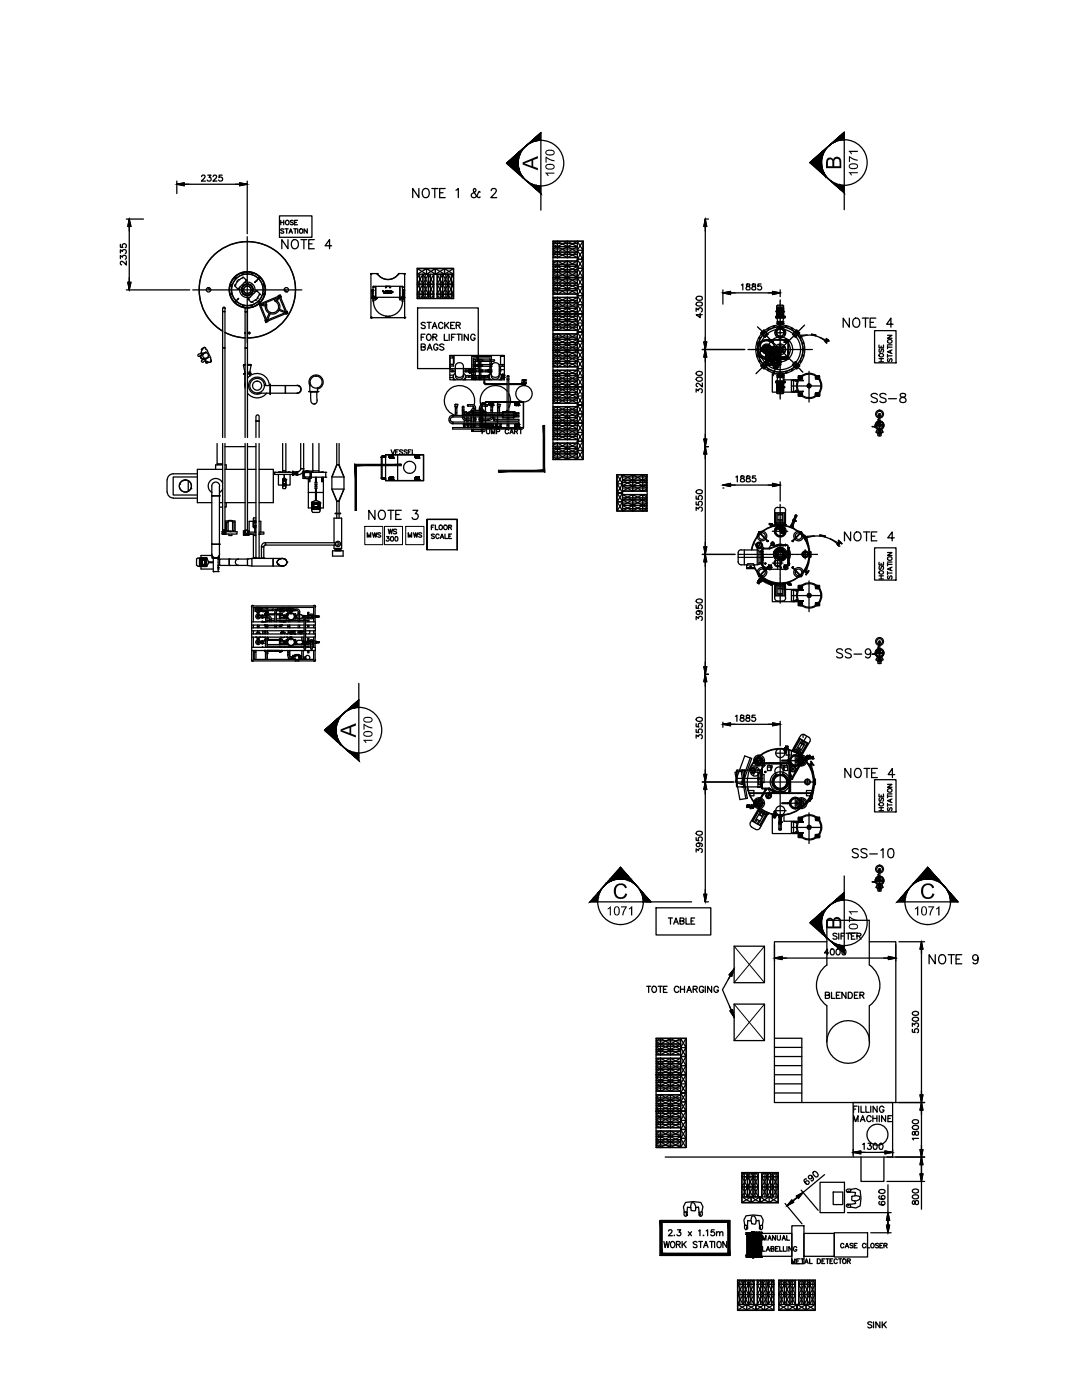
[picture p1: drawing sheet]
<svg xmlns="http://www.w3.org/2000/svg" width="216mm" height="279mm" viewBox="0 0 216 279" stroke-linecap="round" stroke-linejoin="round" font-family="sans-serif">
<!-- layer: 100_dimen -->
<g fill="none" stroke="#000" stroke-width=".25">
<path d="M35.3 36.1v2.5M35.9 36.8h12.8M40.2 35.2l.2-.2h.4l.1 .4-.7 .7h.8M41.5 35h.6l-.4 .4a.4 .4 0 0 1 .4 .4 .4 .4 0 0 1-.3 .4 .4 .4 0 0 1-.5-.3M42.5 35.2a.36 .36 0 0 1 .4-.3 .36 .36 0 0 1 .3 .4l-.7 .8h.8M44.3 35h-.6v.5a.42 .42 0 0 1 .6 0 .42 .42 0 0 1-.1 .6 .42 .42 0 0 1-.6-.2M49.3 36.1v10.5M24 51.6v-.6l.4 .3a.41 .41 0 0 1 .7-.3 .41 .41 0 0 1-.1 .8M24 50.5v-.6l.4 .3a.41 .41 0 0 1 .7-.3 .41 .41 0 0 1-.1 .7M24 48.8v.5l.5 .1a.43 .43 0 0 1 0-.7 .43 .43 0 0 1 .6 .1 .43 .43 0 0 1-.1 .6M25.2 52.1v.8l-.8-.8a.37 .37 0 0 0-.4 .4 .37 .37 0 0 0 .3 .4M25.2 43.7h3.4"/>
<path d="M25.2 57.9h12.7M25.8 44.3v12.9M139 59.3l.5-.2 .4 .1 .2 .4a.67 .67 0 0 1-.6 .3 .67 .67 0 0 1-.6-.4zM140.7 43.7h.7M140.7 44.3v24.9M144.2 57.9v2.8M144.9 58.4h10.2M147.9 56.9l.3-.2v1.2M149 56.7v.4l.5 .1 .2 .3a.38 .38 0 0 1-.6 .4 .38 .38 0 0 1-.1-.7l.6-.1v-.3v-.1zM150.1 56.7v.4l.7 .2-.1 .5-.4 .1-.3-.3 .2-.4 .6-.3-.1-.2zM151.9 56.7h-.6l-.1 .5a.43 .43 0 0 1 .7-.1 .43 .43 0 0 1-.1 .7 .43 .43 0 0 1-.6-.2M155.7 57.9v1.3"/>
<path d="M138.9 62.1v-.6l.5 .3a.41 .41 0 0 1 .6-.3 .41 .41 0 0 1-.1 .8M138.9 78.3v-.7l.5 .4a.41 .41 0 0 1 .6-.3 .41 .41 0 0 1-.1 .7M139 60.4a.61 .61 0 0 1 .7-.2 .61 .61 0 0 1 .4 .7l-.5 .2a.53 .53 0 0 1-.7-.5zM139 75.5a.6 .6 0 0 1 .7-.3 .6 .6 0 0 1 .4 .7 .6 .6 0 0 1-.7 .2 .6 .6 0 0 1-.4-.6zM139 74.3a.61 .61 0 0 1 .7-.2 .61 .61 0 0 1 .4 .6l-.5 .2a.53 .53 0 0 1-.7-.4zM139.7 62.5v.9l-.8-.6h1.2M140.1 76.4v.8l-.8-.7h-.3l-.1 .2 .1 .4 .2 .1M140.1 69.8h8.5M140.7 70.3v18.2M138.9 99v.6h.6a.44 .44 0 0 1 0-.6 .44 .44 0 0 1 .6 .1 .44 .44 0 0 1-.2 .6M139 97.9a.61 .61 0 0 1 .7-.2 .61 .61 0 0 1 .4 .7l-.5 .1a.53 .53 0 0 1-.7-.4zM140.7 89.7v20.3"/>
<path d="M140.7 89.1h.7M144.2 97.4h.1M144.9 96.8h10.1M146.8 95.2l.3-.2v1.2M147.8 95v.4l.6 .1 .2 .3a.38 .38 0 0 1-.6 .4 .38 .38 0 0 1-.1-.7l.5-.1 .1-.2-.2-.2zM149 95l-.1 .3 .6 .2 .2 .3a.38 .38 0 0 1-.5 .4 .38 .38 0 0 1-.1-.7l.4-.1 .2-.2-.3-.2zM150.8 95h-.6l-.1 .5a.42 .42 0 0 1 .7 0 .42 .42 0 0 1-.2 .6 .42 .42 0 0 1-.6-.1M155.7 96.2v3.8M138.9 101.9v-.7l.5 .4a.41 .41 0 0 1 .6-.3 .41 .41 0 0 1-.1 .7M138.9 100.1v.6l.6 .1a.42 .42 0 0 1 0-.6 .42 .42 0 0 1 .6 .1 .42 .42 0 0 1-.2 .6M139 119.7a.61 .61 0 0 1 .7-.2 .61 .61 0 0 1 .4 .7l-.5 .1a.53 .53 0 0 1-.7-.4zM140.1 110.6h6.6"/>
<path d="M140.7 111.2v22.7M138.9 123.7v-.7l.5 .4a.41 .41 0 0 1 .6-.3 .41 .41 0 0 1-.1 .7M138.9 120.8v.6h.6a.44 .44 0 0 1 0-.6 .44 .44 0 0 1 .6 .1 .44 .44 0 0 1-.2 .6M139.3 121.9a.38 .38 0 0 1 .4 .4 .38 .38 0 0 1-.4 .4l-.4-.4a.64 .64 0 0 1 .6-.4 .64 .64 0 0 1 .6 .5l-.1 .2M140.7 135.2v20.2M140.8 134.6h.6M138.9 147.3v-.6l.5 .3a.41 .41 0 0 1 .6-.3 .41 .41 0 0 1-.1 .7M138.9 145.6v.6h.6a.42 .42 0 0 1 0-.6 .42 .42 0 0 1 .6 .1 .42 .42 0 0 1-.2 .6M138.9 144.4v.6l.6 .1a.43 .43 0 0 1-.1-.7 .43 .43 0 0 1 .7 .1 .43 .43 0 0 1-.2 .6M139 143.3a.61 .61 0 0 1 .7-.2 .61 .61 0 0 1 .4 .7l-.5 .2a.53 .53 0 0 1-.7-.5zM140.1 156.1h6.3M140.7 156.7v22.7"/>
<path d="M144.2 144.1v1M144.9 144.6h10.1M146.7 142.9l.3-.2v1.3M147.8 142.8v.2l.1 .2a.42 .42 0 0 1 .6 .3 .42 .42 0 0 1-.4 .5 .42 .42 0 0 1-.4-.5l.7-.5v-.2zM148.9 142.8v.4a.49 .49 0 0 1 .6 .1 .49 .49 0 0 1 0 .6h-.6a.49 .49 0 0 1 .1-.6 .49 .49 0 0 1 .5-.1v-.4zM150.7 142.7h-.6l-.1 .5a.43 .43 0 0 1 .7 0 .43 .43 0 0 1-.1 .7 .43 .43 0 0 1-.6-.2M155.7 144v4.8M138.9 170v-.6l.5 .3a.4 .4 0 0 1 .6-.3 .4 .4 0 0 1-.1 .7M138.9 167.2v.5l.6 .1a.43 .43 0 0 1-.1-.7 .43 .43 0 0 1 .7 .1 .43 .43 0 0 1-.2 .6M139 166.1l.5-.2 .6 .2a.61 .61 0 0 1-.5 .7 .61 .61 0 0 1-.7-.4zM139.3 168.3a.37 .37 0 0 1 .3 .5 .37 .37 0 0 1-.6 0l-.1-.2a.65 .65 0 0 1 .6-.4 .65 .65 0 0 1 .6 .5l-.1 .2M140.9 180h.5"/>
<path d="M154.5 188.5v3.3M155.2 191.2h23M165.4 190.2h-.9l.6-.8v1.2M165.8 189.4h.2a.61 .61 0 0 1 .5 .6 .61 .61 0 0 1-.5 .6l-.2-.1-.1-.4zM167 189.4a.56 .56 0 0 1 .7 .6 .56 .56 0 0 1-.7 .5l-.2-.4zM168.2 189.4a.59 .59 0 0 1 .7 .5 .59 .59 0 0 1-.4 .7l-.5-.2v-.5zM178.7 188.5v3.3M179.4 187.9h5.1M183.9 188.5v30.9M182 205.4v.6l.6 .1a.43 .43 0 0 1-.1-.7 .43 .43 0 0 1 .7 .1 .43 .43 0 0 1-.2 .6M182 204.8v-.6l.5 .3a.41 .41 0 0 1 .4-.3 .41 .41 0 0 1 .4 .3 .41 .41 0 0 1-.3 .5M182.1 203.2a.61 .61 0 0 1 .8-.2 .61 .61 0 0 1 .3 .7 .61 .61 0 0 1-.7 .2 .61 .61 0 0 1-.4-.7z"/>
<path d="M182.1 202l.5-.2 .6 .2a.61 .61 0 0 1-.4 .7 .61 .61 0 0 1-.8-.4zM159.8 238.4l-2.3 1.9M159.9 237.5l3.4 4M160.9 235.3l-.1-.1a.6 .6 0 0 0-.3 .7 .6 .6 0 0 0 .6 .5 .36 .36 0 0 0 .4-.5 .36 .36 0 0 0-.5-.2 .36 .36 0 0 0-.2 .5M162 234.7a.39 .39 0 0 1-.2 .6 .39 .39 0 0 1-.5-.3 .39 .39 0 0 1 .5-.4l.2 .1a.57 .57 0 0 1 .2 .9h-.3M162.3 233.9a.63 .63 0 0 1 .8 .2 .63 .63 0 0 1 0 .8 .76 .76 0 0 1-.8-1zM164.5 234.4l-4.3 3.6M170.2 229.4v.9M170.8 230h6.7M172.1 228.4l.3-.2v1.2M173.2 228.2h.6l-.3 .4a.41 .41 0 0 1 .4 .4 .41 .41 0 0 1-.4 .4 .41 .41 0 0 1-.4-.3M174.4 228.2h.2a.66 .66 0 0 1 .4 .6 .66 .66 0 0 1-.4 .6l-.2-.1-.2-.4z"/>
<path d="M175.4 237.6l.5-.2 .6 .2a.61 .61 0 0 1-.4 .7 .61 .61 0 0 1-.7-.4zM175.6 228.2a.33 .33 0 0 1 .5 .2l.1 .5-.2 .4a.61 .61 0 0 1-.6-.3 .61 .61 0 0 1 .2-.8zM175.6 239.8h-.2a.37 .37 0 0 0 .2 .6l.6 .1a.37 .37 0 0 0 .4-.4 .37 .37 0 0 0-.5-.3 .37 .37 0 0 0-.2 .5l.3 .2M175.6 238.7h-.2a.37 .37 0 0 0 .2 .6h.6a.38 .38 0 0 0 .4-.3 .38 .38 0 0 0-.4-.4l-.4 .3 .2 .4h.2M177 230.9h7.5M177 235.8h7.5M177.2 236.5v5.5M178.1 229.4v.9M178.7 220h5.8M182.1 225.9l-.1 .4 .3 .2 .3-.6 .4-.2 .2 .2v.6h-.4l-.3-.6zM182.1 224.8a.61 .61 0 0 1 .8-.2 .61 .61 0 0 1 .3 .6l-.4 .2a.53 .53 0 0 1-.8-.5zM182.1 223.6a.61 .61 0 0 1 .8-.2 .61 .61 0 0 1 .3 .7l-.4 .2a.53 .53 0 0 1-.8-.5z"/>
<path d="M182.1 238.6a.61 .61 0 0 1 .8-.2 .61 .61 0 0 1 .3 .7l-.4 .2a.53 .53 0 0 1-.8-.5zM182.1 237.5a.61 .61 0 0 1 .8-.2 .61 .61 0 0 1 .3 .6 .61 .61 0 0 1-.7 .3 .61 .61 0 0 1-.4-.7zM182.2 239.6l-.2 .5 .3 .3 .6-.8a.38 .38 0 0 1 .4 .5 .38 .38 0 0 1-.7 .1l-.1-.5zM183.3 227.2h-1.3l.3 .3M183.9 220.6v9.7M183.9 231.5v3.6M183.9 235.8v5.5M156.6 240.2l3.4 4M169.1 242h8.7M173.8 246h4M177.2 242.6v2.8"/>
</g>
<!-- layer: 0 -->
<g fill="#000" stroke="#000" stroke-width=".2">
<path d="M35.3 36.8l1.5-.3v.6zM47.8 36.5l1.5 .3-1.5 .3zM25.5 56.3h.6l-.3 1.6zM25.8 43.7l.3 1.5h-.6zM140.7 43.7l.3 1.5h-.6zM144.2 58.4l1.6-.2v.6zM154.1 58.2l1.6 .2-1.6 .4zM140.4 68.2h.6l-.3 1.6zM140.7 69.8l.3 1.5h-.6zM140.4 87.6h.6l-.3 1.5zM140.7 89.1l.3 1.5h-.6zM144.2 96.8l1.6-.3v.6z"/>
<path d="M154.1 96.5l1.6 .3-1.6 .3zM140.4 109.1h.6l-.3 1.5zM140.7 110.6l.3 1.5h-.6zM140.4 133h.6l-.3 1.6zM140.7 134.6l.3 1.4h-.6zM140.4 154.5h.6l-.3 1.6zM140.7 156.1l.3 1.5h-.6zM144.2 144.6l1.6-.3v.6zM154.1 144.3l1.6 .3-1.6 .3zM140.4 178.5h.6l-.3 1.5zM146.5 193.4l-.5 1.4-.5-.3zM154.5 191.2l1.6-.3v.6z"/>
<path d="M177.3 190.9l1.4 .3-1.4 .3zM183.9 187.9l.3 1.5h-.6zM145.6 201.7l.6-.2 .3 1.5zM158.9 238.7l1.3-.7-.9 1.2zM170.2 230l1.6-.3v.6zM176.6 229.7l1.5 .3-1.5 .3zM183.6 218.5h.6l-.3 1.5zM183.6 229.4h.6l-.3 1.5zM183.9 220l.3 1.6h-.6zM183.9 230.9l.3 1.5h-.6zM183.6 234.3h.6l-.3 1.5zM158 239.5l.4 .4-1.4 .8z"/>
<path d="M176.9 244.5h.6l-.3 1.5zM177.2 242l.3 1.5h-.6z"/>
</g>
<g fill="none" stroke="#000" stroke-width=".25">
<path d="M35.3 36.8l1.5 .3v-.6l-1.5 .3h2.4M46.9 36.8h2.4l-1.5 .3v-.6l1.5 .3M25.8 55.4v2.5l-.3-1.6h.6l-.3 1.6M25.8 43.7l-.3 1.5h.6l-.3-1.5v2.4M140.7 43.7l-.3 1.5h.6l-.3-1.5v2.4M144.2 58.4l1.6 .4v-.6l-1.6 .2h2.5M153.3 58.4h2.4l-1.6 .4v-.6l1.6 .2M140.7 67.3v2.5l-.3-1.6h.6l-.6 3.1h.6l-.3-1.5v2.4M140.7 86.7v2.4l-.3-1.5h.6l-.6 3h.6l-.3-1.5v2.5M144.2 96.8l1.6 .3v-.6l-1.6 .3h2.5M153.3 96.8h2.4l-1.6 .3v-.6l1.6 .3M140.7 108.2v2.4l-.3-1.5h.6l-.6 3h.6l-.3-1.5v2.5"/>
<path d="M140.7 132.1v2.5l-.3-1.6h.6l-.6 3h.6l-.3-1.4v2.4M140.7 153.6v2.5l-.3-1.6h.6l-.6 3.1h.6l-.3-1.5v2.4M144.2 144.6l1.6 .3v-.6l-1.6 .3h2.5M153.3 144.6h2.4l-1.6 .3v-.6l1.6 .3M140.7 177.5v2.5l-.3-1.5h.6l-.3 1.5M146.2 193.9l-2 3.6 2.1 5M146.5 193.4l-1 1.1 .5 .3 .5-1.4-1.2 2.1M154.5 191.2l1.6 .3v-.6l-1.6 .3h2.4M176.3 191.2h2.4l-1.4 .3v-.6l1.4 .3M183.9 187.9l-.3 1.5h.6l-.3-1.5v2.5M145.6 200.8l.9 2.2-.9-1.3 .6-.2 .3 1.5M183.9 217.6v2.4l-.3-1.5h.6l-.6 3.1h.6l-.3-1.6v2.4"/>
<path d="M158.9 239.1l-1.9 1.6 1-1.2 .4 .4-1.4 .8M160.2 238l-1.3 .7 .4 .5 .9-1.2-1.8 1.5M170.2 230l1.6 .3v-.6l-1.6 .3h2.4M175.7 230h2.4l-1.5 .3v-.6l1.5 .3M183.9 228.5v2.4l-.3-1.5h.6l-.6 3h.6l-.3-1.5v4.9l-.3-1.5h.6l-.3 1.5M177.2 243.6v2.4l-.3-1.5h.6l-.3 1.5M177.2 242l-.3 1.5h.6l-.3-1.5v2.4"/>
</g>
<!-- layer: PALLET -->
<g fill="none" stroke="#000" stroke-width=".25">
<path d="M83.2 53.5h7.3v6.1h-7.3zM83.3 53.6h1.8l-1.8 1.1zM83.3 53.6l1.8 1.1h-1.8M83.3 59.5h3.2v-.8h-1v.8M83.3 59.6v-.9h1.1v.9M83.3 56.7l1.1 2v-2h-1.1v2h1.1M83.3 54.7v2M83.3 54.7l1.1 2M83.7 54.7v4.9M84.4 59.5v-.8h1.1v.9M84.4 56.7l1.1 2v-2h-1.1v2h1.1M84.4 54.7v2h-1.1"/>
<path d="M84.4 58.7l.4 .8M84.4 58.7l-.4 .8M84.4 54.7v2M84.4 54.7l1.1 2M84.4 54.7l-1.1 2M84.9 54.7v4.9M85.1 53.6l1.8 1.1v-1.1h-1.8v1.1l1.8-1.1v1.1h1.8M85.5 56.7l1 2v-2h-1v2h1l-.4 .8M85.5 54.7v2h-1.1M85.5 58.7l.4 .8M85.5 58.7l-.4 .8M85.5 54.7l-2.2 4 .4 .8"/>
<path d="M85.5 54.7l1 2-1 2M85.5 56.7l-1.1 2M85.5 54.7v2M85.9 54.7v4.9M86.5 54.7v2h-1M86.5 54.7l-1 2M86.5 54.7v4.9M87.1 54.7h2.3v2M87.3 54.7v4.9M87.9 54.7v4.9M88.3 59.5v-.8h-1.1v.8h3.3M88.3 56.7l-1.1 2v-2h1.1v2h-1.1l.4 .8"/>
<path d="M88.3 56.7l1.1-2 1.1 2-1.1 2v-2h1.1v2h-1.1M88.3 56.7h-1.1v-2l2.2 4M88.3 54.7v2h1.1M88.3 58.7l-.4 .8M88.3 58.7l.4 .8M88.3 54.7l-1.1 2 1.1 2M88.3 54.7v2M88.3 54.7l1.1 2M88.7 53.6v1.1l-1.8-1.1h1.8v1.1M88.7 53.6h1.8v1.1M88.7 53.6l-1.8 1.1h-1.8M88.7 54.7h1.8"/>
<path d="M88.7 53.6l1.8 1.1M89 54.7v4.9M89.4 59.5v-.8h-1.1v.9M89.4 59.6v-.9h1.1v.9M89.4 56.7l-1.1 2v-2h1.1v2h-1.1M89.4 58.7l-.4 .8M89.4 56.7l1.1 2-.4 .8M89.4 58.7l.4 .8M90.1 54.7v4.9M90.5 54.7l-1.1 2v-2h1.1v2h-1.1M90.5 53.6l-1.8 1.1M110.3 53.2h.9v1.1h-.8"/>
<path d="M110.3 54.3h.9v1.1h-.9M110.3 48.1h6.1v7.3h-6.1M110.3 48.2h.9v1h-.9M110.3 55.4h6.1v7.2h-6.1h6.1v7.3h-6.1M110.3 55.4h.9v1.1h-.9M110.3 48.1v43.6h6.1v-7.3h-6.1M110.3 52.1h4.9M110.3 54.9h4.9M110.3 51.4h4.9M110.3 53.8h4.9M110.3 52.7h4.9M110.3 48.6h4.9"/>
<path d="M110.3 49.7h4.9M110.3 50.8h4.9M110.3 59.4h4.9M110.3 58.7h4.9M110.3 60h4.9M110.3 55.9h4.9M110.3 57h4.9M110.3 58h4.9M110.4 53.2h.8v-1.1h-.8v6.6h.8v-1.1h-.8M110.4 52.5l.8-.4v1.1h2v-1.1h-2l2 1.1M110.4 48.2v3.2h.8v-1.1h-.8M110.4 49.2h.8v1.1h-.9"/>
<path d="M110.4 59.8l.8-.5v1.1h2v-1.1h-2l2 1.1M110.4 56.5h.8v1.1h-.9M110.4 52.7l.8 .5M110.4 53.8l.8 .5M110.4 49.9l.8 .4M110.4 48.6l.8-.4 2 1M110.4 48.8l.8 .4M110.4 57.2l.8 .4M110.4 55.8l.8-.4 4 2.2M110.4 56.1l.8 .4M111.2 53.2v1.1h2v-1.1h-2l2 1.1M111.2 49.2l4 2.2h-2v-1.1"/>
<path d="M111.2 56.5l4 2.2h-2v-1.1M111.2 53.2l-.8 .4M111.2 54.3l-.8 .4M111.2 53.2l2-1.1 2 1.1M111.2 50.3l-.8 .4M111.2 49.2l-.8 .4M111.2 50.3l2 1.1 2-1.1M111.2 57.6l-.8 .4M111.2 56.5l-.8 .4M111.2 57.6l2 1.1 2-1.1M113.2 53.2l2 1.1-2 1.1-2-1.1h2v1.1h-2v-1.1M113.2 54.3v1.1h2v-1.1h-2l2 1.1"/>
<path d="M113.2 50.3l-2 1.1h2v-1.1h-2v1.1l-.8-.4M113.2 49.2l-2 1.1h2v-1.1h-2v1.1M113.2 48.2l-2 1h2v-1h-2v1M113.2 49.2v1.1h2M113.2 48.2v1h2M113.2 57.6l-2 1.1h2v-1.1h-2v1.1l-.8-.5M113.2 56.5l-2 1.1h2v-1.1h-2v1.1M113.2 55.4l-2 1.1h2v-1.1h-2v1.1M113.2 56.5v1.1h2M113.2 55.4v1.1h2M113.2 53.2l-2 1.1M113.2 53.2h2"/>
<path d="M113.2 50.3h2M113.2 49.2h2M113.2 49.2l2 1.1M113.2 48.2l2 1M113.2 57.6h2M113.2 56.5h2M113.2 55.4l2 1.1M115.2 53.5h1.1v-1.7l-1.1 1.7h1.1M115.2 52.1h-2v1.1M115.2 52v2.3h-2M115.2 53.2h-2v1.1M115.2 48.2h1.1v1.7z"/>
<path d="M115.2 59.3v2.2h-2M115.2 55.4h1.1v1.8zM115.2 49.9v1.9l1.1 1.7M115.2 53.5v1.9M115.2 57.2v1.8l1.1 1.8M115.2 53.5l1.1 1.9M115.2 53.2l-4 2.2-.8-.5M115.2 52.1l-2 1.1M115.2 49.2l-2 1.1M115.2 56.5l-2 1.1M116.3 49.9l-1.1 1.9h1.1v-1.9h-1.1l1.1 1.9h-1.1v1.7M116.3 53.5v1.9h-1.1"/>
<path d="M116.3 48.2l-1.1 1.7v-1.7l-2 1M116.3 57.2l-1.1 1.8h1.1v-1.8h-1.1l1.1 1.8h-1.1v1.8M116.3 55.4l-1.1 1.8v-1.8l-2 1.1M116.3 53.5l-1.1 1.9M110.3 60.4h.9v1.1h-.8M110.3 61.5h.9v1.1h-.9M110.3 67.7h.9v1.1h-.8M110.3 68.8h.9v1.1h-.9M110.3 62.7h.9v1.1h-.9M110.3 75h.9v1.1h-.8M110.3 76.1h.9v1.1h-.9M110.3 69.9h6.1v7.3h-6.1"/>
<path d="M110.3 70h.9v1h-.9M110.3 77.2h6.1v7.2h-6.1M110.3 77.2h.9v1.1h-.9M110.3 62.2h4.9M110.3 61.1h4.9M110.3 66.7h4.9M110.3 69.4h4.9M110.3 65.9h4.9M110.3 68.4h4.9M110.3 67.3h4.9M110.3 63.1h4.9M110.3 64.2h4.9"/>
<path d="M110.3 65.3h4.9M110.3 73.9h4.9M110.3 76.7h4.9M110.3 73.2h4.9M110.3 75.6h4.9M110.3 74.5h4.9M110.3 70.4h4.9M110.3 71.5h4.9M110.3 72.6h4.9M110.3 77.7h4.9M110.3 78.8h4.9M110.3 79.9h4.9"/>
<path d="M110.4 60.4h.8v-1.1h-.8v3.3M110.4 67.7h.8v-1.1h-.8v3.3M110.4 67l.8-.4v1.1h2v-1.1h-2l2 1.1M110.4 62.7v3.2h.8v-1.1h-.8M110.4 63.8h.8v1h-.9M110.4 75h.8v-1.1h-.8v6.6h.8v-1.1h-.8M110.4 74.3l.8-.4v1.1h2v-1.1h-2l2 1.1M110.4 70v3.2h.8v-1.1h-.8M110.4 71h.8v1.1h-.9M110.4 78.3h.8v1.1h-.9M110.4 60l.8 .4M110.4 61.1l.8 .4"/>
<path d="M110.4 67.3l.8 .4M110.4 68.4l.8 .4M110.4 64.4l.8 .4M110.4 63.1l.8-.4 2 1.1M110.4 63.4l.8 .4M110.4 74.5l.8 .5M110.4 75.6l.8 .5M110.4 71.7l.8 .4M110.4 70.4l.8-.4 2 1M110.4 70.6l.8 .4M110.4 79l.8 .4M110.4 77.6l.8-.4 2 1.1"/>
<path d="M110.4 77.9l.8 .4M111.2 60.4v1.1h2v-1.1h-2l2 1.1M111.2 67.7v1.1h2v-1.1h-2l2 1.1M111.2 75v1.1h2v-1.1h-2l2 1.1M111.2 71l4 2.2h-2v-1.1M111.2 78.3l4 2.2h-2v-1.1M111.2 60.4l-.8 .5M111.2 61.5l-.8 .5M111.2 60.4l2-1.1 2 1.1M111.2 67.7l-.8 .4M111.2 68.8l-.8 .4M111.2 67.7l2-1.1 2 1.1"/>
<path d="M111.2 64.8l-.8 .5M111.2 63.8l-.8 .4M111.2 64.8l2 1.1 2-1.1M111.2 63.8l2 1M111.2 75l-.8 .4M111.2 76.1l-.8 .4M111.2 75l2-1.1 2 1.1M111.2 72.1l-.8 .4M111.2 71l-.8 .5M111.2 72.1l2 1.1 2-1.1M111.2 79.4l-.8 .4M111.2 78.3l-.8 .4"/>
<path d="M111.2 79.4l2 1.1 2-1.1M113.2 60.4l2 1.1-2 1.1-2-1.1h2v1.1h-2v-1.1M113.2 60.4v-1.1h2l-4 2.2M113.2 61.5v1.1h2v-1.1h-2l2 1.1M113.2 67.7l2 1.1-2 1.1-2-1.1h2v1.1h-2v-1.1M113.2 66.6h2l-2 1.1zM113.2 68.8v1.1h2v-1.1h-2l2 1.1M113.2 64.8l-2 1.1h2v-1.1h-2v1.1l-.8-.4M113.2 63.8l-2 1h2v-1h-2v1M113.2 62.7l-2 1.1h2v-1.1h-2v1.1M113.2 64.8l2 1.1h-2zM113.2 63.8v1h2"/>
<path d="M113.2 62.7v1.1h2M113.2 75l2 1.1-2 1.1-2-1.1h2v1.1h-2v-1.1M113.2 76.1v1.1h2v-1.1h-2l2 1.1M113.2 72.1l-2 1.1h2v-1.1h-2v1.1l-.8-.4M113.2 71l-2 1.1h2v-1.1h-2v1.1M113.2 70l-2 1h2v-1h-2v1M113.2 71v1.1h2M113.2 70v1h2M113.2 79.4l-2 1.1h2v-1.1h-2v1.1l-.8-.5M113.2 78.3l-2 1.1h2v-1.1h-2v1.1M113.2 77.2l-2 1.1h2v-1.1h-2v1.1M113.2 78.3v1.1h2"/>
<path d="M113.2 77.2v1.1h2M113.2 61.5l-2 1.1-.8-.4M113.2 60.4h2M113.2 68.8l-2 1.1-.8-.4M113.2 67.7l-2 1.1M113.2 67.7h2M113.2 64.8h2M113.2 63.8h2M113.2 63.8l2 1M113.2 62.7h2M113.2 62.7l2 1.1M113.2 75l-2 1.1"/>
<path d="M113.2 75h2M113.2 72.1h2M113.2 71h2M113.2 71l2 1.1M113.2 70l2 1M113.2 79.4h2M113.2 78.3h2M113.2 78.3l2 1.1M113.2 77.2l2 1.1M115.2 60.8h1.1v-1.8l-1.1 1.8h1.1M115.2 60.4h-2v1.1M115.2 68.1h1.1v-1.8l-1.1 1.8h1.1"/>
<path d="M115.2 66.5v2.3h-2M115.2 67.7h-2v1.1M115.2 62.7h1.1v1.8zM115.2 62.7v1.8l1.1-1.8M115.2 75.3h1.1v-1.7l-1.1 1.7h1.1M115.2 73.9h-2v1.1M115.2 73.8v2.3h-2M115.2 75h-2v1.1M115.2 70h1.1v1.7zM115.2 77.2h1.1v1.8zM115.2 60.8v1.8M115.2 64.5v1.8l1.1 1.8"/>
<path d="M115.2 68.1v1.8M115.2 71.7v1.9l1.1 1.7M115.2 75.3v1.9M115.2 79v1.8l1.1 1.8M115.2 60.8l1.1 1.8M115.2 60.4l-2 1.1M115.2 68.1l1.1 1.8M115.2 67.7l-2 1.1M115.2 63.8l-2 1M115.2 62.7l-2 1.1M115.2 75.3l1.1 1.9M115.2 75l-4 2.2-.8-.5"/>
<path d="M115.2 73.9l-2 1.1M115.2 71l-2 1.1M115.2 78.3l-2 1.1M116.3 60.8v1.8h-1.1M116.3 64.5l-1.1 1.8h1.1v-1.8h-1.1l1.1 1.8h-1.1v1.8M116.3 68.1v1.8h-1.1M116.3 71.7l-1.1 1.9h1.1v-1.9h-1.1l1.1 1.9h-1.1v1.7M116.3 75.3v1.9h-1.1M116.3 70l-1.1 1.7v-1.7l-2 1M116.3 79l-1.1 1.8h1.1v-1.8h-1.1l1.1 1.8h-1.1v1.8M116.3 77.2l-1.1 1.8v-1.8l-2 1.1M116.3 60.8l-1.1 1.8"/>
<path d="M116.3 68.1l-1.1 1.8M116.3 75.3l-1.1 1.9M110.3 82.2h.9v1.1h-.8M110.3 83.3h.9v1.1h-.9M110.3 89.5h.9v1.1h-.8M110.3 90.6h.9v1.1h-.9M110.3 84.5h.9v1.1h-.9M110.3 81.2h4.9M110.3 84h4.9M110.3 80.5h4.9M110.3 82.9h4.9M110.3 81.8h4.9"/>
<path d="M110.3 88.5h4.9M110.3 91.2h4.9M110.3 87.7h4.9M110.3 90.2h4.9M110.3 89.1h4.9M110.3 84.9h4.9M110.3 86h4.9M110.3 87.1h4.9M110.4 82.2h.8v-1.1h-.8v6.6h.8v-1.1h-.8M110.4 81.6l.8-.5v1.1h2v-1.1h-2l2 1.1M110.4 89.5h.8v-1.1h-.8v3.3M110.4 88.8l.8-.4v1.1h2v-1.1h-2l2 1.1"/>
<path d="M110.4 85.6h.8v1h-.9M110.4 81.8l.8 .4M110.4 82.9l.8 .4M110.4 89.1l.8 .4M110.4 90.2l.8 .4M110.4 86.2l.8 .4M110.4 84.9l.8-.4 2 1.1M110.4 85.2l.8 .4M111.2 82.2v1.1h2v-1.1h-2l2 1.1M111.2 89.5v1.1h2v-1.1h-2l2 1.1M111.2 82.2l-.8 .5M111.2 83.3l-.8 .5"/>
<path d="M111.2 82.2l2-1.1 2 1.1M111.2 89.5l-.8 .4M111.2 90.6l-.8 .4M111.2 89.5l2-1.1 2 1.1M111.2 86.6l-.8 .5M111.2 85.6l-.8 .4M111.2 86.6l2 1.1 2-1.1M111.2 85.6l2 1M113.2 82.2l2 1.1-2 1.1-2-1.1h2v1.1h-2v-1.1M113.2 83.3v1.1h2v-1.1h-2l2 1.1M113.2 89.5l2 1.1-2 1.1-2-1.1h2v1.1h-2v-1.1M113.2 88.4h2l-2 1.1z"/>
<path d="M113.2 90.6v1.1h2v-1.1h-2l2 1.1M113.2 86.6l-2 1.1h2v-1.1h-2v1.1l-.8-.4M113.2 85.6l-2 1h2v-1h-2v1M113.2 84.5l-2 1.1h2v-1.1h-2v1.1M113.2 86.6l2 1.1h-2zM113.2 85.6v1h2M113.2 84.5v1.1h2M113.2 82.2h2M113.2 90.6l-2 1.1-.8-.4M113.2 89.5l-2 1.1M113.2 89.5h2M113.2 86.6h2"/>
<path d="M113.2 85.6h2M113.2 85.6l2 1M113.2 84.5h2M113.2 84.5l2 1.1M115.2 82.6h1.1v-1.8l-1.1 1.8h1.1M115.2 81.1h-2v1.1M115.2 81.1v2.2h-2M115.2 82.2h-2v1.1M115.2 89.9h1.1v-1.8l-1.1 1.8h1.1M115.2 88.3v2.3h-2M115.2 89.5h-2v1.1M115.2 84.5h1.1v1.8z"/>
<path d="M115.2 84.5v1.8l1.1-1.8M115.2 82.6v1.8M115.2 86.3v1.8l1.1 1.8M115.2 89.9v1.8M115.2 82.6l1.1 1.8M115.2 82.2l-4 2.2-.8-.4M115.2 81.1l-4 2.2M115.2 89.9l1.1 1.8M115.2 89.5l-2 1.1M115.2 85.6l-2 1M115.2 84.5l-2 1.1M116.3 82.6v1.8h-1.1"/>
<path d="M116.3 86.3l-1.1 1.8h1.1v-1.8h-1.1l1.1 1.8h-1.1v1.8M116.3 89.9v1.8h-1.1M116.3 82.6l-1.1 1.8M116.3 89.9l-1.1 1.8M123 94.7h6.1v7.3h-6.1zM123.2 96.5l1 1.9h-1v-1.9h1l-1 1.9h1v1.7M123.2 94.8h1l-1 1.7zM123.2 94.8l1 1.7v-1.7M124.2 98.7h2.1v1.1M124.2 98.6v2.3h2.1M124.2 99.8h2.1v1.1M124.2 98l2.1-1.1v1.1z"/>
<path d="M124.2 96.5v1.9l-1 1.7M124.2 99.8l2.1-1.1 1.9 1.1M124.2 99.8h2.1M124.2 98.7l2.1 1.1M124.2 99.8l2.1 1.1M124.2 98.7h4.9M124.2 96.9h2.1M124.2 95.8h2.1M124.2 95.8l2.1 1.1M124.2 94.8h2.1M124.2 94.8l2.1 1M124.2 98h4.9"/>
<path d="M124.2 99.3h4.9M124.2 95.2h4.9M124.2 96.3h4.9M124.2 97.4h4.9M126.3 99.8l-2.1 1.1 2.1 1.1 1.9-1.1h-1.9v1.1h1.9v-1.1M126.3 96.9l1.9 1.1h-1.9v-1.1h1.9v1.1l.8-.4M126.3 95.8l1.9 1.1h-1.9v-1.1h1.9v1.1l.8 .5M126.3 94.8l1.9 1h-1.9v-1h1.9v1l.8 .5M126.3 95.8v1.1h-2.1M126.3 94.8v1h-2.1M126.3 99.8l1.9 1.1M126.3 95.8l-2.1 1.1"/>
<path d="M126.3 94.8l-2.1 1M128.2 99.8v1.1h-1.9v-1.1h1.9l-1.9 1.1M128.2 99.8l.8 .4M129 99.8h-.8v-1.1h.8v3.3M129 99.1l-.8-.4v1.1h-1.9v-1.1h1.9l-1.9 1.1M129 94.8v3.2h-.8v-1.1h.8M129 95.8h-.8v1.1h.9M129 99.3l-.8 .5M129 96.5l-2.7 1.5-2.1-1.1M129 95.2l-.8-.4-1.9 1M129 95.4l-2.7 1.5M129.1 99.8h-.9v1.1h.8"/>
<path d="M129.1 94.8h-.9v1h.9M123.2 100.1h1l-1-1.7v1.7h1M123.2 100.1v1.9h1M123.2 100.1l1 1.9M124.2 100.1v1.9M124.2 100.1l-1 1.9M124.2 101.5h4.9M124.2 100.4h4.9M126.3 100.9v1.1h-2.1v-1.1h2.1l-2.1 1.1M126.3 100.9l1.9 1.1 .8-.5M128.2 100.9l.8 .4M129 100.4l-.8 .5"/>
<path d="M129.1 100.9h-.9v1.1h.9M130.9 219.6h.9v1h-.8M130.9 214.5h.9v1.1h-.9M130.9 212.3h.9v1.1h-.8M130.9 213.4h.9v1h-.9M130.9 207.2h.9v1.2h-.9M130.9 218.5h4.9M130.9 217.7h4.9M130.9 219.1h4.9M130.9 215h4.9M130.9 216.1h4.9M130.9 217.2h4.9"/>
<path d="M130.9 211.2h4.9M130.9 214h4.9M130.9 210.5h4.9M130.9 212.9h4.9M130.9 211.8h4.9M130.9 207.7h4.9M130.9 208.8h4.9M130.9 209.9h4.9M131 219.6h.8v-1.1h-.8v6.6h.8v-1.1h-.8M131 218.9l.8-.4v1.1h2v-1.1h-2l2 1.1M131 219.1l.8 .5v1h2v-1h-2l2 1M131 214.5v3.3h.8v-1.1h-.8"/>
<path d="M131 215.6h.8v1.1h-.9M131 212.3h.8v-1.1h-.8v3.2M131 211.6l.8-.4v1.1h2v-1.1h-2l2 1.1M131 211.9l.8 .4v1.1h2v-1.1h-2l2 1.1M131 207.2v3.3h.8v-1h-.8M131 208.4h.8v1.1h-.9M131 216.3l.8 .4M131 215l.8-.5 2 1.1M131 215.2l.8 .4M131 209l.8 .5M131 207.7l.8-.5 2 1.2M131 207.9l.8 .5"/>
<path d="M131.8 216.7l-.8 .4M131.8 215.6l-.8 .5M131.8 216.7l2 1.1 2-1.1M131.8 215.6l2 1.1M131.8 209.5l-.8 .4M131.8 208.4l-.8 .4M131.8 209.5l2 1 2-1M131.8 208.4l2 1.1M133.8 219.6l2 1-2 1.1-2-1.1h2v1.1h-2v-1.1M133.8 218.5h2l-2 1.1zM133.8 216.7l-2 1.1h2v-1.1h-2v1.1l-.8-.4M133.8 215.6l-2 1.1h2v-1.1h-2v1.1"/>
<path d="M133.8 214.5l-2 1.1h2v-1.1h-2v1.1M133.8 216.7l2 1.1h-2zM133.8 215.6v1.1h2M133.8 214.5v1.1h2M133.8 212.3l2 1.1-2 1-2-1h2v1h-2v-1l-.8-.5M133.8 213.4v1h2v-1h-2l2 1M133.8 209.5l-2 1h2v-1h-2v1l-.8-.4M133.8 208.4l-2 1.1h2v-1.1h-2v1.1M133.8 207.2l-2 1.2h2v-1.2h-2v1.2M133.8 209.5v1h2M133.8 208.4v1.1h2M133.8 207.2v1.2h2"/>
<path d="M133.8 219.6l-2 1M133.8 219.6h2M133.8 216.7h2M133.8 215.6h2M133.8 215.6l2 1.1M133.8 214.5h2M133.8 214.5l2 1.1M133.8 213.4l-2 1-.8-.4M133.8 212.3l-2.8 1.5M133.8 212.3h2M133.8 209.5h2M133.8 209.5l2 1"/>
<path d="M133.8 208.4h2M133.8 208.4l2 1.1M133.8 207.2h2M133.8 207.2l2 1.2M135.8 219.9h1.1v-1.8l-1.1 1.8h1.1M135.8 218.3v2.3h-2M135.8 219.6h-2v1M135.8 214.5h1.1v1.8zM135.8 214.5v1.8l1.1-1.8M135.8 212.7h1.1v-1.9l-1.1 1.9h1.1M135.8 211.2h-2v1.1M135.8 211.1v2.3h-2"/>
<path d="M135.8 212.3h-2v1.1M135.8 207.2h1.1v1.9zM135.8 207.2v1.9l1.1-1.9M135.8 209.1v1.7l1.1 1.9M135.8 212.7v1.7M135.8 216.3v1.8l1.1 1.8M135.8 219.9v1.8M135.8 219.9l1.1 1.8M135.8 219.6l-2-1.1-2.8 1.5M135.8 219.6l-2 1M135.8 215.6l-2 1.1M135.8 214.5l-2 1.1"/>
<path d="M135.8 212.7l1.1 1.7M135.8 212.3l-2-1.1-2.8 1.5M135.8 211.2l-2 1.1M135.8 212.3l-2 1.1M135.8 208.4l-2 1.1M135.8 207.2l-2 1.2M136.9 216.3l-1.1 1.8h1.1v-1.8h-1.1l1.1 1.8h-1.1v1.8M136.9 219.9v1.8h-1.1M136.9 209.1l-1.1 1.7h1.1v-1.7h-1.1l1.1 1.7h-1.1v1.9M136.9 212.7v1.7h-1.1M136.9 219.9l-1.1 1.8M136.9 212.7l-1.1 1.7"/>
<path d="M130.9 226.8h.9v1.1h-.8M130.9 227.9h.9v1.1h-.9M130.9 221.8h6.1v7.2h-6.1M130.9 221.8h.9v1.1h-.9M130.9 220.6h.9v1.1h-.9M130.9 221.8h6.1v-7.3h-6.1h6.1v-7.3h-6.1v21.8M130.9 225.7h4.9M130.9 228.5h4.9M130.9 225h4.9M130.9 227.4h4.9M130.9 226.3h4.9M130.9 222.2h4.9"/>
<path d="M130.9 223.3h4.9M130.9 224.4h4.9M130.9 221.3h4.9M130.9 220.2h4.9M131 226.8h.8v-1.1h-.8v3.3M131 226.2l.8-.5v1.1h2v-1.1h-2l2 1.1M131 226.4l.8 .4v1.1h2v-1.1h-2l2 1.1M131 222.9h.8v1.1h-.9M131 223.5l.8 .5M131 222.2l.8-.4 2 1.1M131 222.4l.8 .5M131 220.2l.8 .4"/>
<path d="M131.8 224l-.8 .4M131.8 222.9l-.8 .4M131.8 224l2 1.1 2-1.1M131.8 222.9l2 1.1M131.8 220.6l-.8 .5M133.8 226.8l2 1.1-2 1.1-2-1.1h2v1.1h-2v-1.1l-.8-.4M133.8 227.9v1.1h2v-1.1h-2l2 1.1M133.8 224l-2 1.1h2v-1.1h-2v1.1l-.8-.5M133.8 222.9l-2 1.1h2v-1.1h-2v1.1M133.8 221.8l-2 1.1h2v-1.1h-2v1.1M133.8 224l2 1.1h-2zM133.8 222.9v1.1h2"/>
<path d="M133.8 221.8v1.1h2M133.8 220.6v1.1h2v-1.1h-2l2 1.1M133.8 227.9l-2 1.1-.8-.4M133.8 226.8l-2.8 1.5M133.8 226.8h2M133.8 224h2M133.8 222.9h2M133.8 222.9l2 1.1M133.8 221.8l2 1.1M133.8 220.6l-2 1.1-.8-.4M135.8 227.2h1.1v-1.8l-1.1 1.8h1.1M135.8 225.7h-2v1.1"/>
<path d="M135.8 225.6v2.3h-2M135.8 226.8h-2v1.1M135.8 221.8h1.1v1.8zM135.8 223.6v1.8l1.1 1.8M135.8 227.2v1.8M135.8 227.2l1.1 1.8M135.8 226.8l-2-1.1-2.8 1.5M135.8 225.7l-2 1.1M135.8 226.8l-2 1.1M135.8 222.9l-2 1.1M136.9 223.6l-1.1 1.8h1.1v-1.8h-1.1l1.1 1.8h-1.1v1.8M136.9 227.2v1.8h-1.1"/>
<path d="M136.9 221.8l-1.1 1.8v-1.8l-2 1.1M136.9 227.2l-1.1 1.8M148 234h7.3v6.1h-7.3zM148.1 238.9v1.1h1.8M148.1 234.1h3.2v.8h-1v-.8M148.1 234v.9h1.1v-.9M148.1 238.9h1.8M148.1 238.9l1.8 1.1M148.5 234.1l-.4 .8 1.1 2M148.5 234v4.9M148.7 234.1l.5 .8M149.2 234.9h-1.1v2h1.1v-2l-1.1 2 1.1 2 1.1-2"/>
<path d="M149.2 236.9v2h2.2M149.2 236.9h1.1v2M149.2 236.9h-1.1v2h1.1v-2l-1.1 2M149.2 234.9l1.1 2M149.2 236.9l1.1 2M149.6 234.1l-.4 .8M149.6 234v4.9M149.8 234.1l.5 .8M149.9 238.9h1.8v1.1l1.8-1.1v1.1h-1.8v-1.1l1.8 1.1M149.9 238.9v1.1h1.8l-1.8-1.1v1.1M149.9 238.9l-1.8 1.1M150.3 234v.9h-1.1v-.8"/>
<path d="M150.3 234.9h-1.1v2h1.1v-2l-1.1 2M150.3 236.9h1v2M150.3 234.9l1 2-1 2M150.3 236.9v2M150.3 236.9l1 2M150.7 234.1l-.4 .8M150.7 234v4.9M150.9 234.1l.4 .8h-1v2h1v-2l-1 2M151.3 234v4.9M152 236.9h1.1l-1.1 2zM152 234v4.9M152.4 234.1l-.4 .8h1.1v2h-1.1v-2l1.1 2"/>
<path d="M152.6 234v4.9M152.7 234.1l.4 .8M153.1 234.1v.8h-1.1v-.8h3.3M153.1 234v.9h1.1v-.8M153.1 234.9h1.1v2h-1.1v-2l1.1 2M153.1 234.9l-1.1 2 1.1 2M153.1 236.9v2M153.1 236.9l1.1 2M153.5 240l1.8-1.1v1.1zM153.5 238.9h-1.8l-1.8 1.1M153.5 234.1l-.4 .8M153.7 234.1l.5 .8"/>
<path d="M153.7 234v4.9M154.2 234v.9h1.1v-.9M154.2 234.9h1.1v2h-1.1v-2l1.1 2M154.2 236.9h-1.1v2M154.2 234.9l-1.1 2M154.2 236.9v2M154.2 236.9l-1.1 2M154.2 236.9l1.1 2M154.6 234.1l-.4 .8M154.8 234.1l.5 .8-1.1 2M154.8 234v4.9M155.3 238.9h-1.8l1.8 1.1"/>
<path d="M155.3 236.9h-1.1v2M155.3 236.9v2M155.3 236.9l-1.1 2M147.2 255.5h7.2v6h-7.2zM147.2 255.6h3.3v.7h-1.1v-.7M147.2 255.5v.8h1.1v-.8M147.6 255.6l-.4 .7 1.1 2M147.6 255.5v4.8M147.8 255.6l.5 .7M148.3 256.3h-1.1v2h1.1v-2l-1.1 2 1.1 2 1.1-2M148.3 258.3v2h2.3M148.3 258.3h1.1v2"/>
<path d="M148.3 258.3h-1.1v2h1.1v-2l-1.1 2M148.3 256.3l1.1 2M148.3 258.3l1.1 2M148.7 255.6l-.4 .7M148.7 255.5v4.8M148.9 255.6l.5 .7M149.4 255.5v.8h-1.1v-.7M149.4 256.3h-1.1v2h1.1v-2l-1.1 2M149.4 258.3h1.1v2zM149.4 256.3l1.1 2-1.1 2M149.4 258.3v2M149.8 255.6l-.4 .7"/>
<path d="M149.8 255.5v4.8M150 255.6l.5 .7h-1.1v2h1.1v-2l-1.1 2M150.4 255.5v4.8M151.1 258.3h1.1l-1.1 2zM151.1 255.5v4.8M151.6 255.6l-.5 .7h1.1v2h-1.1v-2l1.1 2M151.8 255.6l.4 .7M151.8 255.5v4.8M152.2 255.6v.7h-1.1v-.7h3.3M152.2 255.5v.8h1.1v-.7M152.2 256.3h1.1v2h-1.1v-2l1.1 2M152.2 256.3l-1.1 2 1.1 2"/>
<path d="M152.2 258.3v2M152.2 258.3l1.1 2M152.6 255.6l-.4 .7M152.8 255.5v4.8M152.9 255.6l.4 .7M153.3 258.3l1.1 2h-1.8l1.8 1.1M153.3 255.5v.8h1.1v-.8M153.3 256.3h1.1v2h-1.1v-2l1.1 2M153.3 258.3h-1.1v2M153.3 256.3l-1.1 2M153.3 258.3v2M153.3 258.3l-1.1 2"/>
<path d="M153.7 255.6l-.4 .7M153.9 255.5v4.8M154 255.6l.4 .7-1.1 2M154.4 258.3h-1.1v2M154.4 258.3l-1.1 2M155.4 255.5v6h7.3v-6M155.4 255.6h3.3v.7h-1.1v-.7M155.4 255.5v.8h1.1v-.8M155.4 258.3h1.1v2M155.4 255.5h7.3M155.4 258.3l1.1 2M155.9 255.6l-.5 .7 1.1 2"/>
<path d="M155.9 255.5v4.8M156.1 255.6l.4 .7M156.5 258.3l-1.1 2h1.8l-1.8 1.1M156.5 256.3h-1.1v2h1.1v-2l-1.1 2M156.5 258.3h1.1v2M156.5 256.3l1.1 2M156.5 258.3v2M156.5 258.3l1.1 2M156.9 255.6l-.4 .7M157 255.5v4.8M157.2 255.6l.4 .7M157.6 255.5v.8h-1.1v-.7"/>
<path d="M157.6 256.3h-1.1v2h1.1v-2l-1.1 2M157.6 258.3h1.1v2zM157.6 256.3l1.1 2-1.1 2M157.6 258.3v2M157.6 258.3l-1.1 2M158 255.6l-.4 .7M158.1 255.5v4.8M158.3 255.6l.4 .7h-1.1v2h1.1v-2l-1.1 2M158.7 255.5v4.8M159.4 255.5v4.8M159.8 255.6l-.4 .7h1.1v2h-1.1v-2l1.1 2M160 255.5v4.8"/>
<path d="M160 255.6l.5 .7M160.5 255.6v.7h-1.1v-.7h3.3M160.5 255.5v.8h1.1v-.7M160.5 256.3h1.1v2h-1.1v-2l1.1 2M160.5 258.3h-1.1v2M160.5 258.3l-1.1 2M160.5 256.3l-1.1 2 1.1 2M160.5 258.3v2M160.9 255.6l-.4 .7M161.1 255.5v4.8M161.1 255.6l.5 .7M161.6 255.5v.8h1.1v-.8"/>
<path d="M161.6 256.3h1.1v2h-1.1v-2l1.1 2-1.1 2-1.1-2M161.6 258.3v2h-2.3M161.6 258.3h-1.1v2M161.6 258.3h1.1v2h-1.1v-2l1.1 2M161.6 256.3l-1.1 2M161.6 258.3l-1.1 2M162 255.6l-.4 .7M162.2 255.6l.5 .7-1.1 2M162.2 255.5v4.8M147.2 260.3v1.1h1.8M147.2 260.3h1.8M147.2 260.3l1.8 1.1"/>
<path d="M149 260.3h1.8v1.1l1.8-1.1v1.1h-1.8v-1.1l1.8 1.1M149 260.3v1.1h1.8l-1.8-1.1v1.1M149 260.3l-1.8 1.1M152.6 261.4l1.8-1.1v1.1zM152.6 260.3h-1.8l-1.8 1.1M155.4 260.3l1.8 1.1h-1.8zM157.2 260.3h1.9l1.7 1.1M160.8 260.3h-1.7v1.1l-1.9-1.1v1.1h1.9v-1.1l-1.9 1.1M160.8 260.3v1.1h-1.7l1.7-1.1v1.1M160.8 260.3h1.9M160.8 260.3l1.9 1.1M162.7 260.3v1.1h-1.9"/>
<path d="M162.7 260.3l-1.9 1.1"/>
</g>
<!-- layer: EQUIP -->
<g fill="none" stroke="#000" stroke-width=".25">
<path d="M41.5 57.4l.5 .6M46 56.9h.1M46 58.8h.1M46 56.9v.1M46 58.7v.1M46 58.7h.1M46 57h.1M46.1 56.9h.1M46.1 56.9h-.1M46.1 56.9l-.1 .1M46.1 58.7v.1M46.1 58.7h.1"/>
<path d="M46.9 55.4h.1M46.9 56.9h.1M46.9 55.4v.1M46.9 56.9v.2l.5 .5M46.9 55.5h.1M46.9 55.3v.1M46.9 55.3l.1 .1M47 55.4h.1M47 55.4l-.1 .1M47.3 56.2h.1M47.3 56.1v.1M47.3 56.2l-.4 .6"/>
<path d="M47.4 57.6h.1M47.5 57.6h.1M47.6 55.8h.1M47.9 57.2a1.55 1.55 0 0 0 .4 1.7 1.55 1.55 0 0 0 1.7 .3M48.4 55.4h.1M48.4 55.5l-1.1 .6M48.5 54.4l-.1 .1M48.5 55.3l-.1 .1M48.5 54.5v.1l-.1-.1M48.5 54.5h-.1M48.5 54.5h.1M48.5 55.4l.6 .6"/>
<path d="M48.7 56.4a1.55 1.55 0 0 1 1.7 .3 1.55 1.55 0 0 1 .4 1.8M49.1 56h.1M49.1 56l-1.6 1.6M49.5 59.8h.1M49.5 59.7h.1M49.5 59.8l.7 .6M49.6 59.7h.1M50.2 54.6h.1M50.2 54.5v.1M50.2 54.5l.1 .1M50.2 54.4v.1M50.2 54.4l.1 .2"/>
<path d="M50.3 54.5h-.1M50.3 54.5h.1M50.3 54.5v.1M50.3 54.6h.1M50.8 56.3l.1-.1zM50.9 59.8l-.6 .5M50.9 56.2h.1M51 59.9h.1M51.1 56.1h.1M51.2 58.1h.1M51.2 58v.1M51.2 58.1l-1.7 1.6"/>
<path d="M51.2 58.1l.7 .6-.5 .8M51.4 59.5h.1M51.4 59.5l-.4 .4M51.6 55.6l-.5 .5M51.6 55.7l-.5 .4M51.7 55.4h.1M51.8 55.3l-.1 .1M51.8 55.3v.1M51.8 58.8h.1M51.8 55.4h.1M52.6 56.9h.1M52.6 58.7v.1"/>
<path d="M52.6 58.7h.1M52.6 58.7h.1v.1M52.6 58.8h.1M52.6 56.9l.1 .1M52.6 58.7l.1 .1M52.7 58.7v.1M52.7 58.7h-.1M52.7 58.8h.1M52.7 57h.1M54.8 59.8l.1 .3M54.8 59.8a1.46 1.46 0 0 1 1 1.9 1.46 1.46 0 0 1-2 .8 1.46 1.46 0 0 1-.7-2M55.5 59.4l-3.3 1.3"/>
<path d="M55.6 59.1l-.1-.1 .4-.2 .2 .5h-.1M55.7 59.4h.1M55.8 43.1h6.4v4.3h-6.4zM55.8 59l-4 1.7M55.8 59.4l1.2 2.8M55.9 59.2l-.6 .9M55.9 59.1l1.3 3.3M55.9 59.2v-.2h-.2l-.6 1M56 44v.9M56 44.4h.6M56.6 45.8l-.2-.1-.4 .1 .1 .2 .5 .3-.2 .3-.4-.2M56.6 44v.9"/>
<path d="M56.7 57.7l.6 .6M56.9 45.7h.6M57.2 45.7v.9M57.7 46.6l.3-.9 .3 .9M57.8 46.3h.4M58.5 44.1l-.2-.1-.4 .1 .1 .2 .5 .3-.2 .3-.4-.2M58.6 45.7h.6M58.8 44.4h.4M58.9 45.7v.9M59.4 44h-.6v.9h.6M59.4 45.7v.9M61.3 45.7v.9l-.6-.9v.9"/>
<path d="M74 54.6l.1 8.8M74 54.6l.1 .1M74 54.6h.1M74.1 54.6h.1M74.1 54.6v.1M74.2 59.4h.1M74.2 59.4l.1 .1M74.2 59.5h.1M74.2 59.4v.1M74.2 59.3h.2M74.2 58h.1M74.2 57.9h.1"/>
<path d="M74.2 59.4h.2M74.2 57.9l.1 .2M74.2 59.3h.1M74.3 59.4h.1M74.3 59.5h.1M74.3 59.3h.1M74.3 59.3l-.1 .1M74.3 57.9h.1M74.3 57.9l.1 .1M74.3 58.1h.1M74.3 58h.1M74.3 57.9l-.1 .1"/>
<path d="M74.3 58v.5M74.3 59.4v.1M74.4 59.4h.1M74.4 59.4v.1M74.4 59.5h.1M74.4 59.3h.1M74.4 58.5h.1M74.4 58.5h-.2v.8M74.4 58h.1M74.4 57.9h.1M74.4 57.9v.1M74.4 57.9v.1v-.1"/>
<path d="M74.4 57.9v1.6M74.4 59.3v.2M74.4 59h.1M74.4 57.2l.1 .1M74.4 57.9h-.2M74.5 59.5h.1M74.5 59.8h.1M74.5 59.7h.1M74.5 59.7v.1M74.5 59.9h.1M74.5 59.3h.1M74.5 59.4h.1"/>
<path d="M74.5 59.4v.1M74.5 59.3h.4M74.5 57.3h.1M74.5 59.2h.1M74.5 59.2l-.1 .1M74.5 59.3h-.1M74.5 59.2v.1M74.5 59.3v.9M74.5 57.3l-.1 2M74.9 59.5h.1M74.9 59.6h.1M74.9 59.5v.1"/>
<path d="M74.9 59.5v.3zM74.9 59.8h.1M74.9 57.2l.1 2.4zM75 59.5h.1M75 59.6h.1M75 59.5v.1M75 59.3h4.8M75.2 54.6h.1M75.2 54.6l-1.1 .1M75.2 54.6v.1M75.3 54.6a2.56 2.56 0 0 0 4.3 0M76.4 58.1h.1"/>
<path d="M76.4 58.1h.2M76.4 58.2h.1M76.6 58.1h.1M76.6 58.1l.2 .3M76.6 58.5h.1M76.6 58.5l-.2-.3 .2 .3M76.7 58.3h.1M76.8 58.3h.1M76.8 58.4h.1M76.8 58.2h.2zM76.8 58.2h.1M76.8 58.5h.1"/>
<path d="M76.8 58.5h-.2h.2M76.9 58.2l1.1 .1M76.9 58.2l-.2 .1M76.9 58.1h.1M76.9 58.4h.1M76.9 58.4h.3M76.9 58.3l-.1 .1M76.9 58.3h.1M76.9 58.3l-.1 .1 .1-.1M76.9 57.4h.1M76.9 57.4l.2-.2h.6l.1 .2M76.9 57.4l.2-.3h.6l.1 .3"/>
<path d="M76.9 58.1h.2M76.9 58.1l-.1 .1M77 58.3h-.2h.2M77 58.2h.1M77 58.4h.1M77 57.1l-2.5 .1M77.1 58.1h.1M77.1 58.4h-.1h.1M77.1 58.2h.1M77.2 58.3h-.2h.2M77.2 58.5h.1M77.2 58.4h.1"/>
<path d="M77.2 58.1h.1M77.2 58.5h.4M77.2 58.4v.1M77.4 58.3h-.2h.2M77.4 58.2h.1M77.4 58.1h-.2l.2 .1M77.5 58.2h.1M77.5 58.3h-.1h.1M77.6 58.5h.1M77.6 58.3l-.4 .1M77.6 58.3h.1M77.6 58.3v.1v-.1"/>
<path d="M77.6 58.4h.1M77.6 58.1l-.5 .1M77.6 58.1h.1M77.6 58.2h.1M77.6 58.1v.1M77.6 58.4v.1M77.7 58.4h.1M77.7 58.3h-.2h.2M77.7 58.2h.1M77.7 58.2v-.1h.4l.2 .2M77.8 58.2h.1M77.8 58.5h.1"/>
<path d="M77.8 57.4h.1M77.8 57.1h2.5M77.8 58.1h.1M77.8 58.1v.1v-.1M77.9 58.3h-.2h.2M77.9 58.5h.1M77.9 58.3l-.2 .1 .2-.1M77.9 58.3l-.3 .1M78 58.3h.1M78 58.1h-.2h.2M78.1 58.2l.1 .1zM78.1 58.2h.1"/>
<path d="M78.1 58.5l.2-.2zM78.1 58.5h-.2h.2M78.2 58.3l-.4 .2M78.3 58.3h.1M79.6 54.6h.1M79.6 54.6l-.1 .1M79.6 54.6l1.1 .1M79.7 59.5h.1M79.7 59.5v.1M79.7 59.6h.1M79.8 59.6h.1M79.8 59.5h.1"/>
<path d="M79.8 57.2v2.4zM79.8 59.5v.1M79.8 59.5l.1 .3zM79.9 59.5h.1M79.9 59.6h.1M79.9 59.5v.1M80.3 59.8h.1M80.3 59.7h.1M80.3 59.4h.1M80.3 59.5h.1M80.3 59.4v.1M80.3 59.8v.3"/>
<path d="M80.3 59.3h-.5M80.3 57.3h.1M80.3 59.3h.1M80.3 59.3v.9M80.3 57.1v2.4M80.3 59h.1M80.3 58h.2M80.3 57.9h.2M80.4 59.4h.1M80.4 59.5h.1M80.4 59.4v.1M80.4 59.3h.1"/>
<path d="M80.4 57.9h.1M80.4 58h.1M80.4 57.9v.1M80.4 58v-.1v.1M80.4 57.9v.2M80.4 58.8h.1M80.4 58.9h.1M80.4 59.3l.1 .1M80.4 58.1h.1M80.4 58v.5M80.4 59.3v.1M80.5 59.4v.1"/>
<path d="M80.5 57.9h.1M80.5 59.4h.1M80.5 58.8h.1M80.5 58.9h.1M80.5 59.3h.1M80.5 59.3v.1M80.5 58h.1M80.5 57.9v.1M80.5 58.1h.1M80.5 59.5h.1M80.5 58.5h.1M80.5 58.5h-.1v1"/>
<path d="M80.5 57.9v1.6M80.6 59.4l-.1 .1M80.7 54.7v8.7M80.7 54.6h.1M80.7 54.6v.1M40.2 70.8l-.4 .3M40.2 70.4l-.7 .4v.2l.4 .1M40.2 69.8h.1M40.2 70.8h.1a.46 .46 0 0 0-.3 .6 .46 .46 0 0 0 .7 .2h-.4l-.2-.2-.1-.3zM40.2 70v.3l.2 .4M40.2 70.4h-.1M40.3 70.8l.2-.1a.59 .59 0 0 1 .7-.3 .59 .59 0 0 1 .4 .7 .59 .59 0 0 1-.7 .4l-.2 .1"/>
<path d="M40.3 69.7l-.1 .1M40.3 69.7h.1M40.3 70.4v.2M40.4 70.7h.1M40.4 70.6h.1M40.4 70.6v.1M40.5 70.7a.62 .62 0 0 0 .4 .8M40.5 70.6h.1M40.5 70.6l-.1 .1M40.6 70.6h-.1M40.6 70.5l-.1 .1M40.7 69.4l-.4 .2v.3"/>
<path d="M40.7 69.4l.2-.1 .1 .2M40.8 71.6h.1M40.8 71.6l.2 .4 .3 .2M40.8 71.5l.2 .1M40.9 71.6l-.7 .3v.3h.4M40.9 71.6h.1M41 71.6h.1M41 69.6l.4 .4 .7 1.4-.1 .5M41 70.3h.1M41 69.5v.1M41 71.9l-.4 .3M41 72.2h.1"/>
<path d="M41 72.2l.1 .1M41 70.3l-.3 .2M41.1 72.2h.1M41.1 72.2h-.1M41.1 72.1l.2 .1M41.1 72.1h.1M41.2 72.4h.1M41.3 72.2l-.2 .1 .1 .1M41.3 71.4l-.2 .1M41.3 72.2l.4 .1M41.4 72.3h.1M41.4 72.3l-.2 .1"/>
<path d="M41.5 71.3h.1M41.5 71.4h-.1M41.5 71.4h.1M41.5 72.3l-.2 .1M41.5 71.3l-.1 .1M41.5 71.3v.1M41.6 72.3h.1M42 72.3h-.5M42.1 71.8v.1M42.1 71.9l.1 .2-.2 .1M44.4 69.4h.5v17.9M44.4 62.2h.5v7.2h-.5z"/>
<path d="M44.4 61.6v.6h.5v-.6M44.4 69.4v17.9M44.4 66.1a9.6 9.6 0 0 1-1.1-15.7 9.6 9.6 0 0 1 15.1 4.2 9.6 9.6 0 0 1-9 12.8 9.6 9.6 0 0 0 8.9-12.9 9.6 9.6 0 0 0-15.2-4.1 9.6 9.6 0 0 0 1.3 15.7M44.9 66.4l1.7 .7 2.3 .4M44.9 66.3l2.2 .9 1.8 .2M44.9 61.6l-.2-.3-.2 .3M46.8 60.2l.2 .1zM46.9 60.3h.1M47.1 60l.5-.5zM48.4 61.1l.1 .1M48.4 61.1h.1M48.5 61.2h.1"/>
<path d="M48.5 61.1h-.1M48.5 61.1h.1M48.5 61.1v.1M48.6 72.8h.3M48.9 74.3h.1M48.9 69.5h.5v17.8M48.9 62.2h.5v7.3h-.5zM48.9 72.9h-.3l.3 1.4M48.9 69.5v17.8M48.9 74.6h-.3l.3 .1M48.9 76.5v1M48.9 66.3v.3"/>
<path d="M49 61.4h.3l.1 .8h-.5zM49 61.4a3.6 3.6 0 0 1-2.6-5.6 3.6 3.6 0 0 1 6.2 .4 3.6 3.6 0 0 1-3.3 5.3 3.6 3.6 0 0 0 3.3-5.3 3.6 3.6 0 0 0-6.2-.4 3.6 3.6 0 0 0 2.6 5.6M49.4 72.9h.6M49.4 72.9h.1M49.4 72.8h.7M49.4 74.3h.4M49.4 74.6h.7l-.7 .1M49.4 75.5a2.43 2.43 0 0 1 2.7-.8 2.43 2.43 0 0 1 1.6 2.2M49.8 74.3h.1M49.8 74.3v.3M49.8 74.7v.3M50.1 72.9l-.3 1.4"/>
<path d="M50.2 61.1h.1M50.2 61.1l.1 .1M50.3 61.1h.1M50.3 61.1v.1M50.3 61.2h.1M50.3 60.3h.1M50.3 60.3h-.1M51.3 78.5h2.6M51.7 60.3h.1M51.7 60.2v.1M51.7 60.8h.1M51.7 60.8l1.4 3.3"/>
<path d="M51.8 60.2v.1M51.8 60.2h-.1M51.8 60.3h.1M52 60.9l1.2 2.9M52.7 76.9h1.2M52.9 60.9l-1.2-.2 1.2 .4M53 63.9h-.2l.3 .5 .4-.2-.1-.2M53 76.9a1.71 1.71 0 0 0-2.1-1.6 1.71 1.71 0 0 0-1.2 2.3 1.71 1.71 0 0 0 2.5 .8M53.1 64.1h.1M53.1 60.5l.1 .4M53.1 64l.1 .1h.1M53.2 78.4a2.43 2.43 0 0 1-3.8 .1"/>
<path d="M53.7 62.6l-.6 1.4M53.9 76.7v2zM53.9 62.6l-.6 1.5M53.9 76.9h3.1v1.6h-3.1M54.9 60.1a1.21 1.21 0 0 1 .6 1.6 1.21 1.21 0 0 1-1.6 .6 1.21 1.21 0 0 1-.6-1.5M55.6 61.9l1.5 .6M55.7 61.7l1.5 .6M56.9 62.4l-3.5 1.5M57.2 62.2l.1-.1 .2 .5-.5 .1v-.1M57.2 62.5l-4 1.7M57.2 62.3l.1 .1-.2 .1M59.3 76.9a.78 .78 0 0 1 .7 .8 .78 .78 0 0 1-.7 .8h-2.3v-1.6h2.2"/>
<path d="M59.4 76.9l.4 .2M59.8 78.3l-.4 .1M60 77.2v.9M61.6 78.1l2 .1zM61.8 76.3v1.8M61.9 77a1.42 1.42 0 0 1 .5-2 1.42 1.42 0 0 1 2 .8 1.42 1.42 0 0 1-1 1.8M62 78.2h.1M62 78.2v1.9l.3 .4 .4 .1M62 78.2h1.2M63.2 78.2h.1M63.2 78.2l.1 1.7M63.3 79.8a.67 .67 0 0 1-.6 .8"/>
<path d="M63.3 77.4v.7M74 63.4h.1M74.1 63.4h.1M74.1 63.4h-.1M74.1 63.4h6.6M74.5 60h.1M74.5 60.1h.1M74.5 60.2a2.9 2.9 0 0 0 2.9 2.9 2.9 2.9 0 0 0 2.9-2.9M74.5 60.2h.1M74.6 60.2h.1M77 63.3h.1M77 63.2l.7 .1"/>
<path d="M77.1 63.1v.1M77.7 63.1v.1M77.7 63.3h.1M80.2 60.2h.1M80.3 60.2h.1M80.3 60.1h.1M80.7 63.4h.1M83.3 61.5h12.1v12.1h-12.1zM89.8 74.9h.7M89.8 75.3h.6M89.8 74.1l.3 .1M89.8 73.5l.3 .4"/>
<path d="M89.8 70.9v2.4M89.8 71.4h.7M89.8 72.8h.7M89.8 72.7h.7M89.8 71h.3M89.8 73.3v.3M90.1 70.9l.4 .5v1.6M90.1 73.9h.2M90.1 74.2h.2M90.4 75.2l.2 .6M90.4 70.9v.5M90.5 75.6l-.1 .2"/>
<path d="M90.5 73l-.7 .1M90.6 70.9v1.6h-.1M90.9 73.9h-.6v.3h.6M90.9 74.5a.71 .71 0 0 0-.5 .6 .71 .71 0 0 0 .5 .7M90.9 74.9a.76 .76 0 0 0 .8 .8 .76 .76 0 0 0 .7-.8M91.2 72.5a.82 .82 0 0 1 1.3 .5v1.7a.86 .86 0 0 1-.8 .6 .86 .86 0 0 1-.8-.6v-1.7zM92.5 74.5a.71 .71 0 0 1 .4 .6 .71 .71 0 0 1-.4 .7M92.5 73.9h.9M92.5 74.2h.4M92.9 75.6v.2M92.9 75h.6M92.9 75.3h1.3v.1h.2"/>
<path d="M92.9 75.2l-.2 .6M92.9 74.2h.5M93 73.9l.1 .1-.1 .2 .1-.2zM93.5 75h.7v-.2h.2v.5M93.5 75l.2 .1-.2 .2 .2-.2zM93.6 74.3l.2 .2-.3-.2M93.6 73.7l.2-.1-.3 .1M93.7 73.7h.1M93.7 74.4h.1M93.9 73.8l.1 .1M93.9 74.3h.1M93.9 73.8h.1"/>
<path d="M94 73.9h.1M94 74.2h.2l-.3 .2a.34 .34 0 0 1-.4-.4 .34 .34 0 0 1 .4-.3l.3 .2a.28 .28 0 0 0-.5 0 .28 .28 0 0 0 .2 .4l.1-.1-.1 .1M94 74.2h.1M94.1 73.8v.4M94.1 74.4v.6M94.1 75.3v.1M94.2 74h.1M94.3 73.9v.2M94.4 75.3v.3h.6v-.1h-.6M94.4 75.3h.1M94.4 74.2v.8M94.4 75.3v.1"/>
<path d="M94.5 72.8l-.1 1.1M94.5 73v.1M94.5 72.8h.1M94.5 73.9l-.3 .1 .3 .2M94.5 72.2h.1M94.5 75h-.3v.3h.2M94.5 73.1h.1M94.5 71.7l.4 .1zM94.5 71.7v.4M94.5 75.4h-.4v.3h.4M94.5 72.2v.5h.3v-.5M94.5 74.2h.3v.7h-.3z"/>
<path d="M94.5 73.1h.3v.7h-.3zM94.6 74.9l-.1 .2 .1 .2M94.6 72.7l-.1 .2 .1 .2M94.6 73.8l-.1 .2 .1 .2M94.8 75.5v-.2h-.3v.5M94.8 75.7h.8M94.8 75.4h.8M94.8 75.6v.2M94.9 72.2h-.4h.4M94.9 72.2h.1M94.9 75.5v.1M94.9 74.9l.1 .2-.1 .2"/>
<path d="M94.9 72.7l.1 .2-.1 .2M94.9 73.8l.1 .2-.1 .2M94.9 72.8h.3M94.9 72.1h.7M94.9 75h.7M94.9 73.9h.7M94.9 74.2h.7M94.9 73.1h.3M94.9 75.3h.7M94.9 71.7l.1 .1M95 72.1h-.1M95.2 71.4h-.8v1.4"/>
<path d="M95.2 71.1h-1.1v2.5M95.2 71.1h.3v.3h-.3zM95.2 72.8h.1v.3h-.1M95.2 72.8v.3M95.3 71.8h-.4v.3M95.3 71.8h.1v.2M95.3 71.4v.7M95.3 72.8h.3M95.3 73.1h.3M95.4 72v.1M95.4 72h-.1h.1M95.4 71.8h.1"/>
<path d="M95.4 71.8h.2M95.4 71.4v.4M95.5 75.5h.6v.1h-.6zM95.5 71.4h2.3v.4M95.5 71.1h2.6v.7M95.6 72.1h.1M95.6 71.7l.4 .1M95.6 72.2h.4h-.4M95.6 72.2h.1M95.6 71.7v.4M95.6 75.5v.1M95.6 71.7h.4"/>
<path d="M95.6 74.9l-.1 .2 .1 .2M95.6 72.7l-.1 .2 .1 .2M95.6 73.8l-.1 .2 .1 .2M95.6 72.2v.5h.3v-.5M95.6 74.2h.3v.7h-.3zM95.6 75.3h.3v.2M95.6 73.1h.3v.7h-.3zM95.6 75.3v.2M95.6 75.6v.2M95.9 75.7h.7M95.9 75.4h.7M95.9 75.6v.2"/>
<path d="M96 74.9l.1 .2-.1 .2M96 72.7l.1 .2-.1 .2M96 73.8l.1 .2-.1 .2M96 73.1h1.8v.2h.2v-.2M96 72.8h1.8v-.2h.2v.2M96 72.2h.1M96 72.1h.3M96 75h1.3v.3h-.6M96 73.9h1.3v.3h-1.3M96 71.7v.4M96 75.5v.1M96 71.8h.3"/>
<path d="M96 75.3h.6M96 71.7v.1M96 72.1h.1M96.3 72.8v.3M96.3 71.8h1.6v.3h-1.6M96.3 71.8v.3M96.3 73.9v.3M96.3 75v.3M96.6 75.8h-6.8v-4.9h10.8v4.9h-3.9M96.6 76.3v-.8h.1v.8M96.6 76.3v.3l.3 .1h4.3M96.6 76.3h.1"/>
<path d="M96.6 75.1v.4M96.6 75.1h.1M96.7 76.3l.2 .3h4.3M96.7 75.7h.9M96.7 75.4h.9M96.7 75.1v.4M96.7 75.1h-.1M97 73.9v.3M97 75v.3M97 76.6v.1M97.3 73.8l.3-.1 .2 .3-.2 .3-.3-.1M97.3 75.3l.3 .1"/>
<path d="M97.6 75.2l.2 .6M97.6 75.6v.2M97.7 75l-.4 .1 .3 .2M97.7 73.9l.3-.2v.5M97.7 74.2h.3M97.7 74.9h-.4M97.8 72.1v.7M97.8 73.1v.8M97.8 74.2v.5M97.8 72.8h.2v.3h-.2zM97.9 72.1h.6M97.9 71.8h.6"/>
<path d="M98 73.1h.1M98 73.9h-.2v.4h.2v-.1M98 74.5a.71 .71 0 0 0-.4 .6 .71 .71 0 0 0 .4 .7M98 74.2h.1M98 73.9h.1M98 72.8h.1M98.1 74.9a.76 .76 0 0 0 .7 .8 .76 .76 0 0 0 .8-.8M98.1 72.8h.1M98.1 72.1v.7M98.1 72.8a.84 .84 0 0 1 .8-.4 .84 .84 0 0 1 .7 .6v1.7a.86 .86 0 0 1-.8 .6 .86 .86 0 0 1-.8-.6zM98.5 71.8l.2 .1-.2 .2M99.6 72.8h.7v.3h-.7"/>
<path d="M99.6 74.5a.71 .71 0 0 1 .5 .6 .71 .71 0 0 1-.5 .7M99.6 73.9h.2M99.6 74.1l.2 .5M99.7 74.2h.1M99.8 73.9l.2 .1-.2 .2M99.9 73.1v.7h.7M100 75.6v.2M100 75.2l-.1 .6M100.1 75.4l.2 .1M100.1 70.9v.1M100.2 75.5h.1M100.2 74.8h.1"/>
<path d="M100.2 74.7h.1M100.2 74.7v.1M100.2 70.9v.1M100.3 73.1h.3M100.3 72.8h.3M100.3 74.7l-.2 .1 .2-.1M100.4 74.9h.2M100.4 75.3h.1M100.4 74.9h.1M100.6 74.9a.26 .26 0 0 0-.4 .1 .26 .26 0 0 0 .1 .4 .26 .26 0 0 0 .3-.1M100.6 74.9h.1M100.6 74.9v.1"/>
<path d="M100.6 75.3h.1M100.6 75.3h-.2M100.6 75h.1M100.6 71.1h-.7v1.7M100.6 71l-.6 .1M100.6 74.9l-.2-.1a.32 .32 0 0 0-.4 .3 .32 .32 0 0 0 .4 .3l.2-.1M100.7 74.7a.44 .44 0 0 0-.7 .2M100.7 75.5h-.2l-.4-.1 .2 .2M101.2 75.8h.3v6.6M101.2 75.1v7.3M101.2 78.1a3 3 0 0 0-3.8-.8 3 3 0 0 0-1.5 3.5M101.2 75.1l.2-.1 .1 .1"/>
<path d="M101.5 76.6h3.5M101.5 75.1v.7M101.5 75.1l-.1-.1-.2 .1M101.5 78.6a3 3 0 0 1 0 2.8M104.1 76.4l.2 .3M104.1 76.4h.9M104.2 76.6v.1h-2.7M104.2 76.6h.1M104.2 76.7h.6M104.2 75.8h.1M104.2 75.8l-.1 .6M104.2 76.8h.6"/>
<path d="M104.3 75.8h.1M104.3 76.7h.5M104.3 76.7v.2M104.5 75.8h.1h-.1M104.6 76.4h.1M104.5 75.8l.2 .6h-.3zM104.7 75.8h.2M104.8 75.8h.1M104.8 75.8h-.6M104.8 76.7v.2M104.9 75.8h.1M104.9 75.8l.1 .6"/>
<path d="M105 76.6l-.2 .1M105 76.4v.2M150.9 69.7l.1 .1zM151 68.5h.1zM151 71l.1-.1v.1zM151.3 69.1h.1M151.3 68.9v-.1v.3M151.5 67.3l.1 .1zM151.5 72.1l.1 .1zM151.8 69.9h.1M151.8 69.6v.3M151.8 69.6l.1 .1z"/>
<path d="M151.8 69.6h.1M151.8 69.9l.2 .1M151.8 68.4a1.67 1.67 0 0 1 1.8-.3 1.67 1.67 0 0 1 1.1 1.5 1.07 1.07 0 0 1 1.6-.7 1.07 1.07 0 0 1 0 1.8 1.07 1.07 0 0 1-1.7-.9 1.67 1.67 0 0 1-2.4 1.3 1.67 1.67 0 0 1-.4-2.7zM151.8 69.5h.1M151.8 70h.1M151.8 69.5h2.1h-1.9M151.8 69.5h2M151.8 70.1h.1M151.8 66.6l.7 .7M151.8 66.4l.6-.5 .8 .7M151.8 69.5v.6M151.8 69.5h.2"/>
<path d="M151.8 70h.2M151.8 70.1h.2M151.9 66.4v.1M151.9 69.5h.1M151.9 70h.1M152 66.4l.1 .1M152 69.5h.1M152 69.6h1.6h-1.6M152 69.9h1.6h-1.6M152 70h1.9M152 70.1h1.6zM152 70.1h.1"/>
<path d="M152 69.7h.1M152 69.9h.1M152 70h.1M152 69.6h.1M152 69.8h.1M152 69.9h1.7v-.5h-1.5v.5M152 69.5v.6M152 69.7h2.3M152 69.8h1.7M152.1 73l-.1 .1M152.2 69.5v.5M152.2 69.5h.6"/>
<path d="M152.2 69.8h.6v.6M152.2 69.7h.1M152.2 72.7l.4-.4 .5 .5-.5-.5-.4 .4v.1l.4 .5-.5-.5 .1-.1M152.2 72.7l.5 .5-.1 .1 .5-.5-.4 .4M152.3 69.6h.1M152.3 69.8h1.8M152.3 66.3l.1 .1zM152.3 69.5v.5M152.3 69.6l-.1 .1M152.3 69.3h1.3v.7M152.3 69.6h-.1M152.3 70h1.6"/>
<path d="M152.3 69.6v.1M152.3 73.1h.1M152.3 69.2h1.3M152.3 70.1h1.6M152.3 66.4h.1M152.4 69.2h1.2M152.4 69.2v.9h1.2M152.4 73.1h.1M152.4 66.1l.1 .1M152.4 69.1v1.1M152.5 70.2h1.1M152.5 73.3l-.1 .1"/>
<path d="M152.5 69.1v1.2M152.5 69h.9M152.5 69v1.3M152.6 69h.7v1.3M152.6 70.3h.7M152.6 66.2l-.5 .5 .5-.5M152.6 66.2l.1 .1-.5 .5M152.7 68.9v1.4M152.7 72.2l.5 .5M152.7 66.3l.4 .4M152.7 72.2l-.9 .8 .6 .6 .4-.3M152.7 67.3h-.1"/>
<path d="M152.8 66.3l.3 .4-.5 .5-.5-.5 .5 .5M152.8 70.1h2.9h-2.9M152.8 72.8v-2.6v2.6M152.8 68.9v.7h-.6M152.8 69.8v.6M152.8 72.8h.1M152.8 70.1v.1M152.8 72.2h.1M152.8 72.2v.1M152.8 71.4h.1M152.8 71.3h.1M152.8 71.3v.1"/>
<path d="M152.8 72.1h.1M152.8 72.3h.1M152.8 71.4l.2 .1M152.8 68.9v.6M152.8 72.1v.2M152.8 71.2h.1M152.9 71.2h.1M152.9 72.1h.1M152.9 71.4h.1M152.9 71.2v.5l.1 .1M152.9 72.2h.1M152.9 71.3h.1"/>
<path d="M152.9 72.3h.1M152.9 70.2l.1 .1M152.9 70.9l.1-.1v.1M152.9 72.7l.1 .1zM152.9 70.9h.1M152.9 71.5h.1M152.9 70.2l.1 .1zM152.9 70.8l.1 .1zM152.9 71.4l.1 .1zM152.9 72.7h.1zM152.9 72.2l.1-.2-.1 .2M152.9 71.7h.1"/>
<path d="M152.9 70.3h.1M152.9 72.8h.1M152.9 71.1h.1M152.9 72.7h.1M152.9 68.9v.6M152.9 69.8v.6M152.9 71.1v.1M153 71.3h.1M153 71.4h.1M153 72.2h.1M153 72.1v.2l-.1-.3v.3M153 71.2h.1"/>
<path d="M153 71.1v.1M153 71.1h.1M153 71.1l.1 .1M153 71.8h.1M153 71.5v-.2v.2M153 71.5h.1M153 72.1h.1M153 72.3h.1M153 71.3v.9M153 70.4h2.5v2.2M153 68.9v.6M153 69.8v2.8h2.5"/>
<path d="M153 71.3l.1 .1M153.1 71.2h-.1M153.1 69.8l.1 2.8M153.1 68.9v.6M153.1 70.5h.1M153.1 72.5h.1M153.1 69.5h.7M153.1 69.8h.6M153.1 72.5h2.3M153.2 70.4h-.1M153.2 68.9v1.5h-.4v-1.5h.4M153.2 69.6h.8"/>
<path d="M153.2 67.9a1.58 1.58 0 0 0-1.9 1.8 1.53 1.53 0 0 0 1.9 1.9M153.2 67.8h3.7v.1h.3v3.7h-.3M153.2 72.9l-.4 .4M153.2 66.7l-.5 .6M153.2 67.8v.2M153.2 71.3v.4M153.2 72.7v.2M153.2 66.6v.2M153.2 67.8a1.66 1.66 0 0 0-1.9 1.9 1.62 1.62 0 0 0 1.9 2M153.3 65.6v.1zM153.3 73.8l.1 .1zM153.3 68.9v1.4"/>
<path d="M153.3 67.8v.2M153.3 71.3v.4M153.4 69v1.3M153.4 69.5v.3M153.4 69.7v.3M153.4 67.6v.5M153.4 71.2v.7M153.5 69.1v1.2M153.5 71.4l1.8 .1zM153.6 70.3h.1M153.6 69.5h.1M153.6 69.9h.1"/>
<path d="M153.6 69.7h.1M153.6 70h.1M153.6 69.6h.1M153.6 70.1h.1M153.6 71.2h.1M153.6 67.8v.3M153.6 69.5v.6M153.6 70.2v.1M153.6 71.2v.5M153.6 70.2l.1 .1zM153.6 72.7h.1M153.6 69.2v.9"/>
<path d="M153.6 69.5h.3M153.6 72.7v.1M153.6 69.5h.2M153.6 70h.2M153.7 67.8h.1M153.7 67.8v.3M153.7 71.2v.5M153.7 69.3h.1M153.7 70.3h.1M153.7 69.2h.2M153.7 69.4h.4M153.7 70.2h.4"/>
<path d="M153.7 70.2h.1M153.7 69.2h.1M153.7 69.2l.1 1.1M153.7 70.2l.1 .1M153.7 69.2h.4M153.7 70.3h.4M153.8 67.8h.1M153.8 69.2h.1M153.8 69.5h.1M153.8 69.9h.1M153.8 70h.1M153.8 69.4h.1"/>
<path d="M153.8 70.3h.1M153.8 69.6h.1M153.8 69.4v.1M153.8 70.1h.1M153.8 69.3h.1M153.8 70.2h-.1M153.8 70.3h.2M153.8 70.2h.1M153.8 69.2v.1M153.8 69.2h.3zM153.8 69.3h.3zM153.8 70.2h.3z"/>
<path d="M153.8 69.2v.2M153.8 70.2v.1M153.8 71.4v.1M153.8 67.9h2.6M153.8 71.6h2.6M153.8 71.6v.1M153.9 69.2v.1M153.9 69.6v.3l.1-.3M153.9 69.3h.1M153.9 70.3h.1M153.9 70.1h.1M153.9 69.2h.1"/>
<path d="M153.9 70.2h.1M153.9 69.2h-.1h.2M153.9 69.4h-.1h.2M153.9 70.2h-.1h.2M153.9 70.3h-.1h.3M153.9 69.4h.1M153.9 70v.1M153.9 69.6h.1M153.9 69.2v.9M153.9 70.2v.1M154 69.6h.1M154 69.9h.1"/>
<path d="M154 69.2h.1M154 70.3h.1M154 69.4h.1M154 70.2h.1M154 70.1h.1M154 69.8v-.2v.3M154 69.6v.3v-.3M154 69.6v.3v-.2M154 69.4v.7M154 69.9l-1.7 .1M154 70.2v.1h-.1M154 69.8h.1"/>
<path d="M154 70.4h.4M154 69.2v.2M154 69.7h.1M154.1 69.8v-.1v.1M154.1 69.3h.1M154.1 70.3h.1M154.1 69.7h.6M154.1 69.8h.6M154.1 69.2h.1M154.1 69.7h.1M154.1 69.7v.1M154.1 69.8h.1"/>
<path d="M154.1 74.6h2.3v1.2h1.5v2.5h-3.8zM154.1 70.4v-1.2h.3v1.2M154.1 71.4v.1M154.1 69.6h.1M154.1 68.1l.1 .1zM154.1 69.2v1.2M154.2 70.3h.1zM154.2 72.7h.1zM154.2 70.3h.1M154.2 69.7h.1M154.2 69.9h.1M154.2 70.2l.2 .1z"/>
<path d="M154.3 69.9h.1M154.3 69.7v.2M154.3 70.3h.1M154.3 72.7h.1M154.3 69.6v.3M154.3 70v3M154.3 69.6l.4 .1M154.3 69.7h.1M154.3 69.7v.1v-.1l-.2 .1M154.4 71.4v.1M154.4 73.1l.1 .2M154.4 74.3h.1l-.1 .1z"/>
<path d="M154.4 69.7h.1M154.4 65.1l.1 .1zM154.4 69.7h.9M154.4 69.7v.1h.9h-.9M154.4 73.2l-.1 .1M154.5 69.7h.1M154.5 69.8h.1M154.5 69.9h.1M154.5 69.6h.1M154.5 69.7v.2M154.5 72.5l.1 .1M154.6 69.7h.1"/>
<path d="M154.6 69.9h.1M154.6 69.8h.1M154.6 69.6h.1M154.6 69.7v.2M154.7 69.6v.1M154.7 72.5l-.2 .1M154.7 69.7h.1M154.7 69.8h.1M154.7 69.8l-.6 .1M154.7 69.8v.1M154.7 71.4l-.1 .4M154.7 66l.2 .1"/>
<path d="M154.8 63.3h1.8M154.8 63.2h1.8M154.8 76.2h1.8M154.8 66.7l.1 .1M154.8 63.1h.2M154.8 63.1v.1M154.8 70.4v-.1h.6v.1M154.8 72.6h.6M154.8 76.3l.2 .1M154.9 63.1h.1M154.9 76.4h.1M155 70.2h.1"/>
<path d="M154.9 69.2l.1 .1zM154.9 63.1v.1M154.9 76.3v.1M154.9 70.3h.1M154.9 70.2l.1 .1zM154.9 66l-.1 .1M154.9 69.7h.1M154.9 71.5h.1M154.9 69.6h.4zM154.9 69.9h.4zM154.9 69.8h.1M154.9 72.5h.1"/>
<path d="M154.9 72.6h.1M154.9 70.4h.1M154.9 71.4h.1M154.9 72.7h.1M154.9 72.6v.1M154.9 63.4h.1M154.9 76.1h.1M154.9 69.6v.3M154.9 70.3v.1M154.9 70.5v2M154.9 70.2l.4 .1M154.9 70.5h.4"/>
<path d="M154.9 72.5h.4M154.9 72.5l.1 .3M154.9 66.7l-.2 .1M154.9 63.4l.1 .1M155 70.4h.1M155 72.6h.1M155 70.3h.1M155 72.7h.1M155 70.3v.1M155 63.1v.1M155 63.2h-.2v.2h1.8v-.2h-.2M155 76.3h-.2v-.2h1.8v.2h-1.8l.2 .1"/>
<path d="M155 70.2l-.1 .3M155 70.3h.3M155 70.2v.1M155 72.6h.3M155 69.6h.1M155 70.5h.1M155 69.6h.2M155 72.5h.1M155 70.3h.2h-.2M155 70.5h.2M155 72.5h.2M155 72.8h.2"/>
<path d="M155 72.8h.1M155 70.9v-.4v.4M155 70v.5v-.3M155 72.5v.3v-.2M155 70.4v-.1v.1M155.1 70.9h.1M155 70.9h.1M155 61.1v1.2v-.2M155 62.3h.1M155 62.1h.1M155 78h1M155 70.3h-.1"/>
<path d="M155 72.7v.1M155 70h.2M155 70.9h.2M155 72.3h.2M155 62.1v.9h1.4M155 69.6v.4M155 70.5v2.3M155 61.1l.2-.2h1l.2 .2M155 61.5h.3M155 61.1h1.4M155 78.4l.2 .2h1l.2-.2M155 77.2h.1"/>
<path d="M155 77.4h.1M155 78.4h1.4M155 62.1l-.2 .1h.2M155 76l-.1 .1M155 70.5v.4M155 61.5v1.5v-1.5M155 76.5v1.5M155 63.5l.2 .7h1M155 63.5h1.4M155 73.3l.1 .2M155.1 70.5v.4M155.1 70.5h.1"/>
<path d="M155.1 64.6h.1M155.1 64.2h.1M155.1 74.9h.1M155.1 75.3h.1M155.1 61.5v1.5M155.1 64.2v.4M155.1 74.9v.4M155.1 76.5v1.5M155.1 64.5h1.2M155.1 75h1.2M155.1 75.2l.1 .1M155.1 69.8v-.1v.1"/>
<path d="M155.1 69.7v.1M155.1 69.8v.1M155.1 69.6v.1M155.1 69.6h.1M155.1 61.5v1.6M155.1 76.4v1.6M155.1 69.6v.3M155.1 63.1l.1 .1M155.1 63.1h1.2M155.1 76.4h1.2M155.1 76.2h.1M155.2 73.3l-.2 .1"/>
<path d="M155.2 64.1l-.1 .1M155.2 69.8h.1M155.2 69.7v.1v-.1M155.2 69.7l-.1 .2M155.2 64.6h.1M155.2 74.9h.1M155.2 63.2h.1M155.2 76.3h.1M155.2 76.5l.1-.1v1.6M155.2 69.6l-.1 .1M155.2 64.6h1M155.2 63.2h1"/>
<path d="M155.2 75.3h1l.2 .7h-1.4zM155.2 76.3l-.1 .1M155.2 74.9h1M155.2 76.3h1M155.2 63.2h-.1M155.2 67.8h1M155.2 70.5h.1M155.2 69.6h.1M155.2 72.5h.1M155.2 72.8h.1M155.2 72.8h-.2h.2M155.2 72.7h.1"/>
<path d="M155.2 70.3h.1M155.2 70.4v-.1v.1M155.2 72.5v.3v-.2M155.2 70v.5v-.2M155.2 69.6v.4M155.2 70.5v2.3M155.2 72.6l.1 .2M155.3 70.3h.1M155.3 70.4h.1M155.3 72.6h.1M155.3 70.5h-.3h.3M155.3 72.5h-.3h.3"/>
<path d="M155.3 72.6v.1M155.3 72.7h.1M155.3 69.7h.1M155.3 70.5h.1M155.3 72.5v.3l-.4-.1M155.3 61.5v1.5M155.3 64.6h.1M155.3 70.2v.3M155.3 74.9h.1M155.3 76.4v1.6M155.3 67.2l.1 .1M155.3 69.9h.1"/>
<path d="M155.3 71.4h.1M155.3 69.6h.1M155.3 71.5h.1M155.3 72.5h.1M155.3 70.3v.1M155.3 74.8l-.1 .1M155.3 69.6v.3M155.3 70.5v2M155.3 74.8v.1M155.3 65.5l.1 .1M155.3 77.6h.1M155.3 77.9h.1"/>
<path d="M155.3 77.8h.1M155.3 77.5h.1M155.3 61.5v1.5h-.1M155.3 64.6v.3M155.3 74.6v.3M155.3 77.4h.7M155.3 72.7l-.1 .1M155.4 64.6h.1M155.4 70.3h-.6h.6M155.4 72.6h-.6h.6M155.4 61.5v1.5v-.9M155.4 77.4v-.9v1.5"/>
<path d="M155.4 78h1v.4M155.4 61.5h.6M155.4 77.4h.6M155.4 67.2l-.1 .1M155.4 78h.1M155.4 74.9h.1M155.4 61.5h.1M155.4 77.4h.1M155.4 70.5h.1M155.4 72.5h.1M155.4 61.6v.3M155.4 62.1v.9"/>
<path d="M155.4 76.5v.9M155.4 77.8h.1M155.4 61.6l.1 .1M155.4 72.2h.1M155.4 65.5l-.1 .1M155.4 70.4h.1M155.5 72.2h.1M155.5 71.3h.1M155.5 72.1h.1M155.5 72.3h.1M155.5 71.4h.1M155.5 71.4v.8"/>
<path d="M155.5 61.6h.2l-.1 .2M155.5 61.9h.1M155.5 71.3l-.1 .1M155.5 71.1h.1M155.5 71.2h.1M155.5 71.5h.1M155.5 71.1v.1M155.5 62.1v.9v-.9M155.5 77.4v-.9v.9M155.5 61.6v.1M155.5 71.3v.1M155.5 72.1l.1 .1"/>
<path d="M155.5 72.5l-.1 .1M155.5 77.7l-.1-.1 .3-.1v.2l-.3 .1M155.5 77.8h.2h-.3M155.5 70.2l.2 .1M155.5 70.2v.1M155.5 70.9h.2zM155.5 71.3l.1 .2M155.5 72.7h.2zM155.5 70.3h.2M155.5 71.4h.2M155.6 70.2l.1 .1zM155.6 70.8l.1 .1z"/>
<path d="M155.6 71.4l.1 .1zM155.6 71.1v.1M155.6 72.2v-.2v.2M155.6 70.3h.1M155.6 70.9h.1M155.6 71.5h.1M155.6 72.2h.1M155.6 71.1h.1M155.6 71.2h.1M155.6 72.1h.1M155.6 72.7h.1M155.6 64.6h.1"/>
<path d="M155.6 62.1v.9v-.9M155.6 77.4v-.9v.9M155.6 74.9h.1M155.6 71.2h-.1M155.6 63.2h.1M155.6 76.3h.1M155.6 71.1l.1 .1M155.6 71.2v.5M155.6 72.3h.1M155.6 71.3h.1M155.6 71.4h.1M155.6 61.8h.1"/>
<path d="M155.7 65.1h.1M155.6 74.5h.1zM155.7 70.6h.1M155.6 62.1v.9M155.6 72.1v.2M155.6 76.3v.1M155.6 76.5v.9M155.6 71.4v.1M155.6 61.8l-.1 .1M155.7 71.2v.5l-.2 .1M155.7 72.2h.1M155.7 72.1h.1"/>
<path d="M155.7 72.3h.1M155.7 71.4h.1M155.7 71.3h.1M155.7 71.3v.1M155.7 72.2v.1M155.7 61.8l-.2 .1M155.7 64.6h.1M155.7 63.1h.1M155.7 76.4h.1M155.7 68.8v.1zM155.7 62.1v.9M155.7 63.1v.1"/>
<path d="M155.7 72.1v.2M155.7 74.9h.1M155.7 76.3v.1M155.7 76.5v.9M155.7 72.1l-.2-.1v.3M155.7 72.1l-.1 .1M155.7 77.6h-.2l.2 .1M155.7 71.2h.1M155.7 72.8h-2.9h2.9M155.7 62.1v.9v-.9M155.7 63.4h.1M155.7 76.1h.1"/>
<path d="M155.7 77.4v-.9v.9M155.7 77.7h.2M155.7 77.7h.1M155.7 74.8l-.4 .1M155.7 63.1l-.1 .1M155.7 74.8l-.1 .1M155.7 61.6l.2 .1-.1 .1 .1 .1h-.2l.1-.1zM155.7 63.1l.1 .1M155.7 74.8v.1M155.7 61.7h.1l-.1 .1M155.7 70.1l.1 .1M155.8 70.2v2.6v-2.6"/>
<path d="M155.8 64.6h.1M155.8 74.9h.1M155.8 77.5l-.1 .3h.2v-.2M155.8 77.7l.1-.1v.2M155.8 76.3l-.1 .1M155.8 77.8h.1M155.8 72.8h-.1M155.8 62.1v.9v-.9M155.8 77.4v-.9v.9M155.8 62.1v.9M155.8 76.5v.9M155.9 62.1v.9"/>
<path d="M155.9 76.5v.9M155.9 77.5l-.1 .1M155.9 62.1v.9v-.9M155.9 77.4v-.9v.9M155.9 77.6h.1M155.9 61.8v.1M156 65.5l.1 .1M156 61.5v1.5h.2M156 61.5h.1M156 77.4h.1M156 61.5v1.5M156 62h.1"/>
<path d="M156 61.9h.1M156 61.8h.1M156 61.7h.1M156 61.6h.1M156 64.6v.3M156 74.6v.3h-.3M156 67.2l.1 .1M156 62.1h-.7M156 78h.1M156 61.6h-.6v.3h.6M156 77.6h-.6v.3l.6-.1M156.1 64.6h.1"/>
<path d="M156.1 74.9h.1M156.1 78v-1.5v1.5M156.1 61.5v1.5M156.1 65.5l-.1 .1M156.1 71.3l.1 .1zM156.1 63h.1M156.1 76.4v.1M156.1 67.2l-.1 .1M156.1 76.5v1.5M156.2 64.6h.1M156.2 74.9h.1M156.2 74.9h-.1"/>
<path d="M156.2 76.5l-.2-.1v1.6M156.2 71.7h-1M156.2 61.5v1.5M156.2 76.3h.1M156.2 76.5v1.5M156.2 76.3l.1 .1M156.2 63.2h.1M156.2 64.1l.1 .1M156.2 76.2h.1M156.3 61.5v1.6M156.3 64.6h-1.2h1.2M156.3 64.2h-1.2h1.2"/>
<path d="M156.3 64.6h.1M156.3 64.2h.1M156.3 76.4v1.6M156.3 74.9h-1.2h1.2M156.3 75.3h-1.2h1.2M156.3 74.9h.1M156.3 75.3h.1M156.3 63.1l-.1 .1M156.3 75.2l-.1 .1M156.3 61.5v1.5v-1.5M156.3 78v-1.5v1.5M156.3 64.2v.4"/>
<path d="M156.3 74.9v.4M156.4 62.1v-.6v1.5M156.4 62.3h.1M156.4 62.1h.1M156.4 61.1v.4h-1.1M156.4 76.5v1.5zM156.4 77.2h.1M156.4 77.4h.1M156.4 77.2v.2M156.4 62.1v.9M156.4 76.5h-1.4v1.9M156.4 63.5l-.2 .7"/>
<path d="M156.4 76l.1 .1M156.4 71.6l.1 .1M156.4 77.3l.1 .1 .1-.2h-.2v.2M156.5 70.2h.1M156.4 69.2l.1 .1zM156.4 76.3l.1 .1M156.5 63.4l-.1 .1M156.5 67.8h-.1M156.5 71.1v.1M156.5 63.1h.1M156.5 76.4h.1M156.5 71.2h.4v.5h-3.7"/>
<path d="M156.5 67.8h.1M156.5 63.1v.1M156.5 67.8v.5M156.5 71.2v.5M156.5 76.3v.1M156.5 66.7l.1 .1M156.5 68.3h.1M156.5 66l.1 .1M156.5 63.4h.1M156.5 76.1h.1M156.5 63.1l-.1 .1M156.6 66.7l-.1 .1"/>
<path d="M156.6 67.8v.5M156.6 71.2v.5M156.6 66l-.1 .1M156.7 67.6v.8M156.7 71.1v.8M156.8 67.8v.5M156.8 71.2v.5M156.9 65.1v.1zM156.9 74.3l.1 .1zM156.9 67.8v.5h-.4M157 68.3h.1M157 71.1v.1"/>
<path d="M157.2 67.9h.2v3.7h-.2M157.2 67.9h.1M157.3 71.4v.1M157.3 67.9v.2M157.3 71.4v.2M157.3 71.5h.1M157.3 68h.1M157.3 67.9v.1M157.3 68v.1M157.3 68.1h.1M157.4 67.9h.1M157.4 71.5h.1"/>
<path d="M157.4 71.5v.1M157.4 71.6h.1M157.4 68h.1M157.4 71.4h-.1M157.4 70.4l.1 .1M157.4 67.8v.1M157.4 68.7a2.01 2.01 0 0 1 0 2.1M157.4 70.3v.1M157.4 68.9v.3M157.4 70.3v.2M157.5 69h-.1M158 73.9h.1z"/>
<path d="M158 65.6l.1 .1zM158.1 78.2l1.1 .1zM158.2 72.7v.2M158.2 72.9l.7 .7 .6-.5M158.2 66.7l.5 .5 .5-.5-.5 .5M158.2 75.9l2.1 .1zM158.2 78.1l2.1 .1zM158.3 72.8l.4 .5zM158.3 75.8v2.5M158.6 75.8v.1M158.6 78.2v.1M158.6 66.3l.5 .5"/>
<path d="M158.7 72.3l.6 .5-.6 .5 .5-.5-.1-.1-.5 .5M158.7 66.2l.5 .5-.5-.5-.4 .5zM158.8 72.2l.7 .9M158.8 67.3l.8-.8-.6-.6-.9 .8 .7 .6M158.8 78h.2M158.8 76.1h.2M158.8 72.2l-.6 .5M158.9 73.3l.1 .1M158.9 76v.1M158.9 77.9v.2M159 73.1h.1zM159 66.4h.1z"/>
<path d="M159 66.1l-.1 .1M159.1 72.7l-.4-.4-.5 .5M159.2 75.9a2.52 2.52 0 0 0 0 2.2M159.2 75.8l-1.1 .1h1.1a2.52 2.52 0 0 1 3.8-.8 2.52 2.52 0 0 1 0 3.9 2.52 2.52 0 0 1-3.8-.9M159.2 73l.2 .1M159.3 75.3h.8M159.3 75v.6M159.3 78.5v.5M159.3 78.8h.8M159.3 75.7h.8M159.3 78.4h.8M159.3 75h.8"/>
<path d="M159.3 79.1h.8M159.4 75.6h.1M159.4 66.4l-.2 .1M159.4 79h.1M159.4 78.5h.1M159.4 75.1h.1M159.4 75.9a2.35 2.35 0 0 0 0 2.2M159.4 75.9a2.35 2.35 0 0 1 3.5-.7 2.35 2.35 0 0 1 0 3.6 2.35 2.35 0 0 1-3.5-.7M159.4 75v.1M159.4 78.5v.1M159.4 78.9v.1M159.5 78.4l.5 .5"/>
<path d="M159.5 75.1l.4 .4M159.6 67l.2 .1-.1 .1M159.7 75v.7M159.7 78.4v.7M159.7 72.1l.2 .1zM159.7 67.3l.2 .1zM159.9 67.2l-.2 .1M159.9 67.2a4.6 4.6 0 0 1 4.8 .9M159.9 78.6l-.4 .3M160 75.6h.1M160 79h.1M160 78.5h.1"/>
<path d="M160 75.1h.1M160 75v.1M160 78.5v.1M160 75l-.5 .6M160.1 75v.6M160.1 78.5v.5M160.2 75.9v.1M160.2 78.1v.1M160.2 70.9l.1 .1zM160.2 68.5l.1 .1zM160.4 69.8h.1zM161.1 66.9l-1.5 .1"/>
<path d="M162.7 75.3h.8M162.7 75v.6M162.7 78.5v.5M162.7 78.8h.8M162.7 67l.1-.1-.8-.2-.1 .2v-.2l.9 .1v.2M162.7 79.1h.8zM162.7 75.7h.8M162.7 78.4h.8M162.7 75h.8M162.8 75.6h.1M162.8 79h.1M162.8 78.5h.1"/>
<path d="M162.8 75.1h.1M162.8 75v.1M162.8 78.5v.1M162.8 78.9v.1M162.9 75l.5 .6M162.9 75a2.43 2.43 0 0 1 .9 2.4M162.9 78.6l.4 .3M163.1 75v.7M163.1 78.4v.7M163.3 75.1l-.4 .4M163.4 75.6h.1M163.4 79h.1"/>
<path d="M163.4 78.5h.1M163.4 75.1h.1M163.4 78.4l-.5 .6M163.5 75v.1M163.5 78.5v.1M163.5 78.9v.1M163.5 75v.6M163.5 78.5v.5M163.6 67.4l1.3 .7M164.6 68.2l.2-.1 .1 .4zM164.6 68.1h.2M164.7 68.2l.1 .1"/>
<path d="M164.7 68.1h.1M164.7 68.1l.1 .1M164.7 68.2h.1M164.8 68.1l-.1 .1M164.8 68.2h.1M164.9 68.2h.1M164.9 67.6l.5 .5M164.9 68v.1M164.9 68l.1 .1M164.9 68.1h.1M164.9 67.6l.1 .2M165 68.1l-.1 .1"/>
<path d="M165 67.9h.1M165 67.9l-.1 .1M165 67.9l.1 .1M165 67.9l-.2 .2M165.1 67.8h.1M165.1 67.9v.1M165.1 68l-.2 .1M165.1 67.8v.1M165.1 67.9l-.3 .4M165.1 67.9l.2 .2M165.2 67.9h.1M165.2 67.8l-.5 .4"/>
<path d="M174.5 66h4.3v6.4h-4.3zM175.4 68.9v.5h.9v-.5M175.4 72.2h.9M175.4 71.6h.9M175.5 69.7l-.1 .5 .3 .1 .2-.5 .3-.1 .1 .2-.1 .4M175.8 69.1v.3M175.8 71.6v.6M177.1 66.9h.9l-.9 .6h.9M177.1 69.3h.9M177.1 71h.9M177.1 69v.6M177.1 70.7v.6"/>
<path d="M177.1 68.8h.9M177.2 71.6l-.1 .2 .1 .4 .5-.6 .3 .2-.1 .4M177.7 70v.4M178 69.8l-.9 .4 .9 .4M33.3 95.8v2.4M33.4 98.2a1.21 1.21 0 0 0 1.2 1.2M34.6 99.4h4.8M35.8 96.6h.1M36.5 95.9h.1M37.3 98.2h.1M37.6 96v2M38.1 97.5h.1"/>
<path d="M39.4 95.2h-4.8v3.6h4.8M39.4 94.6h-4.2a1.35 1.35 0 0 0-1.8 1.2M42.3 99h.1M42.3 99v9.6h1.5v-9.6M42.3 99h1.5M42.3 97v2M43.3 88.5v4.1h1.1h-1.1v.2M43.8 99h.1M43.8 97v2M43.8 97a.78 .78 0 0 0-.8-.8 .78 .78 0 0 0-.7 .8M44.4 88.5v18.1M44.4 92.8h-1.4v.9"/>
<path d="M44.4 93.7h-5v6.6h2.9M44.4 96.4a1.5 1.5 0 0 0-2.3-.6 1.5 1.5 0 0 0 .2 2.5M44.4 97.5l-.6 .8M44.9 89.1h4M44.9 88.5v17.8M44.9 92.8h.2v.9M44.9 93.7h4M48.9 88.5v17.9M49.4 89.1h1.7M49.4 88.5v17.9M49.4 93.7h1.7M51.1 84h.6v3.3"/>
<path d="M51.1 84v3.3M51.1 88.5v22.9M51.2 82.9l.2-.1 .3 .2v1h-.6v-.9zM51.7 88.5v22.9M51.7 93.7h2.8v6.6h-2.8M54.8 94.7h3.6M54.8 94.7h.1M54.8 94.3h3.6M54.8 94.3h.1M54.8 94.3v.4M55.6 94.7v2.1h.8M55.8 94.2v.1"/>
<path d="M55.9 94.2h.1M55.9 94.2l-.3 .1M55.9 94.2h.5M56.4 88.5v5.5h.6v-5.5M56.4 95.7h.1M56.4 96.8h.1M56.4 94.3v-.3h.6v.3M56.4 97h.6M56.4 95.6v1.7M56.4 95.6h.6M56.4 97.2l.1 .3M56.4 96h.6v.5h-.6z"/>
<path d="M56.4 96v-.3v1.1M56.4 96.5v.3M56.5 96.5v.3v-.3M56.5 95.7l.1 .3M56.5 97.5h.5M56.6 96.5l-.1 .3M56.7 96.5v.3h.1v-.3M56.7 96v-.3h.1v.3M56.7 94.7v.7M56.7 95.4l-.3 .2M56.7 95.4l.3 .2M56.8 96v-.3h.2v.3"/>
<path d="M56.8 96.5v.3h.2v-.3M56.9 95.7v.3M56.9 96.5v.3M57 96v-.3v1.1v-.3M57 95.7v1.1M57 95.7h.1M57 96.8h.1M57 94.2h.6M57 95.6v1.7M57 97.2v.3M57.6 94.2h.1M57.6 94.2l.3 .1"/>
<path d="M57.6 94.2v.1M57.9 94.7v2.1h-.9M58.3 94.3v.4M58.4 94l.1 .9zM58.5 94.3h.3M58.8 94.7h.1M58.8 94.3v.4l.4 .1M58.8 94.3h.1M58.8 94.3v.4h-.3h.3M58.8 94.3v.4l.4-.2v.3l-.4-.1M59.2 94.8h.1M59.2 94.2h.1"/>
<path d="M59.2 94.2h.2v.6h-.2zM59.2 94.2v.3l-.4-.2M59.2 94.2l-.4 .1 .4 .2-.4 .2M59.2 94.2v.6M59.2 94.2l-.4 .1M59.2 94.2h.2M59.2 94.8h.2M59.4 94.2v.6M60 88.5v5h.6v-5M60.5 94.2a1.25 1.25 0 0 1-1.1 .6M60.6 93.5h-.6a.61 .61 0 0 1-.6 .6M60.6 93.5l-.1 .5"/>
<path d="M60.7 94.3h.1M60.7 95.2h.1M60.7 94.3h1.1M60.7 94.3v.9M60.7 95.2h1.1M60.8 95.4h.1M61 94h-.6v1.5h.6M61.5 94h.6v1.5h-.6v5.9h.7M61.5 98.3h1.5M61.8 95.5v.7v-.7M61.8 94.3h.1M61.8 95.2h.1"/>
<path d="M61.9 94.3v.9M62.1 95.2h2.9M62.1 94.3h2.9v.9M62.1 94.2h.3M62.4 88.5v5.5h1.2v-5.5M62.4 94v.3M62.7 80.6h.1M62.9 97h.3v.5h-.3zM62.9 96.3h.3v.4h-.3zM63 95.2v1.1M63 96.7v.3M63 97.5v2.4"/>
<path d="M63.1 99.9l-.9 .3M63.1 95.2v1.1M63.1 96.7v.3M63.1 97.5v2.4M63.1 99.9l.8 .3M63.6 94.2h.6M63.6 94v.3M64.2 94.2h.1M64.2 94.2l.3 .1M64.2 95.2v1l.1-.9h.2M64.3 94.2v.1M64.5 95.3v3h-1.4"/>
<path d="M64.5 95.2v.1M64.5 98.3v3.1h-.6M65 95.2h.1M65 94.3h.1M67.2 88.5v4.2h.5v-4.2M67.2 92.7h.4a6.2 6.2 0 0 1 0 7.3h-.4a6.5 6.5 0 0 1 0-7.3zM67.2 92.7l-1 2.5h2.4l-1-2.5M89.6 83.6v.3M89.6 83.9a.61 .61 0 0 0 .6 .6M89.9 83.6v.3M89.9 83.9l.2 .3h.3M90.2 84.6h.2"/>
<path d="M90.3 85.3h7.5l.1 .2 .2-.2h5.5v.3h-13.3zM90.4 84.2h13.2v.4h-13.2M90.4 82.9h13.2v.3h-13.2M90.4 82.9h-.2a.61 .61 0 0 0-.6 .6M90.4 83.2l-.3 .1-.2 .2M90.4 82.9v.3M90.4 84.2v.4M90.8 80.7h.1M90.8 81.1h.4h-.4M90.8 81.1l.1 .3M90.9 80.7v.4M90.9 81.4h.3v1h-.3z"/>
<path d="M90.9 82.4v.5M91.2 82.4v.5M91.2 81.1v.3M91.2 80.7h-.4h.4M91.2 80.7h.1M91.2 80.7v.4M92.3 82.9v-1h.3v1M92.3 83.2a.61 .61 0 0 0 .6 .6M92.3 81.3v.6M92.3 81.3l.1-.2 .2 .2M92.5 84.6h1.6M92.5 84.8h.9"/>
<path d="M92.5 84.8l.1 .5M92.5 84.6v.2M92.6 84.8h.2l-.1 .5zM92.6 83.2l.3 .4M92.6 81.3v.6M92.6 81.2l-.2-.1-.1 .1M92.6 84.6h-.1M92.6 83.2v.3M92.6 83.8v.4M92.7 84.8h.1M92.7 82.8h.2M92.7 82.8v-.6h.4v.6h-.2"/>
<path d="M92.7 82.3v.4M92.7 82.8l-.1 .1M92.9 82.9h.1M92.9 83.6h.2M92.9 83.9h.2M93 82.2v.6M93 82.7h.1M93.1 82.3l.1 .1M93.1 84.6h.2M93.1 83.2v.4M93.1 83.9v.3M93.2 82.7h.2"/>
<path d="M93.2 82.4h.2M93.2 82.4v.3M93.2 82.7h-.1M93.2 85.3h.1M93.3 84.6v.7M93.3 85l-.1 .3M93.3 84.8l.1 .5v-.4M93.3 80.8l.1 .3-.1-.2 .1-.1zM93.4 84.6h-.1M93.4 80.8h.8M93.4 81.1h.8M93.4 83.2v.4"/>
<path d="M93.4 83.9v.3M93.5 85h3.8M93.5 84.7l-.1 .1 .1 .1M93.6 82.4l.1 .3-.2-.2 .2-.1zM93.6 82.8v.1M93.7 82.7h.6M93.7 82.4h.6M93.7 82.8v.1M93.8 82.4l-.3 .1 .3 .2M94 85v.3l.1-.3-.1 .3M94 84.6h.1M94 83.2v.4"/>
<path d="M94 83.9v.3M94 82.4a.32 .32 0 0 0-.5-.1 .32 .32 0 0 0 0 .5 .32 .32 0 0 0 .5-.1M94.1 84.6v.1M94.1 81.9h.4v.3h-.4zM94.1 85.8h.4v.3h-.4zM94.1 83.6h-1v.3h1M94.1 82.2v.2M94.1 82.7v.2M94.1 83.2v1M94.1 85v.3M94.1 85.6v.2M94.1 82.1l.1 .1"/>
<path d="M94.1 86l.1 .1M94.2 84.7v.3M94.3 80.8a.61 .61 0 0 1 .6 .6M94.3 81.1l.3 .3M94.3 82.4h9.3v.3h-9.3M94.3 82.4v.3M94.5 82.7h.1M94.5 82.4h.1M94.5 82.4v-.2h1.5v.2M94.5 85.6v.2h1.5M94.5 86.1h1.5M94.5 81.9h1.5"/>
<path d="M94.5 82.7v.2M94.5 83.2v1M94.5 84.6v.1M94.5 85v.3M94.5 83.6h.1M94.5 83.9h.1M94.5 81.1l-.7 1.1M94.5 85h.1M94.5 84.7h.1M94.5 84.6l.2-.1 .3 .1M94.5 83.5l.3-.1 .2 .3-.2 .3-.3-.1M94.5 81.9v-.3h.4v.3"/>
<path d="M94.5 82.2v.1h.4M94.5 81.4v.2M94.5 83.2v.3M94.5 83.9v.3M94.5 84.6h.1M94.6 82.3l-.1 .1M94.6 80.8a3 3 0 0 0-2.1-3.7 3 3 0 0 0-3.7 2.1 3 3 0 0 0 2.1 3.7M94.6 85h.2M94.6 82.7h.2M94.8 84.6h-.2M94.8 82.4h-.2M94.9 83.2v.3"/>
<path d="M94.9 82.7h-.4v.2M94.9 81.4v.2M94.9 82.2v.1M94.9 82.7v.2M94.9 83.9v.3M94.9 84.6h.1M94.9 82.3l.1 .1M94.9 82.7h.7M94.9 82.4h.7M95 85l-.3 .1-.2-.1M95 82.7h-.1M95.6 82.7h.1"/>
<path d="M95.6 85l.2 .1 .3-.1M95.6 81.9v-.3h.3v.3M95.6 82.2v.1h.4M95.6 81.4v.2M95.6 83.2v.3M95.6 83.9v.3M95.6 84.6h.1M95.7 82.3l-.1 .1M95.7 82.7h.2M95.7 85h.2M95.9 83.2v.3M95.9 81.4v.2"/>
<path d="M95.9 82.4h-.2M95.9 84.6h-.2M96 82.7h-.4v.2M96 82.2v.1M96 82.7v.2M96 83.9v.3M96 84.6h.1M96 82.3l.1 .1M96 85.8h.3v.3h-.3zM96 81.9h.3v.3h-.3zM96 85h.1M96 84.7h.1"/>
<path d="M96 83.6h.1M96 83.9h.1M96 82.4h.1M96 82.7h.1M96 83.2v1M96 84.6v.1M96 85v.3M96 85.6v.2M96.1 81.2l.5 .9M96.1 84.6l-.3-.1-.2 .1M96.1 83.5l-.4-.1-.1 .3 .1 .3 .4-.1M96.1 82.7h-.1"/>
<path d="M96.2 81.9l.1 .2M96.3 85.8v.1M96.3 82.8l.2 .1M96.3 82.2v.2l.2-.2 .4 .1M96.3 83.2v1M96.3 84.6v.1M96.3 85v.3M96.3 85.6v.2M96.3 83.6h.1M96.3 83.9h.1M96.4 83.6h1.1v.3h-1.1M96.4 85h.1"/>
<path d="M96.4 84.7h.1M96.4 83.6v.3M96.4 82.8l.1 .1-.1-.1M96.4 82.7h.5M96.4 82.9h.1M96.4 82.2h.1M96.5 82.1l-.2 .1M96.6 82.1l-.2 .1 .4-.1 .3 .3M96.6 82.3l.2 .1M96.6 82.7h.1M96.6 82.3h.1M96.8 82.3h.1"/>
<path d="M96.8 82.3l-.4 .1M96.8 82.7h.1M96.8 82.7h-.2M96.8 84.5l-.1 .2M96.9 82.7h.1M96.9 82.7l-.3 .2-.3-.2v.2M96.9 82.3v.1M96.9 85h.2M97 84.9h.1M97 84.7h.1M97.1 82.7l-.2 .2M97.1 84.6h-.2"/>
<path d="M97.1 80.8h-.8a.61 .61 0 0 0-.6 .6M97.1 81.1h-1l-.1 .3M97.1 80.8l.2 .1-.2 .2M97.2 84.5l.1 .2M97.3 85h.1M97.3 84.7h.1M97.3 84.7h-3.8l-.1 .1 .1 .1M97.3 84.9a.32 .32 0 0 1-.6 0M97.4 85l.3 .1M97.4 84.6v.1M97.4 82.7l.6 .2M97.5 85h-.2v-.3a.68 .68 0 0 1 .8 .6"/>
<path d="M97.5 83.6h.2M97.5 83.9h.2M97.5 84.9l.3 .4M97.8 85.3h.1M98 81.9h.3M98 81.3v1.1M98 82.7v.2M98 83.2v.1M98 83.2l-.3 .4M98.1 85.1h.8M98.1 81.1l-.1 .2 .2-.2 .1 .2zM98.1 85.3h.1"/>
<path d="M98.3 81.3v1.1M98.3 82.7v.2M98.3 83.2v.1M98.3 83.2a.61 .61 0 0 1-.6 .6M98.3 82.7l.2 .2M98.4 83.2v.6M98.5 83.7l.1 .3-.1-.2 .1-.1zM98.6 83.7h.6M98.6 84h.6M98.7 82.7l.1 .2M98.7 83.2v.5M98.9 84.6v.5"/>
<path d="M98.9 85.1v-.5v.5M98.9 84.6h.1M98.9 85.1l.2 .1M98.9 85.1h.1M98.9 84.6h.2M99 84.6v.5M99.1 84.6v.6M99.1 85.2h.2M99.2 83.7h4.4v.3h-4.4M99.2 83.7v.3M99.3 84.6v.6M99.3 80.7v.4"/>
<path d="M99.3 80.7h.4h-.4M99.3 80.7h.1M99.3 85.2h.1M99.3 85.1h.5l-.5 .1zM99.3 81.1h.4M99.3 81.1v.3h.4M99.4 81.4v1M99.4 82.7v.2M99.7 81.1v1.3M99.7 80.7h.1M99.7 81.1h-.4M99.7 80.7v.4"/>
<path d="M99.8 84.6v.5M99.8 84.6h.1M99.8 85.2h.1M99.8 85.1v.1M99.8 85.1h.1M99.8 85.2h-.5M99.9 84.9v-.2v.2M99.9 84.7v.3M99.9 85h.1M99.9 84.7h.1M99.9 84.6h.1M100.2 82.7l-.5 .2v-.2"/>
<path d="M100.3 83.3h.1M100.3 83.3l.1 .1M100.3 82.3h.1M100.3 82.3v1M100.3 82.2v.1M100.3 82.2h2.2v1.2M100.4 82.2v1.2M101.2 84.8v.5M101.2 84.8h.3M101.2 82.7v.2M101.2 83.2v.5M101.2 84v.2"/>
<path d="M101.2 84.6v.2M101.2 81.8l-.5 .5M101.5 82.7v.2M101.5 83.2v.5M101.5 84v.2M101.5 84.6v.7M102.5 82.4h.1M102.5 82.4v.2M102.5 82.5v.1M102.5 82.5h.1M102.5 82.2v.1M102.5 82.5l.1 .1"/>
<path d="M102.5 82.4v.1M102.5 82.2h.1M102.5 82.3h.1M102.5 82.3l.3 .1M102.5 82.6h.2M102.5 82.6h.1M102.5 82.6v.8h-2.1M102.6 82.3h.1M102.6 82.3l.2 .1M102.6 82.3l-.1 .1M102.6 82.6h.1M102.6 82.3l.1 .1"/>
<path d="M102.7 82.4h.1M102.7 82.6h.1M102.7 82.5l-.1 .1M102.7 82.5h.1M102.7 82.6v.6M102.8 82.6h-.3M102.8 82.4h.1M102.8 82.6h.1M102.8 82.5h.1M102.8 82.4v.2M102.8 82.4v.1M102.8 82.5v.2"/>
<path d="M102.8 82.9l.2 .1M102.8 82.9v.3h-.3M102.8 82.7h.1M102.8 82.9v-.2v.2M102.9 82.8h.2M102.9 82.7h.2M102.9 82.6v.4M103 82.6v.4M103 83h.1M103.1 83h.1M103.1 82.6l-.3 .1M103.1 82.6h.1"/>
<path d="M103.1 82.6v.4M174.5 85.1l.1 .1zM174.6 85.1v.1M174.6 85.1h-.6l.6 .1M174.8 84.9h.1M174.8 86.3l.4 .3v.3M174.8 84.8v.1M174.8 84.9v.1M174.8 84.8h.1M174.8 85h.1M174.9 84.9h.1M174.9 85a.66 .66 0 0 0 .6 .5 .66 .66 0 0 0 .7-.5"/>
<path d="M174.9 84.9v.1M174.9 84.8h-.1M174.9 85h.1M174.9 84.8v.1M174.9 84.8h.1M174.9 84.8l.5 .1M175 84.8v.1M175 84.9h.1M175 84.9h.4M175 85h.1M175.1 84.9l-.1 .1M175.2 84.4h.1"/>
<path d="M175.2 87h.6M175.2 83.7l.1 .9zM175.2 84.6h.1M175.3 84.5h.1M175.3 84.4v.1M175.3 84.4h.1M175.3 84.4l-.1 .1M175.3 84.6h.1M175.4 84.4l-.1 .2M175.4 82.7v1.7M175.4 84.3h.2M175.4 84.4h.1"/>
<path d="M175.4 84.6h.1M175.4 84.2l.2 .1M175.4 84.4v.2M175.4 84.6h.2M175.4 84.3h.1M175.4 84.6v1.7h.2v-1.6h-.2M175.4 82.6l.1-.1 .1 .1v2.1M175.4 82.7l.1-.2 .1 .2M175.4 83.2a.57 .57 0 0 1-.4-.9 .57 .57 0 0 1 1 0 .57 .57 0 0 1-.4 .9M175.4 84.7h.2M175.5 84.3h.1M175.5 84.6v.1"/>
<path d="M175.6 84.9h.4M175.6 84.2h-.2M175.6 84.6h-.2M175.6 84.7h.1M175.6 84.2h.1M175.6 84.6h.1M175.6 82.8h-.2l.2 .1M176 84.9h.1M176 84.9l.1 .1M176 84.8v.1M176 84.8h.1M176 85h.1"/>
<path d="M176.1 84.8h.1M176.1 84.8h-.1M176.1 85h.1M176.2 84.9l-.1 .1M176.2 84.8v.1M176.2 84.8a.66 .66 0 0 0-.7-.6 .66 .66 0 0 0-.6 .6M176.2 84.9h.1M176.2 86.3l-.4 .3v.3M176.2 86.3l-.3-.6-.3 .2-.5-.2-.3 .6M39.2 111.6v1.2M39.2 112.8l.3 .2M39.5 111.4h.3"/>
<path d="M39.5 113l.6 .1M39.5 111.4l-.3 .2M40.1 112.7l1 .1zM40.1 112.8l1 .1zM40.1 112.9l1 .2h-1l1-.1zM40.1 111.4h.1M40.1 111.4l1 .1zM40.1 111.5l1 .1zM40.1 111.7h1zM40.1 112.7h1M40.1 112.8h1M40.1 113.1v.5h2.5"/>
<path d="M40.1 112.5h.3M40.1 111.6h1M40.1 111.4h1M40.1 112v.1h.3M40.1 112.4h.3M40.1 111.8h.3M40.1 111.7h1M40.1 111.5h1M40.1 113h1M40.1 112.9h1M40.4 111.8h.4v.8h-.4zM40.4 112h-.3h.3"/>
<path d="M40.4 111.8h-.3v.1h.3M40.4 112.1h-.3v.2h.3M40.4 112.3h-.3v.3h.3M40.8 111.8h.3v.1h-.3M40.8 112.1h.3v.2h-.3M40.8 112.3h.3v.3h-.3M40.8 112.5h.3M40.8 112.4h.3M40.8 111.8h.3M41.1 111.4h.1M41.1 112h-.3h.3v.1h-.3M41.1 113.1h.1"/>
<path d="M41.2 111.4l.4 .9M41.2 111.4h-1.4v1.7M41.2 111.4v1.7M41.6 112.3l-.4 .8M41.6 112.1h1M41.6 112.3h1M42.3 108.6h.1M42.3 108.6v1.9a.78 .78 0 0 0 .7 .8 .78 .78 0 0 0 .8-.8M42.3 110.8l.1 .5h1.2l.2-.5-.2 .5h-1.2zM42.3 108.6h1.5M42.3 110.8v.6h1.4v-.6M42.3 110.9h-2.2v.5"/>
<path d="M42.4 111.3h.1M42.6 114.1h.1M42.6 111.4v2.7M43.5 113.3h.1M43.5 113.3v.3M43.5 113.6h.1M43.5 114.1h.1M43.5 111.4v2.7h-.9M43.5 111.6h.3M43.7 111.3h-.1M43.8 108.6h.1M43.8 108.6v2"/>
<path d="M43.8 101.2h.6M43.8 100.3h.6M43.8 112.8h-.3v.5M44.4 106.1h.1M44.4 106.6h.1M44.4 106.1v.4v-.2M44.4 106.6h.5zM44.4 106.6h.6M44.4 106.1v.2M44.4 106.3v.2M44.4 105.8h.5M44.5 106.3l.2 .2 .2-.2"/>
<path d="M44.9 106.1h2.4v.5l-2.3-.1M44.9 100.3h4M44.9 106.3l.1 .2M45 106.1h.1M45 106.6h.1M45 106.1v.4zM45 106.1v.4M45 106.1l-.1 .2M45 106.5h.1M45.1 100.3v.9h-.2M45.5 104l.2-.1 .7 .1zM45.5 104v2h.9v-2"/>
<path d="M45.5 104.2h-.3v1.7h.3M45.6 104h-.6v2.1M45.6 106.6v.3h.7v-.3M45.7 112.8h.1M45.7 111.6h.1M45.7 111.6h-1.9v1.2h1.9M45.7 112.8h3.7M45.7 111.6v1.2M45.7 111.6h3.7M45.9 106v.1M46 106v.1M46.4 104h.5v2.1"/>
<path d="M46.4 104.2h.3v1.7h-.3M47.6 111.6a.61 .61 0 0 0-.6 .6 .61 .61 0 0 0 .6 .6M48.7 106.2l.2 .2-.2 .2zM48.8 106.6h.1M48.8 106.6h.7zM48.9 106.3l.2 .3 .3-.3M48.9 105.9h-.3v.9h1.1v-.9M48.9 106.1h-.1M48.9 105.8h.5M48.9 106.4l-.2-.2v.4M48.9 106.4l-.2 .2M49.4 111.6l.9-.2v1.6l-.9-.2"/>
<path d="M49.4 111.6h.1M49.4 112.8h.1M49.4 106.4l.1-.2v.4h-.7M49.4 106.4l.1 .2h-.7M49.4 106.4l.1-.2v.4M49.4 111.6v1.2M49.4 106.1h.1M49.4 105.9h.3M49.4 100.3h1.7M49.4 106.4l.1 .2M49.5 106.1h.1M49.5 106.6h.1"/>
<path d="M49.7 106.2h1.4M50 106.6h.1M50.3 111.4h.8M50.6 106.9v4.4h.5h-.5v.1M50.6 105.1h.1M50.6 104h.1M50.6 106.6v.3h.5M50.6 105.2h.5M50.6 104h-.9v1.9M50.6 103.8h.5M50.6 105.2l.3 .3M50.6 104v1.1"/>
<path d="M50.6 104v1.2M50.6 103.3v.7M50.6 104v.3v-.3M50.6 105.1v-.3v.3M50.6 104l.1 .3M50.6 103.4h.5M50.7 104.8l-.1 .3M50.8 104.3v-.3h.1v.3M50.8 104.8v.3h.1v-.3M50.9 105.5v.7M51.1 106.6h-1.4h.3M51.1 104.3h-.5v.5h.5v.3l-.1-.3"/>
<path d="M51.1 105.3l-.2 .2M51.1 111.4h.1M51.1 111.4h.6M51.1 104l-.1 .3M51.7 111.4h.1M51.7 106.2h.9v.4h-.9M51.7 104h.3v2.2M51.7 111.4h.4M51.7 106.6h.1M51.7 106.6h.3M51.8 106.6h.1M52 106.6h.1"/>
<path d="M52.1 111.4h.1M52.2 109.1v2.3h.4v-2.3M52.2 111.4h.1M52.2 111.4h.4M52.2 109.1h.4M52.6 111.4h.1M52.6 111.4h1.9v1.6h-4.2M53 108.8v-.5a.83 .83 0 0 0-.8 .8M53 108.7l-.4 .4M55.4 111.9a.95 .95 0 0 1 1.2-.5 .95 .95 0 0 1 .6 1.2 1.06 1.06 0 0 1-1.1 .4 1.06 1.06 0 0 1-.8-.8 1 1 0 0 1 1-.8 1 1 0 0 1 .9 .8 1.03 1.03 0 0 1-.9 .8 1.03 1.03 0 0 1-1-.8zM55.5 112.6h.1M56.4 111.4h-1.9v1.6h1.9"/>
<path d="M56.4 113h.1M56.6 111.4v.1M57.2 112.2h.1M62.2 100.4h.1M62.2 101.4h.1M62.2 100.4v1zM62.2 100.2v1.8M62.2 100.2h1.7M62.2 101.7h1.7M62.2 101.9l.2 .3M62.2 100.4v1M62.3 100.4v1z"/>
<path d="M62.3 100.4v1M62.4 100.4l.1 1zM62.4 100.4v1M62.4 102.3h1.2M62.5 100.4l.1 1zM62.5 100.4v1M62.6 101.1v-.4h.8v.4M62.6 100.4v.3v-.3h.2v.3M62.6 101.1v.3h.2v-.3M62.6 101.1h.8M62.6 101.1v.3M62.8 101.1v.3v-.3"/>
<path d="M62.8 100.4v.3v-.3h.1v.3M62.9 101.1v.3h-.1M63 100.7v-.3h.1v.3M63 101.1v.3h.1v-.3M63.1 101.1v.3h.2M63.3 101.4v-.3v.3M63.3 100.4v.3v-.3M63.3 100.4h-.2v.3M63.3 101.1v.3l.1-.3M63.3 100.7v-.3l.1 .3M63.5 100.4h.1v1h-.1zM63.6 100.4v1"/>
<path d="M63.6 100.4l.1 1zM63.7 100.4v1M63.8 100.4v1M63.9 100.4v1v-1l-.2 1v-1l.2 1M63.9 100.4h.1M63.9 101.4h.1M63.9 100.2v1.7l-.2 .3M66.4 109.9h2.1v1.1h-2.1zM66.6 108.3v-4.9h1.6v6.1h-1.6v-.7M66.8 109.5v.4M66.9 108.3h-13.9v.5h13.9M66.9 108.3h.5"/>
<path d="M66.9 108.3v.5M66.9 108.8h.5M66.9 102.4l1.1 .1zM66.9 109.5v.4M67 108.3a.53 .53 0 0 1 .8-.2 .53 .53 0 0 1 0 .9 .53 .53 0 0 1-.8-.2M67 109.5v.4M67.1 109.5v.4M67.2 102.4v-2.4h.5v2.4M67.2 102.5v.9M67.2 109.5v.4M67.2 100l-1-2.4h2.4l-1 2.4M67.3 109.5v.4"/>
<path d="M67.4 109.5v.4M67.4 108.3l.3 .2-.3 .3M67.5 109.5v.4M67.7 102.5v.9M67.7 109.5v.4M67.8 109.5v.4M67.9 109.5v.4M68 109.5v.4M85.2 109.7v-6h6v6v-6h-6v6h6M147.3 112.1a.61 .61 0 0 0 .6 .6h1.3v-.2h1.2v.3l.7-.1M147.9 109.8h3.2M147.9 109.7a.61 .61 0 0 0-.6 .6v1.8"/>
<path d="M148.5 109.8v2.9M149 113.4h1.6M149 113.3h1.6M149 113.5h1.5M149.6 113.1h.3M149.8 113v.3M149.9 109.7a5.8 5.8 0 0 1 8.4-4.3 5.8 5.8 0 0 1 1.6 9.3 5.8 5.8 0 0 1-9.3-1.3M150 109.7a5.7 5.7 0 0 1 8.3-4.2 5.7 5.7 0 0 1 1.5 9.1 5.7 5.7 0 0 1-9.2-1.3M150.6 113.4v-.6h-1.6v.7M150.6 113.4l-.1 .1M150.8 108.9h.1M150.9 108.8v.2"/>
<path d="M151 108.4l.1 .1M151 109.2l.1 .1M151.1 109.8h.3v2.8l-.3 .1zM151.1 108.4l-.1 .1M151.1 109.2l-.1 .1M151.1 116.3l.4 .1M151.2 116.1l.4 .2-.2 .2-.3-.2zM151.3 115.9v.1M151.3 115.8l.6 .3M151.3 116v.1M151.4 115.6h.1M151.4 108.3h.1"/>
<path d="M151.4 109.5h.1M151.5 110.1h.3M151.5 108.3v.1M151.5 109.4v.1M151.5 112.3h.2M151.5 112.3v.1M151.6 116.1l-.1 .2M151.6 115.4l-.1 .2M151.7 116.1h-.1M151.7 115.6l.2 .1 .2-.3-.2-.1-.6 1.1M151.8 112.3v.1M151.8 115.9h.1l-.2 .2"/>
<path d="M151.8 115.9h.1M151.8 109.9l.1 2.7M151.8 115.8l-.1 .4-.5-.2M151.8 115.8l-.4-.2-.2 .4M151.8 115.6l-.1 .2M151.9 109.9l.2 .2M151.9 116l.1 .1h-.2M151.9 112.6h.1M151.9 108.4v.1M151.9 109.2v.1M151.9 109.8l-.1 .1M151.9 115.5l2.3 1.2"/>
<path d="M151.9 115.6l.5 .2M152 108.9h.1M152 108.8v.2M152 115.5l1.4 .6M152.1 110.2v2.1M152.1 110.1h.1M152.1 112.3h.1M152.1 112.3l-.1 .2M152.2 113h.1M152.2 113.2h.1M152.2 109.5v3.4l-.2-.1v-3.2M152.2 109.5l-.2 .1"/>
<path d="M152.2 115.8l-.2-.1 .1-.3 2.1 1.1-.1 .3-.4-.1 .1-.1M152.2 115.6l.1-.1 .2 .2M152.2 115.7l-.1 .2 .1 .1 .1-.2M152.2 109.5v3.4M152.2 113.1h.1M152.2 115.6h.1M152.2 115.6l-.1 .1M152.2 112.8v.1M152.2 113.2v-.2v.2M152.2 113v.2M152.2 111.9v1.5M152.2 109.5l.1 1.1"/>
<path d="M152.2 113.4l.2 .2M152.3 110.6v.1M152.3 110.7v1M152.3 109.5h1.2M152.3 115.9h.2M152.3 109.5l-.1 .1M152.3 115.6h.1M152.3 111.7v.1M152.4 115.6l-.2 .3M152.4 115.7v.1M152.4 113.6h.9M152.4 109.4l-.2 .1"/>
<path d="M152.4 113.3h.2M152.4 115.8l.1 .1M152.5 113.3h.1zM152.5 115.9l.2 .1M152.5 115.8h.3v.1M152.5 115.9l-.1 .2h.2l.1-.1M152.5 115.8h.1M152.5 115.8v.1M152.5 113.2v.2M152.6 112.5h.2M152.6 113.3h.1M152.6 116l.2 .1"/>
<path d="M152.7 115.7h.1M152.7 115.7l-.1 .2M152.7 115.7l-.2 .4M152.7 112.4v.2zM152.7 115.9v.1M152.7 112.4v.2M152.7 116h.1M152.8 112.5h.1M152.8 116l.2 .1M152.8 115.9h.3v.2M152.8 116.1v.1l.1 .1 .1-.2M152.8 115.9h.1"/>
<path d="M152.8 115.9v.1M153 116.2l.1 .1M153 115.9h.1M153 116v.1M153 115.9l-.2 .4M153 115.9l-.1 .1M153 113.3l.1-.2 .2 .1-.2 .2M153 116.1l.1 .1M153 108h.1M153.1 116.2l.3 .2M153.1 113.2l.2 .2M153.1 113.2h.1"/>
<path d="M153.1 116.1h.3M153.1 116.2l-.1 .2 .2 .1 .1-.2M153.1 107.9l.2 .2-.3-.1M153.1 116.1h.1M153.1 116.1v.1M153.1 108h.1M153.1 113.2l.1 .1M153.2 113.2l.1 .1-1.8 1.8-.1-.1zM153.2 107.9l-.1 .1M153.2 107.9l-1.7-1.7h-.1l1.7 1.8 .1-.1-.1 .2M153.3 116.4h.1M153.3 116.1h.1"/>
<path d="M153.3 116.1l-.2 .3M153.3 116.1v.1M153.3 113.6h.1M153.3 112.7l.5 .1M153.3 116.2v.1M153.3 112.8v.5M153.4 113.2l.5 .2 .1-.2M153.4 116.1v.1M153.4 113.2h.6M153.4 116.1l.1 .1M153.4 116.4l.3 .1M153.5 116.2l.2 .1v.1"/>
<path d="M153.5 116.4l-.1 .2 .2-.1M153.5 116.2v.1M153.5 116.2l-.1 .2M153.5 109.4h-1.1M153.5 104.5l.8 .5M153.6 116.2l.6 .4-.1 .1M153.6 104.6h.1M153.6 104.5h.1M153.6 104.5v.1M153.6 116.5l.2 .1M153.6 104.6v.1M153.6 116.2h.1"/>
<path d="M153.6 116.4l.1 .1M153.6 104.5l-.1 .1M153.6 116.2v.2M153.6 116.2l-.1 .4M153.7 104.5l-.1 .1M153.7 104.5l-.1 .2M153.7 104.5h.1M153.7 116.5h.1M153.7 116.5l.3 .2v-.2M153.8 116.4h.3v.2M153.8 104.9h.1M153.8 108.9l-.3 .5"/>
<path d="M153.8 116.4h.1M153.8 116.4l-.1 .1M153.8 104.9l.1 .1M153.8 108.5h.7M153.9 108.8h3.2M153.9 108.8h-.1M153.9 104.9h.1M153.9 113.2l-.1 .2M153.9 112.7v.1M153.9 108.7h.1M153.9 104.9l-.1-.1 .1 .2M153.9 108.7v.1h.5v-.1"/>
<path d="M153.9 104.6v.2M153.9 104.6v.3M153.9 104.6l-.2-.1-.1 .2 .3 .2M153.9 104.9l.2 .1M153.9 108.7l.1 .1M154 108.7a.32 .32 0 0 1-.1-.5 .32 .32 0 0 1 .5 0 .32 .32 0 0 1 0 .5v.1M154 104.9h-.1M154 113.2l-.1-.4v.5M154 116.4h.1M154 113.2v.1M154 116.4l-.1 .1M154 116.4l-.2 .3"/>
<path d="M154 113.2h.1M154 116.7h.1M154 104.5v.1M154.1 104.7h.1M154.1 104.7l.4 .2M154.1 108.7h-.2h.5h-.2M154.1 104.6h-.2l.2 .1M154.1 104.6l-.1-.1-.2 .4M154.1 116.4h2.3v1.2h1.5v2.5h-3.8zM154.1 104.6h.1M154.1 104.6l-.2 .4M154.1 104.6v.1"/>
<path d="M154.1 108.1v.8M154.3 108.7h.1M154.4 110.1l.3 .1M154.5 110.1l.1 .1h-.1M154.5 111h.1l-.1 .1M154.6 119.4v-2.5h2.1v2.5M154.6 102.3h2.1M154.6 118.9h2.1M154.6 119.3a.61 .61 0 0 0 .6 .7h.9a.61 .61 0 0 0 .7-.7M154.6 116.6h.1M154.6 104.9v-.4h2.1v.4M154.6 116.4v.3h2.1v-.3"/>
<path d="M154.6 104.7h2.1M154.6 116.6h2.1M154.7 105.6h.1M154.7 106.4v.1M154.7 111l-.3 .2M154.7 111.8a.74 .74 0 0 0 .3 1.3 .74 .74 0 0 0 .9-1M154.7 111.8l.1-.1a1.42 1.42 0 0 1-.2-1.8 1.42 1.42 0 0 1 1.8-.5 1.43 1.43 0 0 1 .6 1.5 1.43 1.43 0 0 1-1.1 1.1v.1M154.7 105.9h.1M154.7 102.3v2M154.7 104.5v.3M154.7 116.5v.2M154.7 116.9v2"/>
<path d="M154.8 106a.44 .44 0 0 1 .4-.4 .44 .44 0 0 1 .5 .4M154.8 104.3v.2M154.8 116.7v.2M154.9 108.8l1-.2 .6 .2M154.9 110.6h.1zM154.9 102.3v2M154.9 116.9v2M155 110.2l.1 .1M155 110.2l.1 .1zM155 110.9l.1 .1zM155.1 110.9l-.1 .1M155.1 109.4l.2 .2"/>
<path d="M155.2 108.8l-1.8 .6M155.2 109.4l.1 .1h-.1M155.2 117.5h.9v1h-.9M155.2 107h.1M155.2 102.3v.4M155.2 103.7v.6M155.2 116.9v2M155.2 108.9h.1M155.3 109.9v.2M155.3 110l.1 .1zM155.3 105v.1M155.3 111.2v.1z"/>
<path d="M155.3 105l-.1 .1M155.3 107h.1M155.3 111.2v.1M155.4 105.1l-.6 .6M155.5 102.3v.4M155.5 103.7v.6M155.5 116.9v.6M155.5 118.5v.4M155.6 109.9l.1 .1zM155.6 111.3l.1 .1zM155.6 105.1l-.5 .5M155.7 106a.44 .44 0 0 0 .4 .5 .44 .44 0 0 0 .5-.5"/>
<path d="M155.7 113.3h.2M155.8 113.3h.1zM155.8 105.1l-.5 .5M155.8 113.2v.2M155.8 102.3v.4M155.8 103.7v.6M155.8 116.9v.6M155.8 118.5v.4M155.9 105.1l-.5 .5M155.9 113.3h.1M155.9 111.2l.2 .1zM155.9 110l.2 .1z"/>
<path d="M156 111.2l.1 .1M156 105.2l-.5 .5M156 105l.1 .1M156.1 109.9l-.1 .2M156.1 111.6l.1 .3M156.1 107h.1M156.1 102.7h-.9v1h.9M156.1 105.2l-.5 .6M156.1 107h-.1M156.1 105v.1M156.1 102.3v2M156.1 116.9v.6"/>
<path d="M156.1 118.5v.4M156.1 111.7h.1l-.1 .1M156.1 109.4l.1 .1h-.1M156.2 109.4l-.1 .2M156.2 110.9l.2 .1M156.2 110.9l.2 .1zM156.2 110.2l.2 .1zM156.2 105.3l-.6 .6M156.3 110.6h.1zM156.3 105.4l-.6 .6M156.4 113.3l.5 .1M156.4 110.2l-.2 .1"/>
<path d="M156.4 105.4l-.7 .8M156.4 113.2h.1M156.4 109h-1.2l-1.6 .5M156.4 105.6l-.7 .6M156.4 102.3v2M156.4 116.9v2M156.5 112.7v.1M156.5 105.6l-.7 .7M156.5 113.2l.1 .2M156.5 112.8v.5l.5-.1M156.5 105.8l-.6 .6M156.5 112.8l-.1 .4"/>
<path d="M156.5 104.3v.2M156.5 116.7v.2M156.6 105.9l-.6 .6M156.6 112.8h.4M156.6 104.5v.3M156.6 116.5v.2M156.6 106.1l-.5 .4M156.6 113.6l-3.3 .1M156.6 106.4l.1 .1M156.6 105.6h.1M156.6 102.3v2M156.6 116.9v2"/>
<path d="M156.6 108.8l-.2 .1M156.6 108.8h.3h-.3M156.6 108.8h.1M156.6 111l.3 .2M156.6 106.4v.1M156.7 108.7h.1M156.7 105.6h-.1M156.7 104.7h.1M156.7 108.6v.4M156.7 111h.2l-.1 .1M156.7 110.1l.2 .1h-.1M156.8 108.7v.1"/>
<path d="M156.8 101.9a.55 .55 0 0 0-.7-.6l-.9-.1a.61 .61 0 0 0-.6 .7v2.4h2.1v-2.4M156.8 108.7l-.1 .1M156.8 116.3l.4 .3M156.8 108.7h.1M156.9 108.8h.1M156.9 110.1l-.3 .1M157 112.8v.5M157 113.2l-.1 .2M157 116.3l.8 .4M157 112.7v.1M157.1 108.8l.1 .1M157.2 109v4.4"/>
<path d="M157.2 113.5l-.2 .2h-.5M157.2 109.2h.1M157.2 113.4v.1M157.2 112.8v.1M157.2 116.7h.2M157.2 116.7h.1M157.2 116.2l.2 .1M157.3 116.5v.1M157.3 109.2v3.7l.2-.1M157.3 109.2l.2 .1v3.5M157.3 116.6h.1M157.3 116.6l.1 .1"/>
<path d="M157.3 116.5l.1 .1M157.3 116.7h.1M157.4 116.7h.1M157.4 116.7h-.1M157.4 116.3h.1M157.5 116.2v.2l-.1-.1M157.5 116.2l-.3 .5M157.5 116.2v.1M157.5 111.3h.1M157.5 112.5h.1M157.5 116.4l-.1 .2M157.5 116.4l-.2 .1"/>
<path d="M157.5 116.4l.2 .1-.1 .2-.2-.1M157.5 109.2v.1M157.5 111.2v.2M157.5 111.4h.1M157.5 111.2h.1M157.5 112.4v.2M157.5 112.6h.1M157.5 112.4h.1M157.5 116.3h.1M157.5 116.3v.1M157.5 116.3l-.2 .4M157.5 112.8h.1"/>
<path d="M157.6 109.9l.1 .7-.1 .7M157.6 116.7h.1M157.6 116.7l.1 .1M157.7 116.7h.1M157.7 116.6h.1M157.7 116.6v.1M157.7 116.7l.1 .1M157.7 116.6l-.1 .1M157.7 105.1h.1M157.7 105h.1M157.7 105l.4 .2M157.7 105.1l.4 .2"/>
<path d="M157.8 116.6h.1M157.8 116.6l-.1 .1M157.8 116.5v.1M157.8 116.6l-.1 .1h.1M157.8 105.1l-.1 .1M158.1 105.2l-.1 .1M158.1 105.2h.1M158.1 107.9l.2 .2M158.1 105.1l.1 .1M158.1 107.9l.1 .1M158.2 105.2h.1M158.2 105.2h-.1"/>
<path d="M158.2 103.9h.1M158.2 113.2l1.7 1.8-.1 .1-1.7-1.8 .1-.1-.1 .2M158.2 117.7l2.1 .1zM158.2 119.9l2.1 .1zM158.3 108l-.2-.1-.1 .1 .2 .1 .1-.1M158.3 113.2l-.1 .1M158.3 108h.1M158.3 113.2h.1M158.3 103.8l.3 .2-.4-.1M158.3 103.8h.1M158.3 113.3l-.1-.2-.1 .1 .1 .2M158.3 103.9l.3 .1"/>
<path d="M158.3 103.8l-.1 .1M158.3 103.8l.3 .1M158.3 103.8l.2-.1 .2 .1-.1 .1M158.3 103.8l-.5 1.2M158.3 103.8l.3 .2M158.3 117.6v2.5M158.6 117.6v.1M158.6 103.9l-.5 1.2-.3-.1M158.6 104h.1M158.6 103.9v.1M158.7 102.9l-.3 .8M158.8 117.9h.2"/>
<path d="M158.8 119.8h.2M158.8 102.9l.2 .1-.4 .8M158.8 102.9h-.1v-.1l.4 .1-.1 .1M158.9 102.8h-.2v.1h.1M158.9 117.8v.2M158.9 119.7v.2M159.2 117.8a2.52 2.52 0 0 0 0 2.1M159.2 117.6l-1.1 .1h1.1a2.52 2.52 0 0 1 3.8-.8 2.52 2.52 0 0 1 0 3.9 2.52 2.52 0 0 1-3.8-.8M159.3 116.9v.5M159.3 117.2h.8M159.3 106a.95 .95 0 0 1 .9 1.4 .95 .95 0 0 1-1.6 .2 .95 .95 0 0 1 .5-1.5l.3-.1M159.3 117.5h.8"/>
<path d="M159.3 116.8h.8M159.4 117.4h.1M159.4 116.9h.1M159.4 117.8a2.35 2.35 0 0 0 0 2.1M159.4 117.7a2.35 2.35 0 0 1 3.5-.7 2.35 2.35 0 0 1 0 3.6 2.35 2.35 0 0 1-3.5-.6M159.4 116.9v.1M159.5 117l.4 .3M159.7 116.8v.7M159.8 106.2l-1.7 1.7M159.8 106.2h.1l-1.7 1.8M159.9 106.6l.1-.1 .6 .4 .2 .4M160 117.4h.1"/>
<path d="M160 116.9h.1M160 116.9l-.5 .5M160.1 110.4h.1M160.1 110.8l.1 .1M160.1 116.9v.5M160.2 110.8l-.1 .1M160.2 110.3l-.1 .1M160.2 117.7v.1M160.2 119.9v.1M160.3 106.9h.1M160.3 106.9l.4 .5M160.3 107h.1"/>
<path d="M160.3 106.9v.1M160.4 106.8v.1M160.4 106.8h.1M160.4 106.9h.1M160.4 107.3l.2 .3M160.4 111.2h.1M160.4 110.1h.1M160.4 106.8l.4 .5M160.4 106.8l-.1 .1M160.5 111.1l-.1 .1M160.5 113.9l.6 .4M160.5 114h.1"/>
<path d="M160.5 113.8l.1 .1-.3 .3zM160.5 113.9v.1M160.5 113.9h.1M160.5 107.2v.1M160.5 114l.4 .2M160.6 114v.1h.1M160.6 107.2h.1M160.6 107.3h.1M160.6 113.9h-.1M160.6 113.9l-.1 .1M160.6 113.9h.1M160.6 113.9l.4 .3"/>
<path d="M160.7 107.4h.1M160.7 107.3h.1M160.7 107.2h.1M160.7 107.1l-.1 .1M160.7 113.7l-.1 .2M160.7 107.2l.2 .1-.1 .2 .2-.1M160.7 107.1v.1M160.7 114.1l.3 .1h-.1M160.7 114.1l.2 .1M160.7 114.1h.1M160.7 107.6a5.9 5.9 0 0 1-.1 6.3M160.8 114l-.1 .1"/>
<path d="M160.8 107.3h.1M160.8 107.3l.3 .3 .2 1.4M160.8 107.3l-.3 .1M160.8 107.3l-.1 .1M160.8 110.1h.1M160.9 107.2l-.1 .2h-.2M160.9 110.1h.1M160.9 111.1v.1M160.9 114.1l-.1 .1M160.9 114.2h.1M160.9 114.3h.1M160.9 114.3l-.1 .4h.1"/>
<path d="M160.9 111.2h-.1M161 107.3a5.7 5.7 0 0 1 6.2 1.4M161 114.2l.1 .1M161 114.2h.1M161 114.3h.1M161 114.2l-.1 .1M161.1 110.8l.1 .1M161.2 114.1l-.1 .1M161.2 110.3v.1M161.2 110.4h-.1M161.2 110.8v.1M161.3 113.9l-.3 .3"/>
<path d="M161.3 112.3l-.3 1.4-.3 .4M161.4 114l-.5 .7M161.4 114l-.1-.1-.5 .8M161.6 110.1h.2v1.1h-.2h.2v-1.1zM162.5 107h-1.5l-.4 .2M162.7 116.9v.5M162.7 117.2h.8M162.7 117.5h.8M162.7 116.8h.8M162.8 117.4h.1M162.8 116.9h.1M163.1 116.8v.7"/>
<path d="M163.3 117l-.4 .3M163.4 117.4h.1M163.4 116.9h.1M163.4 117.4l-.5-.5a2.43 2.43 0 0 1 .9 2.4M163.5 116.9v.1M163.5 116.9v.5M164.6 107.2v-.2l-1-.2v.2v-.2l1.1 .2-.1 .2M165.7 107.6l1.4 .6 .2 .3M167 108.5l.1 .1M167.1 108.6h.1M167.1 108.6l.3 .4M167.1 108.6l.1 .1"/>
<path d="M167.2 108.7l-.1-.1 .1 .1M167.3 108.7h.1M167.3 108.7h-.1M167.3 108.5h.1M167.3 108.4v.1M167.3 108.4l.1 .2-.1 .1M167.4 108.4l.1 .1M167.4 107.9l.1 .3M167.4 109h.1M167.4 108.4h-.1M167.4 108.3l-.3 .4 .3 .3M167.4 108.3l.2 .1-.3 .3"/>
<path d="M167.5 108.3l.1 .1M167.5 108.3h.1M167.5 108.3l-.2 .1M167.5 108.1l.1 .1M167.5 108.4l-.1 .1M167.5 108.4h.1M167.6 108.2v.1M167.6 108.2h-.1M167.6 108.4l.3 .1M167.7 108.3h.1M167.7 108.2l-.1 .1M167.7 108.3v.1"/>
<path d="M167.7 108.1l-.6 .6M168 108.5l-.7-.7 .6 .7M168 108.4l-.1 .1M174.5 109.3h4.3v6.5h-4.3zM175.4 112.2v.6h.9v-.6M175.4 115.6h.9M175.4 114.9h.9M175.5 113l-.1 .6h.3l.2-.5 .3-.1 .1 .2-.1 .5M175.8 112.4v.4M175.8 114.9v.7M177.1 110.3h.9l-.9 .6h.9M177.1 112.3v.6"/>
<path d="M177.1 114.1v.6M177.1 114.4h.9M177.1 112.6h.9M177.1 112.2h.9M177.2 114.9l-.1 .2 .1 .5 .5-.7 .3 .2-.1 .5M177.7 113.3v.5M178 113.2l-.9 .4 .9 .3M50.2 129.2v.6h12.7v-.6h-.6M50.2 129.8v2.1h12.7v-2.1M50.2 126.5h10.5M50.2 127.2h10.5M50.2 129.2h10.5"/>
<path d="M50.2 125.9h10.5M50.2 125.3h10.5M50.2 124.7h10.5M50.2 124.1h10.5M50.3 131.6l-.1 .3h.4M50.6 121.2h12v2.9M50.6 121.2v2.9M50.6 124.7v.6M50.6 125.9v.6M50.6 127.2v2M50.6 129.8v1.8M50.6 131.6h.1"/>
<path d="M50.6 120.9h-.4l.1 .3M50.6 121.2h.1M50.7 131.6v-1.5h.4v1.5M50.7 129.8v.3M51 121.4h-.1v.6h.1M51 127.1l.5 .3 .5-.3M51.1 129.8v.3M51.1 127.1l.4 .2 .4-.2M51.2 121.2a.57 .57 0 0 0-.1 .9 .57 .57 0 0 0 .9-.2 .49 .49 0 0 1-.9 .1 .49 .49 0 0 1 .3-.8M51.4 128l.1 .3 .2-.3M51.4 128a.23 .23 0 0 0-.1 .3 .23 .23 0 0 0 .4 0 .23 .23 0 0 0 0-.3M51.4 126.2l-.4 .3"/>
<path d="M51.4 127.7a.49 .49 0 0 0-.3 .7 .49 .49 0 0 0 .8 0 .49 .49 0 0 0-.2-.7M51.4 127.7v-.2h.3v.2M51.4 124.7v.4M51.4 125.9v.5h.3v-.5M51.4 125.1h.3M51.4 122.2v.4M51.4 125.1v.2M51.4 127.4v.1M51.4 127.7v.5M51.4 126.3l-.3 .2M51.4 122.9l.1 .3-.1-.2 .1-.1zM51.5 122.9h1.8v.3h-1.8"/>
<path d="M51.5 121.6h.7M51.5 121.9h.7M51.6 122.9l-.3 .1 .3 .2M51.6 121.9h.6M51.6 121.2l.4 .3M51.6 121.5a.23 .23 0 0 0-.3 .2 .23 .23 0 0 0 .3 .2M51.6 121.5h.1M51.6 126.3l.3 .2M51.7 121.9h-.1M51.7 121.6l-.3-.1-.1 .2 .1 .2h.3M51.7 122.2v.4M51.7 124.7v.6"/>
<path d="M51.7 127.4v.1M51.7 127.7v.5M51.7 126.2l.3 .3M51.7 122.9a.23 .23 0 0 0-.3 0 .23 .23 0 0 0 0 .3 .23 .23 0 0 0 .3 0M51.8 121.2l.2 .3M52 122.9a.49 .49 0 0 0-.8-.3 .49 .49 0 0 0 0 .8 .49 .49 0 0 0 .8-.2M52 121.5v.1M52 121.4l.2 .1M52 128h.2M52 128.3h.2M52.2 124.1h.1M52.2 124.1l.1-.1 .1 .1"/>
<path d="M52.2 121.5h-.8v.3h.2M52.2 121.9h.1M52.2 121.5h.1M52.2 121.9l.3 .2h.6M52.2 121.9l-.2 .1M52.3 129.2h.1M52.3 123.2v.2h.1v-.2M52.3 122.9v-.2h.1v.2M52.3 128h-.1v.4h.1M52.3 122.8h-.1v.5h.1M52.3 127.8h.1v.7h-.1zM52.3 127.2h.7"/>
<path d="M52.4 126.5h-.1M52.4 126.3v.2M52.4 128h.6M52.4 122.8h.7M52.4 128.4h.6M52.4 125.9v.5M52.4 123.3h.7M52.5 124.1h.1M52.5 122.8v.1M52.5 123.2v.1M52.5 128v.4M52.7 126.3v.2"/>
<path d="M52.7 126.4h.3M52.7 125.9v.5M52.8 127.6l.1 .2zM52.8 122.5l.1 .2zM52.8 124.7v.2M52.8 130v-.2l.2 .2M52.8 129.8h.2v1.8M52.8 122.7h.2M52.8 127.8h.2M52.8 127.6h.1M52.8 122.5h.2M52.9 124.7l.1 .2"/>
<path d="M52.9 124.7h.1M52.9 127.7h.1M52.9 127.6h.1M52.9 129.9h.1M52.9 122.6h.1M52.9 122.5h.1M52.9 124.8h.1M53 125h.3v.3M53 124.8v.5M53 125.9v.6M53 127.2v2M53 124.7v.1"/>
<path d="M53 122.2l.1 .1M53 121.2v.1M53 122.1v.3M53 122.8h.1M53 123.3v.8M53 122.1h.1M53.1 122.4v.4M53.1 122.3h.2v.6M53.1 122.1v.8M53.1 123.2v.9M53.1 121.3h-.6l-.3 .3M53.1 121.3l.3 .3"/>
<path d="M53.1 121.2v.1M53.3 122.9h.2M53.3 123.2h.2M53.3 121.2v.2M53.3 122v.3M53.3 124.7v.1M53.3 122.7h.1M53.3 127.8h.1M53.3 129.8h.1M53.3 126.2l.2 .1M53.3 129.8v.7M53.3 130.2h.1"/>
<path d="M53.3 127.5h.1M53.3 130.5h.1M53.3 124.7v.6M53.3 125h.1M53.3 129.8h2.5v.4h.2v-.4M53.3 122.7h1.5M53.3 122.4h.1M53.3 123.2v.3h.5v.6M53.3 124.8v.5M53.3 125.9v.6M53.3 127.2v2M53.3 129.8v1.8"/>
<path d="M53.3 128.6h4.2M53.3 129h7.4M53.3 127.8h2.5M53.3 127.6h2.5M53.3 130h2.5M53.3 122.5h1.5M53.3 124.9h1.5M53.4 121.9l-.3 .2M53.4 122.1v.1M53.4 127.2v.1M53.4 121.2v.4M53.4 121.9v.3"/>
<path d="M53.4 126.3v.2M53.4 127.2v.2M53.5 127.3l-.1 .2M53.5 122.2l-.1 .1M53.5 122.9a.61 .61 0 0 1 .6 .6M53.5 123.2l.3 .3M53.8 123.7l.3 .1zM53.8 123.9h-.5v.2M54.1 123.8v.3M54.1 123.5h.7M54.1 123.9h.7M54.1 123.5v.2"/>
<path d="M54.3 121.6h-2.1v.3h2.1M54.3 121.6h.2M54.3 121.9h.2M54.3 121.6v.3M54.6 121.5a.61 .61 0 0 1 .6 .6M54.6 121.8l.3 .3M54.8 124.9v.4M54.8 122.4h.3M54.8 124.9h.3M54.8 122.2v1.9M54.8 124.7v.2M55 121.6h.1"/>
<path d="M55 121.6v.1M55 121.6l.2 .1v.1h-.2M55.1 121.8h.1M55.1 122.7h.7M55.1 122.2v1.9M55.1 124.7v.6M55.1 123.5h2.4M55.1 123.9h4.4M55.1 122.5h.7M55.1 124.9h.7M55.3 121.6v.2M55.4 121.6h.1"/>
<path d="M55.4 121.8h.1M55.4 121.6v.3h.4M55.4 121.6v.3M55.6 121.7h.1M55.8 121.5h.1M55.8 121.4h.1M55.8 121.4v.1M55.8 121.9h.1M55.8 122h.1M55.8 121.9v.1M55.8 128.6v-1.1h.2v1.1M55.8 123.5v-1.2h.2v1.2"/>
<path d="M55.8 124.7v.3h.2v-.3M55.8 121.6h-.5v.2h.1M55.8 121.5v.4M55.8 123.9v.2M55.8 129v.2M55.8 121.7h.1M55.8 121.4v.6M55.9 121.4l-.1 .6M55.9 121.8l.1 .2M55.9 121.5h.1M55.9 121.4h.1M55.9 121.9h.1"/>
<path d="M55.9 122h.1M56 121.4l-.1 .2M56 122h.1M56 121.4h.1M56 127.5v.4M56 122.4v.4M56 123.9v.2M56 129v.2M56 128h.7M56 122.8h.7M56 128.4h.7M56 123.3h.7"/>
<path d="M56 127.1l.4 .2 .4-.2M56.1 126.3h.6M56.1 126.2l.3 .1M56.1 126.3h.1M56.1 126.4h.1M56.1 127.6h.1v.2M56.1 122.5h.1v.2M56.1 124.7l-.1 .3M56.1 122.5h.3v.2h-.3M56.1 127.7h.1M56.1 129.9h.1M56.1 122.6h.1"/>
<path d="M56.1 124.8h.1M56.1 126.2h.1M56.1 126.3v.1M56.2 126.2h.1M56.2 129.8v.2h-.1M56.2 129.8h-.1l-.1 .3M56.2 124.7h.1M56.2 124.7v.2h-.1M56.2 126.2h.5M56.2 126.3v.1M56.2 129.8h.2v.2h-.2M56.2 127.6h.2v.2h-.3"/>
<path d="M56.2 125.9v.3M56.3 126.4h-.2M56.3 121.2a.49 .49 0 0 0-.2 .8 .49 .49 0 0 0 .8-.2M56.3 121.6l.1 .2-.1-.1 .1-.2zM56.4 126.1h.1M56.4 124.7v.2h-.2M56.4 121.6h.6M56.4 121.9h.6M56.5 126.4h.2M56.5 121.5l-.3 .2 .3 .1M56.5 124.1h.1M56.5 124.1l.2-.1 .1 .1"/>
<path d="M56.5 122.8v.5M56.5 125.9v.3M56.5 128v.4M56.5 121.2l.4 .3M56.6 126.2h.1M56.6 126.3v.1M56.6 121.5a.23 .23 0 0 0-.3 0 .23 .23 0 0 0 0 .3 .23 .23 0 0 0 .3 0M56.7 126.2h.1M56.7 129.2h.1M56.7 122.7h.1v.7h-.1zM56.7 127.8h.1v.7h-.1zM56.7 126.3v.1"/>
<path d="M56.7 126.3h.1M56.7 126.4h.1M56.8 122.8h.1v.5h-.1M56.8 128h.1v.4h-.1M56.8 126.5l-.4-.2-.4 .2M56.9 124.1h.1M56.9 128.3l.2 .1M56.9 123.2l.2 .1M57.1 128h-.2M57.1 122.8l-.2 .1M57.2 127.7l-.1 .9M57.2 122.5l-.1 1"/>
<path d="M57.2 128.6v-1h.1v1M57.2 122.5v1M57.2 122.5h.1v1M57.2 127.1l.4 .2 .4-.2M57.3 127.1h.1M57.3 123.3h.1M57.3 128.5h.1M57.3 127.8l.1 .1M57.3 122.7l.1 .1M57.4 126.5h-.1M57.4 130.6v-.5h.3v.5M57.4 125.3v-.3h.3v.3"/>
<path d="M57.4 129.8v.3M57.4 124.7v.3M57.4 130.6v.2a.61 .61 0 0 0 .6 .6M57.4 130.6h.3M57.4 122.2v.4M57.4 127.3v.4M57.4 121.5h.4M57.4 125.8l.2 .3 .4 .2M57.5 127.7l-.1 .2M57.5 122.6l-.1 .1M57.5 121.2l-.4 .3M57.5 121.6l.1 .2-.1-.1 .1-.2z"/>
<path d="M57.5 121.5h.2M57.5 123.9v.2M57.5 126.1v.3M57.5 129v.2M57.5 131.2v.4M57.7 121.8h-.2M57.7 130.6l.1 .3 .2 .2M57.7 122.2v.2M57.7 124.7v.3M57.7 127.3v.2M57.7 129.8v.3M57.7 121.2l.4 .3"/>
<path d="M57.8 121.8h-.4M57.8 125.9l.2 .1M57.8 127.1h.1M57.8 121.2v.1M57.8 122.1v.2M57.8 123.9v.2M57.8 124.7v.6M57.8 125.9h.1M57.8 126.3v.1M57.8 127.2v.3M57.8 129v.2M57.8 129.8v1.2"/>
<path d="M57.8 131.4v.2M57.9 126.5h-.1M57.9 126.5h.1M57.9 121.3l.1 .1M58 126.5h.1M58 127.2h.1M58 122l.1-.1v.1M58 121.4h.1M58 122h.1M58 127.1h-.1M58 122h-.1M58 126.5l-.4-.2-.4 .2"/>
<path d="M58 126h.2M58 126.3h.2M58 131.1h.2M58 131.4h.2M58.1 127.2h.1M58.1 126.5h.1M58.1 121.4v.2v-.2M58.1 121.9h.1M58.1 122h.1M58.1 121.5h.1M58.1 121.4h.1M58.1 121.8a.49 .49 0 0 1-.5 .4 .49 .49 0 0 1-.5-.4"/>
<path d="M58.2 122h.1M58.1 121.4v.2M58.1 121.9v.1M58.2 121.9h.1M58.2 121.9v.1M58.2 121.5h.1M58.2 121.4h.1M58.2 121.4l-.1 .1M58.2 121.4v.1M58.2 121.5v.1M58.2 121.6h.8v.3h-.8zM58.4 126.4h-.2v-.4l.2-.1v.6"/>
<path d="M58.4 131l-.2 .1v.4h.2M58.4 131.6v-.8h.1v.8M58.5 121.6h.1M58.5 121.9h.1M58.5 121.6h-1.5v.3h1.5M58.5 125.9v.6M58.5 130.8l.1 .2M58.6 128.6h2.8v-.1h.3v.6l-.7-.1M58.6 125.9h.1M58.6 125.9v.5l.4 .1M58.6 131v.5l.3 .1M58.6 123.5h.9"/>
<path d="M58.6 126.4v.1M58.6 131.5v.1M58.7 123.3h.1M58.7 128.5h.1M58.8 126.4v.1M58.8 131.5v.1M58.8 125.8v.1M58.8 130.9v.1M58.8 131.6h.1M58.8 128.6v-1h.1v1M58.8 130.7v.3M58.8 127.8l-.1 .1"/>
<path d="M58.8 122.7l-.1 .1M58.9 126.5h.1M58.9 131.6h.1M58.9 125.9h.1M58.9 125.9v.5M58.9 131v.5M58.9 131.9h.1M58.9 126.4v.1M58.9 131.9h.7M58.9 130.8v.1M58.9 127.7l.1 .9M58.9 122.5l.1 1"/>
<path d="M58.9 122.5v1M58.9 122.5h-.1v1M59 130.9l-.1-.1v.2M59 121.6h.2M59 121.9h.2M59 130.8l-.4 .2M59 128h.2M59 122.8h.2M59 130.8a.49 .49 0 0 1 .7 .2 .49 .49 0 0 1-.1 .6M59.1 130.9h.1M59.2 128.3l-.2 .1M59.2 123.2l-.2 .1"/>
<path d="M59.2 121.5a.61 .61 0 0 1 .6 .6M59.2 121.8l.3 .3M59.2 127.9l.3-.1h.8l.1 .4-.1 .3-.8 .1-.3-.2zM59.4 130.8h-.2M59.5 122.7l-.3 .1v.2v.3l.3 .1M59.5 122.4h.3v1.7M59.5 130.9h.1M59.5 126.2v.3M59.5 126.2h.3M59.5 122.2v1.9M59.5 124.7v.6M59.5 125.9v.3"/>
<path d="M59.5 130.8h-.4M59.6 130.9v.1M59.6 130.6l-.7 .1M59.6 131.6h.1M59.6 130.8l.1 .1M59.6 130.6l.1 .4M59.7 130.8h-.8M59.7 131.6h.1M59.7 131.9h-.1M59.7 131.3h.1M59.7 131.2h.1M59.7 131.2v.1"/>
<path d="M59.7 131.2h.2M59.7 131.4h.2M59.7 130.9l.1 .7M59.8 122.7l.5 .1 .1 .2-.1 .3-.5 .1M59.8 126.1h.1M59.8 122.2v.2M59.8 124.7v.6M59.8 125.9v.6M59.8 123.5h.9M59.8 123.9h.9M59.8 126.3h.1M59.9 125.9v.6"/>
<path d="M60 131.6v-.8h.1v.8M60 125.9v.6M60 130.8l-.1 .8M60.1 131h.1M60.2 131.5h-.1M60.2 127.2v.6M60.2 128.5v.1M60.2 129v.2M60.2 129.8v1.8M60.3 126.4h-.2M60.3 126h.4l-.5 .5M60.3 126.3v-.3l-.2-.1v.6"/>
<path d="M60.3 123.2h.1M60.3 123.2h.3M60.5 128.3h.1M60.5 128v.3M60.5 128.4h.1M60.5 128h.1M60.5 122.8h-.2l.3 .2-.1 .2h-.2M60.5 131.1h.2v.3h-.2M60.5 127.2v1.4M60.5 129v.2M60.5 129.8v1.8M60.6 128.3l.1 .1"/>
<path d="M60.6 122.9h1.6M60.6 123.2h.1M60.6 128.2l-.1-.2 .1 .2-.1 .2 .1-.2M60.6 123l-.1-.2 .1 .2v.2M60.6 123l-.1 .2M60.6 122.9h.1M60.7 126.3l-.2 .2M60.7 129.5v-.7h.3v.7M60.7 123.7v4.9h.3v-4.9M60.7 128h-.1M60.7 123.5v.2M60.7 123.7h.3"/>
<path d="M60.7 131.1h.2M60.7 131.4h.2M60.7 129.5l.1 .1 .2-.1M60.7 123.2h.1M60.9 131.1h.1M60.9 131.4h.1M61 125.3h1.9v.6h-1.9M61 126.5h1.9v.7h-1.9M61 123.5l.7-.1v.6l-.7-.1M61 124.1h1.9v.6h-1.9M61 129.2h1M61 123.5v.2"/>
<path d="M61 128h.7M61 128.3h.7M61 126.4l.1 .1M61.1 128.3h.1M61.1 128v.3M61.1 122.9h.1M61.1 131.6a.44 .44 0 0 1 0-.7 .44 .44 0 0 1 .6 0 .44 .44 0 0 1 0 .7M61.1 123.2h.3M61.3 123.2h.9M61.3 122.9a.61 .61 0 0 0-.6 .6M61.3 123.2l-.3 .3M61.4 128v.4"/>
<path d="M61.4 128v-.6h.3v.6M61.4 129.8v.5h.3v-.5M61.4 122.8v-.6h.3v.7M61.4 124.7v.4h.3v-.4M61.4 122.8v.1M61.4 128.2h.1M61.4 123.2v.2M61.4 124v.1M61.4 128.4v.1M61.4 129.1v.1M61.5 122.9h.1M61.5 128v.3"/>
<path d="M61.7 123.2v.2M61.7 124v.1M61.7 128.3v.2M61.7 129.1v.1M61.7 123.2l.4 .3 .5-.2M61.7 125.9l.1 .3-.2 .3M62 128.2v1.3M62 122.9a.23 .23 0 0 1 .3 0 .23 .23 0 0 1 0 .3 .23 .23 0 0 1-.3 0M62 128.3l.2-.3 .1 .3M62 128.3a.23 .23 0 0 1 0-.3 .23 .23 0 0 1 .3 0 .23 .23 0 0 1 0 .3M62 129.5l.2 .1 .1-.1M62.1 128l-.1 .2 .2-.2 .1 .2z"/>
<path d="M62.1 122.9l.3 .1-.3 .2M62.2 122.9l.1 .1-.1 .2M62.3 128.2v1.3M62.5 122.8h.1M62.5 123.3h.1M62.5 127.9h.1M62.5 128.5h.1M62.5 122.7h.1M62.5 127.8h.1M62.6 121.2h.1M62.6 120.9h.3v.3M62.6 131.6h.1"/>
<path d="M62.6 124.7v.6M62.6 125.9v.6M62.6 127.2v2M62.6 129.8v1.8h-12M62.6 127.9a.49 .49 0 0 0-.8 0 .49 .49 0 0 0 .2 .7M62.6 122.8l-.5-.3-.4 .4M62.6 128.4l-.3 .2M62.9 124.1v-3.2h-12.7v8.3M62.9 124.7v.6M62.9 125.9v.6M62.9 127.2v2M62.9 122.9h.2"/>
<path d="M62.9 128h.2M62.9 128.3h.2M62.9 131.6v.3h-.3M62.9 123h.1M62.9 128.2h.1M63 123h.1M63.1 122.9v.3v-.3h.2l-.1 .3M63.1 123.2h.1M63.1 128v.3M63.1 122.9l.1 .3M63.1 128.3h.1M63.1 123.2h-.2"/>
<path d="M63.1 128h.2l-.1 .3M63.1 123.1h.1M63.2 122.9v.3M63.2 128v.3M63.5 128.1h.1M63.5 128.3h.1M63.5 128.1l.1 .2M63.5 123h.1M63.5 123l.1 .1M63.5 123.1h.1M63.5 123l-.2 .1h.3M63.5 128.1h-.2v.2h.3"/>
<path d="M63.6 128.1h.1M63.6 128.3h.1M63.6 123h.1M63.6 123.1h.1M63.6 123v.1M63.6 128.1v.2M158.1 120l1.1 .1zM158.6 120v.1M159.3 120.3v.5M159.3 120.6h.8M159.3 120.3h.8M159.3 120.9h.8"/>
<path d="M159.4 120.8h.1M159.4 120.3h.1M159.4 120.3v.1M159.5 120.2l.5 .6M159.7 120.3v.6M159.9 120.4l-.4 .4M160 120.3h.1M160 120.3v.1M160 120.8h.1M160.1 120.3v.5M162.7 120.3v.5l.8 .1M162.7 120.6h.8"/>
<path d="M162.7 120.3h.8M162.8 120.8h.1M162.8 120.3h.1M162.8 120.3v.1M162.9 120.4l.4 .4M163.1 120.3v.6M163.4 120.8h.1M163.4 120.3h.1M163.4 120.2l-.5 .6M163.5 120.3v.1M163.5 120.8h.1M163.5 120.3v.5"/>
<path d="M174.5 130.5l.1 .1zM174.6 130.5v.1M174.6 130.5h-.6l.6 .1M174.8 130.4h.1M174.8 130.3h.1M174.8 130.3v.1M174.8 130.2v.1M174.9 130.4a.66 .66 0 0 0 .6 .6 .66 .66 0 0 0 .7-.6M174.9 130.3v.1M174.9 130.2h-.1M174.9 130.4v.1M174.9 130.4h.1"/>
<path d="M174.9 130.5h.1M174.9 130.2v.1M174.9 130.2h.1M174.9 130.4l.1 .1M175 130.4v.1M175 130.3h.1M175 130.3h.4M175 130.2l.1 .1M175.2 132.3l-.2-.5-.2-.1 .2-.4 .1-.1 .5 .1 .3-.1 .3 .5-.3 .1-.1 .5M175.2 129.9h.1M175.2 132.4h.6M175.2 129.1l.1 .9z"/>
<path d="M175.2 130h.1M175.3 129.9h.1M175.3 129.8h.1M175.3 129.8l-.1 .1M175.3 129.8v.1M175.3 130h.1M175.4 129.8l-.1 .2M175.4 129.7h.1M175.4 130.4h-.4M175.4 128v1.8M175.4 129.7h.2M175.4 129.8v.2"/>
<path d="M175.4 130h.1M175.4 130h.2M175.4 130v1.8h.2v-1.6h-.2M175.4 128l.1-.1 .1 .1M175.4 128.1v-.2l.2 .1v2.1M175.4 128.6a.57 .57 0 0 1-.4-.9 .57 .57 0 0 1 1 0 .57 .57 0 0 1-.4 .9M175.4 130.1h.2M175.5 130v.1M175.6 130.4h.4M175.6 130.3h.4M175.6 129.7h-.2M175.6 130h-.2"/>
<path d="M175.6 130.1h.1M175.6 129.7h.1M175.6 130h.1M175.6 128.3h-.2h.2M176 130.3h.1M176 130.3v.1M176 130.4h.1M176 130.4l.1 .1M176 130.5h.1M176.1 130.2h.1M176.1 130.2h-.1M176.1 130.2l-.1 .1"/>
<path d="M176.1 130.4v.1M176.1 130.4h.1M176.1 130.2l.1 .1M176.2 130.3l-.1 .1M176.2 130.3h.1M176.2 130.2a.66 .66 0 0 0-.7-.5 .66 .66 0 0 0-.6 .5M176.2 130.4h.1M146.7 154.1l1.5-.2 .9 5.4-1.5 .3zM147 156.1h15.7M147 153.8v3.1M147 155.3h5.2M147 156.9l.1 .1"/>
<path d="M147.1 153.7h1.4v3.3h-1.4zM147.1 153.7l-.1 .1M147.9 153.9l.9 5.5M148.1 153.7h.1M148.1 157h.1M148.5 157h.1M148.6 153.7h2.8M148.6 157h2.8M148.6 153.7v3.3M148.6 153.7l-.1 .1M148.6 150.9l1.4 .5-1.9 5.2-1.4-.5zM149.1 157.1a6.7 6.7 0 0 0 6.6 5.6"/>
<path d="M149.2 157.8h1.2v.4M149.5 153.7a6.7 6.7 0 0 1 11.7-1.4 6.7 6.7 0 0 1-5.5 10.4M149.5 158.2h12.4v.2h-12.4zM149.7 153.6l.9 .4M149.7 151.2l-1.9 5.2M149.8 153.6l1.7 .7M150.4 153.4l-.4 .9M150.4 151.8h2.1M150.4 158.4v.4h-.8M150.6 151.8h.6v.4M151 151.5a.51 .51 0 0 1 .9 0 .51 .51 0 0 1-.5 .8 .47 .47 0 0 0 .5-.5 .47 .47 0 0 0-.6-.4 .47 .47 0 0 0-.3 .6l.4 .3a.51 .51 0 0 1-.4-.8zM151 153.1l-.7 1.7"/>
<path d="M151.2 153.7h.1M151.2 157h.1M151.2 152.3v.6h-1.3M151.2 153.7v3.3M151.4 153.7h.1M151.4 157h.1M151.4 157h.3zM151.4 150.7v2.2M151.4 159.2v2.2M151.7 154.2h-.3v2.3h.3M151.7 157h.2M151.7 155.3h-.5v.2h.5"/>
<path d="M151.9 153.7v3.3M151.9 155.9v1.4M151.9 153.4v1.4M151.9 155.9h.1M151.9 156h.1M151.9 156.1h.1M151.9 154.7h.1M151.9 154.8h.1M151.9 154.7h.2v2.7h1.2l.3 .7 3-.1v.2M151.9 153.7h-.5h.3v3.3M151.9 154.7v1.4M152 157.3h.1"/>
<path d="M152 157.4h.1M152 153h.1M152.1 153.4h-.1M152.1 153.1v-.6l5.2-.1 .2 .2v5.6h-.6M152.1 152.9h.1M152.1 153.1h.1M152.1 154.5h.4v1.7h-.4v1.1h1.3M152.1 152.9v1.8M152.1 158.4l.3 .2M152.1 158.5l.2-.2-1.2 2M152.3 158.6l.1-.1-.1-.2-1.2 2.2M152.3 152.8h.3"/>
<path d="M152.5 152.7v.1zM152.5 152.6v.3M152.5 158.4l-1.2 2M152.6 154.1h.2M152.7 154v.1zM152.7 154v.2M152.7 157.5l.2 .1M152.7 157.6v-.2h.2l.1 .2-.2 .1M152.7 157.5l-.4 .7M152.7 157.5l.2-.1v.2l-.4 .6M152.8 157.6l-.4 .6M153.1 152.8h1l-.3 1h-.7z"/>
<path d="M153.3 157.4h.1M153.4 157.4h.1M153.4 157.3h.1M153.4 157.4l.1 .1M153.4 157.3v.1M153.5 157.3h.1M153.5 157.5h.1M153.5 152.3v.4M153.6 157.4h.1M153.6 157.3h.1M153.6 157.5h.1M153.6 157.3v.1"/>
<path d="M153.6 157.6h.1M153.6 157.5v.1M153.7 157.5h.1M153.7 157.4h.1M153.7 157.6h.1M153.7 157.4v.1M153.8 157.5h.1M153.8 157.6h.1M153.8 152.8v.3h-.7M153.8 157.5l.1 .1M153.8 157.7h.1M153.8 157.6v.1"/>
<path d="M153.9 157.6h.1M153.9 157.7h.1M154 157.6h.1M154 157.7h.1M154 157.8h.1M154 157.7v.1M154.1 153.1h-.3v.7M154.1 157.7h.1M154.1 157.6h.1M154.1 157.8h.1M154.1 157.6v.1M154.1 155.4l.3 .1"/>
<path d="M154.2 157.8h.1M154.2 157.7h.1M154.2 157.9h.1M154.2 157.7v.1M154.2 157.8v.1M154.3 155.5v-.1v.1M154.3 156.6v-.1v.1M154.3 157.8h.1M154.3 157.9h.1M154.3 158h.1M154.3 156l.2 .8 .7 .5M154.3 157.9v.1"/>
<path d="M154.3 156h.1M154.4 157.8h.1M154.4 158h.1M154.4 157.9h.1M154.4 156.6l-.3 .1M154.4 158.2h2.5M154.4 158l.1 .1M154.4 157.8v.1M154.4 155.5l-.1 .5M154.5 157.9h.1M154.5 158h.1M154.5 158.1h.1"/>
<path d="M154.5 158v.1M154.5 155.3a1.38 1.38 0 0 0 .5 1.9 1.38 1.38 0 0 0 1.9-.4M154.5 155.3a1.38 1.38 0 0 1 1.9-.4 1.38 1.38 0 0 1 .5 1.9M154.5 155.3l-.1 .2M154.5 155.3l.4-.4 .4-.2h.6l.5 .2 .4 .3 .2 .5 .1 .5-.2 .6M154.6 158h.1M154.6 157.9h.1M154.6 158.1h.1M154.6 157.9v.1M154.7 158h.1M154.7 158.1h.1M154.7 150.3h2.2"/>
<path d="M154.8 154.4v.1a1.71 1.71 0 0 0-.4 2.7 1.71 1.71 0 0 0 2.7-.3 1.71 1.71 0 0 0-.9-2.5 .85 .85 0 0 0-.7-1.3 .85 .85 0 0 0-.7 1.3M155 154.5l.1 .3M155.1 154.7v-.2v.2M155.1 157.5v-.1v.1M155.1 157.3l-.1 .3M155.7 149.5v13.2M155.7 152.8h.3M155.8 152.8h.1zM155.8 152.6v.3M155.9 154.5a1.52 1.52 0 0 1 1.1 2.3 1.52 1.52 0 0 1-2.5 .2 1.52 1.52 0 0 1 .8-2.4M156 151.9h1.5M156 151.7h1.5"/>
<path d="M156 151.8h5M156.2 154.7v-.2l.1 .2M156.2 157.5v-.1l.1 .1M156.2 153.1h.3v.7M156.2 152.8h1v1h-.7zM156.3 154.5l-.1 .3M156.5 152.8v.3h.7M156.6 149.3h.3M156.6 149.3h.1M156.6 149.3h.5M156.6 150.1h.2l-.1 .1zM156.6 149.5h.1"/>
<path d="M156.6 149.3h.4M156.6 149.9l.3 .1M156.6 150l.2 .1M156.7 150h.1M156.7 149.7l-.1 .4 .2 .1 .1-.4M156.7 149.7l.2 .1h-.2zM156.7 149.7l.1-.7 .2 .1-.1 .7M156.7 149.3l-.1 .2M156.7 149.7l.2 .1M156.7 149.3l-.1-.1 .5 .1M156.8 150h.1M156.8 149.2l-.1 .3h-.1v-.2l.5 .1v.1h-.2"/>
<path d="M156.8 149h.1M156.8 148.9h.1M156.8 149.7l-.1 .5M156.8 148.9l.3 .1M156.8 149.3h.1M156.8 150h-.2h.2M156.8 149.8h.1M156.8 149l.2 .1-.1 .7-.2-.1zM156.9 149.1l-.1 .3zM156.9 149.5v1.2h.4M156.9 156.8l-.8 .6-.9-.1M156.9 158.2h.1"/>
<path d="M156.9 149.5h.1M156.9 149l-.1 .5M156.9 156.6h.2h-.1M156.9 149.3v.2M156.9 149.3h.2M157 149.3h.1M157 149.5h.1M157 149v.1l.1-.1M157 152.4v.3M157 158.2v.1M157 149.2l-.1 .1M157 149h.1"/>
<path d="M157 149.3v.2M157 155.5l.1-.1v.1M157.1 149.3h.1M157.1 149.3h-.2M157.1 149.3l-.1 .2M157.1 149h.1M157.1 158.2h.1M157.1 158.2h-.2h.2M157.2 155.4l-.3 .1M157.2 151.7v.2M157.3 152.2v-2.5h.2v2.6h-7.2v-.1h7.2M157.5 152.6h.1"/>
<path d="M157.5 157.9h.1M157.5 152.6h.2v.3M157.5 152.6v5.3M157.6 159.8l.2 .1M157.6 151.4l.2 .1M157.7 154.7v.2zM157.7 152.9h.1M157.7 153.1v-.2v1.8M157.7 154.9h.1M157.7 154.7h.1M157.7 153.1h.1M157.7 154.7v.2"/>
<path d="M157.7 154.9v3h-.2M157.7 153h.1M157.7 154.8h.1M157.7 152.9v.2M157.8 152.2l-.2 .1M157.9 155.3l.2 .2M157.9 149.8v.9h-.4M157.9 155.4l.1 .1h.1M158 149.9l.2-.4 1.8 1.1-.1 .3M158 155.3l-.1 .1v.1h.2l.1-.1M158.1 149.7h.1M158.1 149.7l1.9 1"/>
<path d="M158.3 159.2v.3M158.3 150.7v.3M158.3 152.6v.3M158.3 149.6l-.1 .2M158.5 149.5l-.1 .2M158.7 159.1v2.3M159 152.6l.1 .3M159.1 149.2l.6-.9 .7 .4-.5 .9M159.1 159.2l-.1 .3M159.1 150.7l-.1 .3M159.1 149.2l.8 .4M159.1 149.2l-.3 .5"/>
<path d="M159.4 149.3l-.3 .5M159.4 151.5a.51 .51 0 0 1 .9 0 .51 .51 0 0 1-.4 .8 .47 .47 0 0 0 .5-.5 .47 .47 0 0 0-.6-.4 .47 .47 0 0 0-.3 .6l.4 .3a.51 .51 0 0 1-.5-.8zM159.4 147.3l1.9 1.1M159.4 152.6l.3 .2M159.5 152.2l.3 .1M159.6 147.4l-1.2 2M159.6 152.5l-.1 .2M159.7 149.5l-.3 .5M159.7 146.9l-1.4 2.4 1.9 1.1 1.4-2.4M159.7 147.5l-1.1 2M159.8 152.6l-.2 .2M159.8 159.8l-.3 .1"/>
<path d="M159.8 151.4l-.3 .1M159.9 149.6l-.3 .5M159.9 150.5l-.1 .2M159.9 150.7v2.2M159.9 150.3v.2M160 151.7l.2 .1v-.1h-.2l-2.1 3.7M160 151.8v-.1l.2-.1 .1 .2-.1 .1M160 147.6l-.3 .7M160.1 151.2l.1 .3zM160.1 151.2h.1M160.2 151.2h-.1M160.2 151.8l-2.1 3.7"/>
<path d="M160.2 147.8l-.3 .6M160.2 146.6v.6M160.4 151.3l-2.5 4.3M160.5 146.7l.9 .4M160.6 146.6a.61 .61 0 0 0-.9 .3M160.6 147.9l-.4 .7M160.7 151.2h.1M160.7 151.2h-.5M160.8 151.5l-.1-.3 .1 .3M160.8 151.5h.1M160.8 151.5h-.6M160.8 148.1l-.4 .6"/>
<path d="M160.8 151.2l.1 .3h-.1M160.8 151.2h.1M160.8 151.3h.1M160.8 151.3l.2 .1h.3M160.8 151.2h.2M160.8 151.2v.1M160.8 151.1l.1 .4M160.9 151.1h-.1M160.9 151.5h.1M160.9 151.2h.1M160.9 151.2v.3M160.9 151.4h.1"/>
<path d="M160.9 151.4l.1 .1zM160.9 151.1v.3M160.9 151.4v.1M160.9 151.2v.2M160.9 158.4v.4h.8M160.9 151.3h.1M160.9 151.1l.1 .4M161 151.5h.1M161 151.5h-.1M161 151.1h-.2M161 151.2h.1M161 146.9l-2.1 3.5"/>
<path d="M161 151h.1M161 151.4v.1M161 150.8l.1 .1M161.1 151v.2h-.4M161.1 148.2l-1.2 2.1M161.1 155.5v1.1M161.1 150.7l.1 .2M161.2 151v.2l.1-.1M161.2 151.1h-.1M161.2 152.4l.4 .4-.1 .1zM161.2 150.9h-.2M161.2 148.3l-1.2 2.1"/>
<path d="M161.2 150.9l.1 .1M161.3 151h-.3M161.3 151.2h.1M161.3 151.1v.3M161.3 151h.1M161.3 151v.1M161.3 151.4l.1 .1M161.3 151.4h.1M161.3 151.5h.1M161.4 151.2h.1M161.4 147.1a.61 .61 0 0 1 .2 .9M161.4 151.4h-.1"/>
<path d="M161.4 159.8h.1M161.4 151.2l-.1 .1M161.4 159.8l.1 .1M161.4 151.2v.1M161.4 151.1v.3M161.4 150.9h.2M161.4 151v.1M161.4 150.9h.1M161.4 151.4h.1M161.4 152.8h.2M161.4 150.9l.1 .2M161.5 159.9h.1"/>
<path d="M161.5 152.7l.1 .1M161.5 150.7v.2M161.5 152.7h.1M161.5 152.6h.1M161.5 159.8v.1M161.5 152.6l-.1 .2M161.5 151.1l-.1 .1M161.6 152.7v.1M161.6 159.2l.3 .3M161.6 150.7v.2M161.6 152.8h.1M161.6 152.8v.1"/>
<path d="M161.6 150.9v.2h.1M161.6 159.5h.1M161.6 152.8a6.5 6.5 0 0 1 .1 6.5M161.6 151.1h-.1M161.7 150.8v.1M161.7 159.3l.2-.1v.2M161.7 159.4v.1M161.7 159.5h.1M161.7 152.6h.1M161.7 152.6l.2 .3 .3 1.4M161.7 159.1h.1M161.7 151v.4"/>
<path d="M161.7 150.9l-.3 .1M161.7 152.5v.1M161.7 152.5h-.1l-.1 .1M161.7 150.9h.1M161.7 159.4h.1M161.7 159.3h.1M161.7 151.1h.1M161.7 151.2h.1M161.7 151l.1 .4M161.7 159.3l.2 .1M161.7 151.1l.1 .2M161.7 159.3l-.3 .5"/>
<path d="M161.7 151.3h-.4M161.7 151.3h.1M161.7 151.3h.2M161.7 151h.1M161.8 159.4h.1M161.8 151.4v.1M161.8 151.4h.1M161.8 152.5l.1 .1M161.8 159.3l-.1 .1M161.8 151.1h.1M161.8 151.3v.1M161.8 151.1l-.1 .1"/>
<path d="M161.8 151.2h.1M161.8 151.1v.2M161.8 152l.1 .4M161.8 151.1v.3M161.8 151.2v.1M161.9 152.4v.1l-.2 .1M161.9 159.4h.1M161.9 151.2h.1M161.9 151.1l.3-.2 .1 .4M161.9 152.4l-.4 .2M161.9 159.5l-.2 .3-.6 .4-.1-.1M161.9 159.4l-.4 .5"/>
<path d="M161.9 151.1v.2M161.9 152.4h.1M161.9 152.4l.1 .1M161.9 152.4l-.2 .2M161.9 152.4l.1-.1zM161.9 151.3h.1M161.9 152.2l.1 .1M161.9 152.5l-.3 .3M161.9 151v.3M161.9 151.2v.1M162 152.5h.1M162 151v.3"/>
<path d="M162 152.5l.2 .2M162 152.4h.1M162 151.3l.1 .1M162.1 152.5l.1 .1M162.1 152.4v.1M162.1 152.4h-.1M162.1 157.8h-1.2v.4M162.1 151.4h.1M162.1 151.4h.2M162.1 152.3l-.7 .5M162.2 150.9l.1 .4zM162.2 151.4h-.1h.2"/>
<path d="M162.2 151.3v.1M162.3 151.3h-.2M162.3 157.6l-.2 1.5-.2 .4M162.3 151.4h.1M162.3 151.3h-.1M162.4 152.7h-.1l-.5-.8 .6 .8M162.4 155.5h.3v1.1h-.3h.3v-1.1zM162.4 156l-.2 1.7-.7 1.8M174.5 155.6h4.3v6.4h-4.3zM175.4 158.5v.5h.9v-.5M175.5 159.3l-.1 .2 .1 .4 .5-.6 .3 .2-.1 .4M175.8 158.7v.3"/>
<path d="M177.1 156.5h.9l-.9 .6h.9M177.1 158.6v.6M177.1 158.9h.9M177.1 158.4h.9M177.7 159.6v.4M178 159.5l-.9 .3 .9 .4M149 160.8l.1 .3zM149.1 160.7h.1M149.1 160.7l.1-.1zM149.1 160.7v.4l.4-.1M149.2 160.6v.2M149.2 160.7h.1"/>
<path d="M149.2 160.7l.1 .1M149.2 160.7h-.1M149.3 160.7h-.2M149.3 160.8l.1 .3M149.3 160.8v.3M149.3 160.8l.1 .2M149.4 160.8v.3M149.4 160.9l.1 .1M149.5 160.9h.1M149.5 161h.1M149.6 160.7h.1M149.5 160.8l.1 .1"/>
<path d="M149.5 160.7l.1 .4M149.5 161h.2v.2M149.5 160.8h.1M149.5 160.9v.1M149.5 160.8v.1M149.5 160.6v.1M149.5 160.7l.1 .3M149.6 160.7h-.1M149.6 160.9h-.1M149.6 160.9h.1M149.6 160.8l-.1 .1M149.6 160.7v.4"/>
<path d="M149.6 161h.1M149.6 161.2h.1M149.6 160.9l-.1 .1M149.6 160.9v.1M149.7 161l-.1 .1M149.7 161.1l.2 .1M149.7 164.2l1.4-2.5 1.9 1.1-1.4 2.5M149.7 164.2a.61 .61 0 0 0 .3 .8M149.7 160.9l.1 .5M149.7 161.2v.2M149.8 161.2l.1 .2M149.8 161v.1"/>
<path d="M149.9 161h-.1M149.9 165l.9 .5a.61 .61 0 0 0 .8-.2M149.9 160.8l.6-.1-.1 .2M149.9 160.9h.1M150 160.6h.1M149.9 160.8l.1 .1M149.9 160.7l.1 .3v-.2M149.9 160.8h-.4v.2M149.9 160.7v.1M149.9 160.9l-.1 .1M149.9 161.2l-.2 .1M149.9 160.6v.1"/>
<path d="M149.9 160.6h.1M149.9 161.1h.1M150 161.2h-.1M150 160.6l-.1 .1M150 160.9h.1M150 163.8l1.9 1.1M150 161.1h.1M150 160.7l.1 .3M150 160.8v.1M150 160.7v.2M150 160.6v.1M150.1 161.2h.1"/>
<path d="M150.1 161.1h.1M150.1 160.9l-.1 .1M150.1 160.9l.1 .2M150.2 161.2v.2M150.2 160.9l.1 .5M150.3 160.9h-.1M150.3 161.2v.2M150.3 160.6l.1 .4M150.4 161.1h-.3l.2 .1M150.4 161.1h.1M150.4 160.8h.1M150.4 160.9h.1"/>
<path d="M150.4 160.6l.1 .1zM150.4 160.3h2.1M150.4 160.6h.1M150.4 160.7v.2M150.4 160.8v.1M150.4 160.7h.1M150.4 160.6v.4M150.4 160.7l.1 .1M150.4 161h.1M150.5 160.6v.4M150.5 160.9h.1M150.5 160.8h.1"/>
<path d="M150.5 160.8v.1M150.5 160.6h-.1M150.5 161h.1M150.5 160.9h-.2v.2M150.6 160.9v-.3v.3M150.6 160.6h-.2l.1 .3M150.6 160.6h.1M150.9 163.4l-.4 .7M151.1 160.3l.3 .1M151.1 163.6l-.4 .6M151.1 160.9h-.5M151.1 160.3l.1 .1h.1"/>
<path d="M151.1 160.6l.1 .3zM151.1 160.6h-.5M151.1 160.9h.1M151.2 160.2l-.1 .1v.2l.2-.1v-.1M151.3 161.8l-1.2 2.1M151.3 161.4l1.9 1.1M151.4 162.5l-.5 .9 .8 .5 .5-.9M151.4 162.5l.8 .5M151.4 161.9l-1.2 2M151.4 161.2l-.1 .4 1.8 1 .2-.3M151.4 163.8l-.3 .6M151.5 161.7l-.1 .2"/>
<path d="M151.5 161.4l-.1 .3M151.7 163.9l-.4 .6M151.7 162l-.3 .5M151.9 162.2l-.3 .5M152.2 162.4l-.3 .5M152.5 162.5l-.3 .5M152.8 162.7l-1.2 2M152.9 162.8l-1.2 2M152.9 162.5l-.1 .2M153.1 162.4l-.1 .2M153.2 162.5h.1M154.1 162.7h2.3v1.2h1.5v2.5h-3.8z"/>
<path d="M154.2 162.8h.1M154.2 162.8h.5M154.2 162.8l.5 .1M154.3 162.8h.1M154.3 162.7l-.1 .1M154.3 163.1l.1-.1-.1 .1M154.3 163.1h.1M154.3 162.8h.4M154.3 162.8l.4 .1M154.3 163.1l.3 .1M154.3 162.6h.1M154.3 162.6v.1"/>
<path d="M154.3 162.6v.2M154.4 162.8v-.2h-.1l-.1 .1 .5 .1v-.2h-.1v.3M154.4 162.8v.1M154.4 162.8h.1M154.4 162.3v.7l.1 .1M154.4 162.3l-.1 .7 .2 .1 .2-.7M154.4 162.3l.3 .1M154.5 162l-.1 .3M154.5 162h.1M154.5 163.1l.1 .1M154.5 162.7l-.1 .3zM154.5 162.1l.2 .1"/>
<path d="M154.5 162h.2M154.5 162.1h.2h-.2M154.5 162.1h.1M154.5 163.2h.1M154.5 162l.2 .1M154.5 163.1v.1M154.5 161.9l.2-.1v.2M154.6 163.2h.1M154.6 162.8h.1M154.6 162.4l-.1 .7M154.7 162.1h.1M154.7 162.2h-.2l.2 .1"/>
<path d="M154.7 162.2v.1M154.7 162.8h.1M154.7 162.6v.2M154.7 162.6h.1M154.7 162.8v.1M154.7 161.8l-.1 .1M154.7 162v.4M154.7 161.8h2.2M155.4 162.9h.2l-.1 .4a.23 .23 0 0 0 .4 0 .23 .23 0 0 0-.2-.4h.2M155.4 164.1h.1M155.4 162.9h.1M155.4 162.9l.1 1.2"/>
<path d="M155.4 162.9h.5M155.4 164.1h.5M155.4 164.5h.5M155.4 165.4h.5M155.4 162.7l.1 .2M155.5 164.2h.1M155.5 164.1h.1M155.5 163h.1M155.5 164.1l.4 .1M155.5 163.7h.3M155.5 164.1h.4M155.5 163.2h.4"/>
<path d="M155.5 165.6h.3M155.5 164.3h-.1v1.3h.5v-1.4h-.5l.4 .1M155.7 163l-.2 .2 .2 .1M155.7 162.9v.3M155.7 163.4v-.5v2.7M155.7 163h.2M155.7 163l.1 .2-.1 .1M155.8 163v1.1M155.8 162.8v.1M155.8 164.2h.1M155.9 164.2h.1M155.9 164.1h.1"/>
<path d="M155.9 163h.1M155.9 164.1v.1M155.9 162.7v.1h-.5M155.9 162.9h.1M155.9 162.9v.1M156 160.3h3.9M156 160.2h1.5M156 160.4h1.5M157.2 160.2v.2M157.8 160.6l-.2 .1M158.1 166.3l1.1 .1zM158.2 164l2.1 .1z"/>
<path d="M158.2 166.2l2.1 .1zM158.3 161.1v.3M158.3 163.9v2.5M158.6 163.9v.1M158.6 166.3v.1M158.8 164.2h.2M158.8 166.1h.2M158.9 164.1v.1M158.9 166v.2M159 161.1l.1 .3M159.2 164a2.52 2.52 0 0 0 0 2.2M159.2 163.9l-1.1 .1h1.1a2.52 2.52 0 0 1 3.8-.9 2.52 2.52 0 0 1 0 4 2.52 2.52 0 0 1-3.8-.9"/>
<path d="M159.3 166.9h.8M159.3 163.4h.8M159.3 163.1v.6M159.3 166.6v.5M159.3 163.8h.8M159.3 166.5h.8M159.3 163.1h.8M159.3 167.2h.8M159.4 163.6v.1M159.4 163.2h.1M159.4 167.1h.1M159.4 166.6h.1"/>
<path d="M159.4 164a2.35 2.35 0 0 0 0 2.2M159.4 164a2.35 2.35 0 0 1 3.5-.7 2.35 2.35 0 0 1 0 3.6 2.35 2.35 0 0 1-3.5-.7M159.4 163.1v.1M159.4 166.6v.1M159.4 167v.1M159.5 166.5l.5 .5M159.5 160.6l.3 .1M159.5 163.2l.4 .4M159.7 163.1v.7M159.7 166.5v.7M159.9 166.7l-.4 .3M160 163.6v.1"/>
<path d="M160 163.2h.1M160 167.1h.1M160 166.6h.1M160 163.1v.1M160 166.6v.1M160 163.1l-.5 .6M160.1 163.1v.6M160.1 166.6v.5M160.2 164v.1M160.2 166.2v.1M162.7 166.9h.8M162.7 163.1v.6"/>
<path d="M162.7 166.6v.5M162.7 163.4h.8M162.7 167.2h.8zM162.7 163.8h.8M162.7 166.5h.8M162.7 163.1h.8M162.8 163.6v.1M162.8 163.2h.1M162.8 167.1h.1M162.8 166.6h.1M162.8 163.1v.1M162.8 166.6v.1"/>
<path d="M162.8 167v.1M162.9 163.1l.5 .6M162.9 163.1a2.43 2.43 0 0 1 .9 2.4M162.9 166.7l.4 .3-.3-.3M163.1 163.1v.7M163.1 166.5v.7M163.3 163.2l-.4 .4M163.4 163.6l.1 .1M163.4 163.2h.1M163.4 167.1h.1M163.4 166.6h.1M163.4 166.5l-.5 .6"/>
<path d="M163.5 163.1v.1M163.5 166.6v.1M163.5 167v.1M163.5 163.1v.6M163.5 166.6v.5M174.5 175.9l.1 .2zM174.6 176v.1M174.6 176h-.6h.6M174.8 175.8h.1M174.8 175.7h.1M174.8 175.7v.1M174.8 177.1l.4 .4v.3l.2 .1 .4-.1v-.3l.4-.4"/>
<path d="M174.9 175.8a.66 .66 0 0 0 .6 .6 .66 .66 0 0 0 .7-.6M174.9 175.6l-.1 .1M174.9 175.9h.1M174.9 175.7v.1M174.9 175.6h.1M174.9 175.6l.5 .1M175 175.9h.1M175 175.7v.1M175 175.8h.4M175 175.8h.1M175.1 175.8h-.1M175.2 175.3h.1"/>
<path d="M175.2 174.5l.1 1zM175.2 175.5h.1M175.3 175.4h.1M175.3 175.3v.1M175.3 175.3h.1M175.3 175.2h.1M175.3 175.2l-.1 .2M175.3 175.2v.2M175.3 175.5h.1M175.4 175.2l-.1 .3M175.4 173.7h.2zM175.4 173.5v1.7"/>
<path d="M175.4 175.2h.2M175.4 175.2v.2M175.4 175.5h.1M175.4 175.1h.2M175.4 175.5h.2M175.4 175.1h.1M175.4 175.5v1.7h.2v-1.6h-.2M175.4 161.8h.9M175.4 175.1v.1M175.4 161.2h.9M175.4 173.4l.1-.1 .1 .1v2.1M175.4 173.5l.1-.2 .1 .2"/>
<path d="M175.4 174a.57 .57 0 0 1-.4-.9 .57 .57 0 0 1 1 0 .57 .57 0 0 1-.4 .9M175.5 175.1h.1M175.5 175.5h.1M175.6 175.8h.4M175.6 175.7h.4M175.6 175.1h-.2M175.6 175.4h-.2M175.6 175.5h.1M175.6 175.1h.1M175.8 161.2v.6M176 175.8h.1M176 175.7v.1"/>
<path d="M176 175.7h.1M176 175.9h.1M176 175.6v.1M176.1 175.6v.1M176.1 175.6h-.1M176.1 175.9h.1M176.1 175.8h.1M176.1 175.7h.1M176.2 175.8h-.1M176.2 175.7v.1M176.2 175.7a.66 .66 0 0 0-.7-.6 .66 .66 0 0 0-.6 .6M176.2 175.8h.1"/>
<path d="M176.2 175.7h.1M176.2 177.1l-.3-.5-.3 .1-.5-.1-.3 .5M177.1 160.3v.6M177.1 160.6h.9M177.2 161.2l-.1 .2 .1 .4 .2-.1 .3-.5 .3 .2-.1 .4M130.9 181.2h10.9v5.4h-10.9zM146.5 188.8h6v7.3h-6zM146.5 200.4h6v7.3h-6zM163.6 236h4.9v6h-4.9zM166.3 237.9h1.9v2.5h-1.9zM131.7 243.6h13.9v7h-13.9zM132.1 244h13.2v6.1h-13.2z"/>
<path d="M148.9 246.4h3h-3M148.9 246.4h.1M148.9 246h3h-3v.4M148.9 246h.1M148.9 250.9h.1M148.9 250.5h3h-3v.4h3M148.9 250.5h.1M148.9 250.9h3M149.1 250.5h.1M149.1 246.4v4.1h-.2h.2zM149.4 250.5h.1M149.4 250.5v-4.1v4.1h-.3h.3"/>
<path d="M149.4 246.4v4.1h-.3h.3zM149.5 250.5h.1M149.5 246.4v4.1M149.7 250.5h.1M149.7 250.5v-4.1v4.1h-.2h.2M149.7 246.4v4.1h-.2h.2zM149.8 250.5h.1M149.8 250.5h.3zM149.8 246.4v4.1M149.9 246h.1M149.9 250.9h.1M149.9 245.9v.1"/>
<path d="M150 246h.1M150 250.9h.1M150 250.9v-.1a.31 .31 0 0 0 .3 .2 .31 .31 0 0 0 .2-.1M150.1 245.9h-.1M150.1 250.5h.1M150.1 246h.1M150.1 245.9h.1M150.1 246.4h.1M150.1 246.4v4.1M150.1 245.9h.4M150.1 250.5h.3zM150.2 245.9h.1"/>
<path d="M150.2 245.9v.1M150.2 245.9l-.1 .1M150.2 246h.1M150.2 250.9h.1M150.2 246h.2M150.2 246h-.1M150.3 246h.1M150.3 250.9h.1M150.3 250.5h.3M150.3 246.4v4.1M150.3 250.5h.1M150.3 245.9l-.1 .1"/>
<path d="M150.3 250.8h-.1M150.4 246h.1M150.4 250.9h.1M150.4 250.5h.1M150.4 246.4v4.1M150.5 245.9l-.1 .1M150.5 246h.1M150.5 250.9h.1M150.6 250.5h.1M150.6 250.5h.3zM150.6 246.4v4.1M150.7 250.5h.1"/>
<path d="M150.8 250.9h.1M150.8 246h.1M150.8 245.9v.1M150.8 250.5h.1M150.8 250.5h.3zM150.8 246.4v4.1M150.9 245.9v.1M150.9 250.9h.1M150.9 250.5h.1M150.9 246.4v4.1M151 246h.1M151 250.9h.1"/>
<path d="M151 245.9v.1M151.1 246h.1M151.1 250.9h.1M151.1 245.9v.1M151.1 250.5h.1M151.1 246.4v4.1M151.2 250.5h.1M151.2 250.5h.3zM151.2 246.4v4.1M151.3 250.9h.1M151.3 246h.1M151.3 245.9v.1"/>
<path d="M151.4 246h.1M151.4 250.9h.1M151.4 250.5h.1M151.4 250.5h.3zM151.4 246.4v4.1M151.4 245.9v.1M151.5 250.9h.1M151.5 246h.1M151.5 250.5h.1M151.5 246.4v4.1M151.5 245.9v.1M151.6 250.9h.1"/>
<path d="M151.6 246h.1M151.6 245.9v.1M151.7 250.5h.1M151.7 246.4v4.1M151.7 250.5h.2zM151.8 246h.1M151.8 250.9h.1M151.9 245.9l-.1 .1M151.9 246h.1M151.9 250.9h.1M151.9 245.9v.1M151.9 246.2h6.1v4.5h-6.1z"/>
<path d="M151.9 246v4.9M158 244.6h2.4v7.6h-2.4zM160.4 246.2h6.1v4.5h-6.1zM166.5 246h6.6v4.9h-6.6z"/>
<circle cx="41.6" cy="57.8" r=".44"/>
<circle cx="46.1" cy="56.9" r=".06"/>
<circle cx="46.1" cy="58.7" r=".06"/>
<circle cx="46.9" cy="55.4" r=".06"/>
<circle cx="48.5" cy="58.7" r=".02"/>
<circle cx="48.5" cy="56.9" r=".02"/>
<circle cx="48.5" cy="54.5" r=".06"/>
<circle cx="49.4" cy="57.8" r="3.5"/>
<circle cx="49.4" cy="57.8" r="3.2"/>
<circle cx="49.4" cy="57.8" r="1.16"/>
<circle cx="49.4" cy="57.8" r="1.08"/>
<circle cx="49.4" cy="57.8" r=".74"/>
<circle cx="50.2" cy="58.7" r=".02"/>
<circle cx="50.2" cy="56.9" r=".02"/>
<circle cx="50.2" cy="54.5" r=".06"/>
<circle cx="51.8" cy="55.4" r=".06"/>
<circle cx="52.7" cy="58.7" r=".06"/>
<circle cx="52.7" cy="56.9" r=".06"/>
<circle cx="57.1" cy="57.8" r=".44"/>
<circle cx="57.3" cy="44.4" r=".41"/>
<circle cx="60.1" cy="46.1" r=".41"/>
<circle cx="46.9" cy="60.2" r=".06"/>
<circle cx="48.5" cy="61.1" r=".06"/>
<circle cx="49.7" cy="66.5" r=".15"/>
<circle cx="50.2" cy="61.1" r=".06"/>
<circle cx="51.3" cy="77" r="1.46"/>
<circle cx="51.3" cy="77" r=".91"/>
<circle cx="51.8" cy="60.2" r=".06"/>
<circle cx="63.1" cy="76.2" r="1.21"/>
<circle cx="93.9" cy="74" r=".44"/>
<circle cx="94.1" cy="74" r=".06"/>
<circle cx="94.7" cy="72.9" r=".19"/>
<circle cx="94.7" cy="74" r=".19"/>
<circle cx="94.7" cy="75.1" r=".19"/>
<circle cx="95.8" cy="75.1" r=".19"/>
<circle cx="95.8" cy="72.9" r=".19"/>
<circle cx="95.8" cy="74" r=".19"/>
<circle cx="97.5" cy="74" r=".19"/>
<circle cx="100.6" cy="75.1" r=".06"/>
<circle cx="104.6" cy="78.6" r="1.63"/>
<circle cx="151" cy="69.7" r=".06"/>
<circle cx="151.1" cy="71" r=".06"/>
<circle cx="151.1" cy="68.5" r=".06"/>
<circle cx="151.6" cy="67.4" r=".06"/>
<circle cx="151.6" cy="72.1" r=".06"/>
<circle cx="151.8" cy="69.6" r=".15"/>
<circle cx="151.9" cy="69.8" r=".06"/>
<circle cx="152.1" cy="73" r=".06"/>
<circle cx="152.1" cy="66.5" r=".06"/>
<circle cx="152.3" cy="69.6" r=".06"/>
<circle cx="152.3" cy="69.6" r=".02"/>
<circle cx="152.4" cy="66.4" r=".06"/>
<circle cx="152.4" cy="73.1" r=".06"/>
<circle cx="152.4" cy="73.3" r=".06"/>
<circle cx="152.4" cy="66.1" r=".06"/>
<circle cx="152.9" cy="72.7" r=".06"/>
<circle cx="152.9" cy="72.1" r=".06"/>
<circle cx="152.9" cy="70.9" r=".06"/>
<circle cx="152.9" cy="71.5" r=".06"/>
<circle cx="152.9" cy="70.2" r=".06"/>
<circle cx="152.9" cy="70.9" r=".02"/>
<circle cx="152.9" cy="72.7" r=".02"/>
<circle cx="152.9" cy="71.5" r=".02"/>
<circle cx="152.9" cy="70.2" r=".02"/>
<circle cx="152.9" cy="72.1" r=".02"/>
<circle cx="153" cy="69.6" r="1.67"/>
<circle cx="153" cy="69.6" r=".19"/>
<circle cx="153" cy="69.6" r=".02"/>
<circle cx="153" cy="69.6" r=".78"/>
<circle cx="153" cy="69.6" r=".99"/>
<circle cx="153" cy="71.2" r=".06"/>
<circle cx="153" cy="71.2" r=".02"/>
<circle cx="153.3" cy="65.6" r=".06"/>
<circle cx="153.3" cy="73.8" r=".06"/>
<circle cx="153.6" cy="72.7" r=".06"/>
<circle cx="153.6" cy="70.2" r=".06"/>
<circle cx="153.6" cy="70.2" r=".02"/>
<circle cx="153.6" cy="70.9" r=".02"/>
<circle cx="153.6" cy="72.7" r=".02"/>
<circle cx="153.6" cy="71.5" r=".02"/>
<circle cx="153.6" cy="72.1" r=".02"/>
<circle cx="153.7" cy="69.7" r=".06"/>
<circle cx="154" cy="71.5" r=".61"/>
<circle cx="154" cy="71.5" r=".66"/>
<circle cx="154" cy="71.5" r=".7"/>
<circle cx="154" cy="71.5" r=".74"/>
<circle cx="154" cy="71.5" r=".78"/>
<circle cx="154" cy="71.5" r=".87"/>
<circle cx="154.2" cy="68.1" r=".15"/>
<circle cx="154.3" cy="70.2" r=".06"/>
<circle cx="154.3" cy="72.7" r=".06"/>
<circle cx="154.3" cy="72.1" r=".02"/>
<circle cx="154.3" cy="70.9" r=".02"/>
<circle cx="154.3" cy="71.5" r=".02"/>
<circle cx="154.3" cy="72.7" r=".02"/>
<circle cx="154.3" cy="70.2" r=".02"/>
<circle cx="154.4" cy="73.2" r=".06"/>
<circle cx="154.5" cy="74.3" r=".06"/>
<circle cx="154.5" cy="65.2" r=".06"/>
<circle cx="154.6" cy="72.5" r=".06"/>
<circle cx="154.8" cy="66" r=".06"/>
<circle cx="154.8" cy="66.8" r=".06"/>
<circle cx="154.8" cy="72.9" r=".32"/>
<circle cx="154.8" cy="72.9" r=".61"/>
<circle cx="154.9" cy="62.2" r=".06"/>
<circle cx="154.9" cy="70.2" r=".06"/>
<circle cx="154.9" cy="72.7" r=".06"/>
<circle cx="154.9" cy="69.3" r=".11"/>
<circle cx="154.9" cy="70.2" r=".11"/>
<circle cx="154.9" cy="72.1" r=".02"/>
<circle cx="154.9" cy="70.9" r=".02"/>
<circle cx="154.9" cy="71.5" r=".02"/>
<circle cx="154.9" cy="72.7" r=".02"/>
<circle cx="154.9" cy="70.2" r=".02"/>
<circle cx="155.1" cy="73.4" r=".06"/>
<circle cx="155.3" cy="72.7" r=".06"/>
<circle cx="155.4" cy="65.5" r=".06"/>
<circle cx="155.4" cy="67.3" r=".06"/>
<circle cx="155.5" cy="71.2" r=".06"/>
<circle cx="155.5" cy="71.2" r=".02"/>
<circle cx="155.6" cy="71.5" r=".06"/>
<circle cx="155.6" cy="72.1" r=".06"/>
<circle cx="155.6" cy="70.2" r=".06"/>
<circle cx="155.6" cy="70.9" r=".06"/>
<circle cx="155.6" cy="72.7" r=".06"/>
<circle cx="155.6" cy="72.7" r=".02"/>
<circle cx="155.6" cy="71.5" r=".02"/>
<circle cx="155.6" cy="70.2" r=".02"/>
<circle cx="155.6" cy="70.9" r=".02"/>
<circle cx="155.6" cy="72.1" r=".02"/>
<circle cx="155.7" cy="65" r=".06"/>
<circle cx="155.7" cy="74.5" r=".06"/>
<circle cx="155.7" cy="69.7" r=".44"/>
<circle cx="155.7" cy="69.7" r="4.5"/>
<circle cx="155.7" cy="69.7" r="4.6"/>
<circle cx="155.7" cy="69.7" r="4.9"/>
<circle cx="155.7" cy="69.7" r=".49"/>
<circle cx="155.7" cy="68.8" r=".11"/>
<circle cx="155.7" cy="70.6" r=".11"/>
<circle cx="155.7" cy="66.4" r=".74"/>
<circle cx="155.7" cy="69.7" r=".74"/>
<circle cx="155.7" cy="66.4" r="1.08"/>
<circle cx="155.7" cy="69.7" r="2.48"/>
<circle cx="155.7" cy="69.7" r="4"/>
<circle cx="156.1" cy="67.3" r=".06"/>
<circle cx="156.1" cy="65.5" r=".06"/>
<circle cx="156.2" cy="71.3" r=".15"/>
<circle cx="156.5" cy="77.3" r=".06"/>
<circle cx="156.5" cy="70.2" r=".11"/>
<circle cx="156.5" cy="69.3" r=".11"/>
<circle cx="156.5" cy="66" r=".06"/>
<circle cx="156.5" cy="66.8" r=".06"/>
<circle cx="156.9" cy="74.3" r=".06"/>
<circle cx="156.9" cy="65.2" r=".06"/>
<circle cx="158.1" cy="65.6" r=".06"/>
<circle cx="158.1" cy="73.8" r=".06"/>
<circle cx="158.9" cy="76" r=".02"/>
<circle cx="158.9" cy="78" r=".02"/>
<circle cx="158.9" cy="78" r=".11"/>
<circle cx="158.9" cy="76" r=".11"/>
<circle cx="159" cy="73.3" r=".06"/>
<circle cx="159" cy="66.1" r=".06"/>
<circle cx="159.1" cy="73.1" r=".06"/>
<circle cx="159.1" cy="66.4" r=".06"/>
<circle cx="159.3" cy="66.4" r=".06"/>
<circle cx="159.3" cy="73" r=".06"/>
<circle cx="159.4" cy="75.5" r=".02"/>
<circle cx="159.4" cy="75.1" r=".02"/>
<circle cx="159.4" cy="79" r=".02"/>
<circle cx="159.4" cy="78.5" r=".02"/>
<circle cx="159.7" cy="75.3" r=".28"/>
<circle cx="159.7" cy="78.7" r=".28"/>
<circle cx="159.8" cy="72.1" r=".06"/>
<circle cx="159.8" cy="67.4" r=".06"/>
<circle cx="160.1" cy="79" r=".02"/>
<circle cx="160.1" cy="75.5" r=".02"/>
<circle cx="160.1" cy="78.5" r=".02"/>
<circle cx="160.1" cy="75.1" r=".02"/>
<circle cx="160.3" cy="71" r=".06"/>
<circle cx="160.3" cy="68.5" r=".06"/>
<circle cx="160.4" cy="69.7" r=".06"/>
<circle cx="161.5" cy="77" r=".06"/>
<circle cx="161.5" cy="77" r=".36"/>
<circle cx="161.5" cy="77" r=".4"/>
<circle cx="162.8" cy="79" r=".02"/>
<circle cx="162.8" cy="75.5" r=".02"/>
<circle cx="162.8" cy="75.1" r=".02"/>
<circle cx="162.8" cy="78.5" r=".02"/>
<circle cx="163.1" cy="75.3" r=".28"/>
<circle cx="163.1" cy="78.7" r=".28"/>
<circle cx="163.5" cy="75.1" r=".02"/>
<circle cx="163.5" cy="78.5" r=".02"/>
<circle cx="163.5" cy="75.5" r=".02"/>
<circle cx="163.5" cy="79" r=".02"/>
<circle cx="164.8" cy="68.2" r=".06"/>
<circle cx="164.8" cy="68.2" r=".02"/>
<circle cx="175.8" cy="70.9" r=".41"/>
<circle cx="177.5" cy="68.1" r=".41"/>
<circle cx="37" cy="97" r="1.21"/>
<circle cx="61.3" cy="94.7" r=".78"/>
<circle cx="61.3" cy="94.7" r=".74"/>
<circle cx="81.7" cy="93.3" r="1.21"/>
<circle cx="94.7" cy="83.7" r=".19"/>
<circle cx="95.8" cy="83.7" r=".19"/>
<circle cx="175" cy="86" r=".02"/>
<circle cx="175.5" cy="84.9" r=".87"/>
<circle cx="175.5" cy="82.6" r=".78"/>
<circle cx="175.5" cy="86.9" r=".02"/>
<circle cx="175.5" cy="86.3" r=".11"/>
<circle cx="175.5" cy="84.9" r=".11"/>
<circle cx="175.5" cy="86.3" r=".19"/>
<circle cx="175.5" cy="86.3" r=".36"/>
<circle cx="175.5" cy="84.9" r=".23"/>
<circle cx="176" cy="86" r=".02"/>
<circle cx="149.8" cy="113.1" r=".11"/>
<circle cx="150.9" cy="108.8" r=".02"/>
<circle cx="151.1" cy="109.3" r=".02"/>
<circle cx="151.1" cy="108.5" r=".02"/>
<circle cx="151.3" cy="115.9" r=".02"/>
<circle cx="151.5" cy="115.7" r=".02"/>
<circle cx="151.5" cy="106.4" r=".06"/>
<circle cx="151.5" cy="115" r=".06"/>
<circle cx="151.5" cy="106.2" r=".06"/>
<circle cx="151.5" cy="114.8" r=".06"/>
<circle cx="151.5" cy="109.4" r=".02"/>
<circle cx="151.5" cy="108.3" r=".02"/>
<circle cx="151.5" cy="108.8" r=".66"/>
<circle cx="151.5" cy="108.8" r=".44"/>
<circle cx="151.5" cy="108.8" r=".57"/>
<circle cx="151.5" cy="115.9" r=".11"/>
<circle cx="151.5" cy="115.9" r=".19"/>
<circle cx="151.6" cy="116.1" r=".02"/>
<circle cx="151.8" cy="115.8" r=".02"/>
<circle cx="151.8" cy="115.4" r=".06"/>
<circle cx="151.8" cy="115.4" r=".15"/>
<circle cx="151.9" cy="108.5" r=".02"/>
<circle cx="151.9" cy="109.3" r=".02"/>
<circle cx="152.1" cy="114.2" r=".95"/>
<circle cx="152.1" cy="108.8" r=".02"/>
<circle cx="152.1" cy="114.2" r=".66"/>
<circle cx="152.1" cy="107" r=".66"/>
<circle cx="152.1" cy="107" r=".95"/>
<circle cx="152.3" cy="115.7" r=".06"/>
<circle cx="152.6" cy="113.2" r=".11"/>
<circle cx="152.6" cy="113.2" r=".06"/>
<circle cx="152.6" cy="115.8" r=".06"/>
<circle cx="152.7" cy="112.4" r=".11"/>
<circle cx="152.7" cy="112.4" r=".06"/>
<circle cx="152.9" cy="116" r=".06"/>
<circle cx="153.2" cy="108" r=".06"/>
<circle cx="153.2" cy="113.2" r=".06"/>
<circle cx="153.3" cy="116.2" r=".06"/>
<circle cx="153.6" cy="116.3" r=".06"/>
<circle cx="153.9" cy="116.5" r=".06"/>
<circle cx="154.2" cy="108.5" r=".19"/>
<circle cx="154.6" cy="111" r=".06"/>
<circle cx="154.6" cy="110.2" r=".06"/>
<circle cx="154.7" cy="106.4" r=".02"/>
<circle cx="154.7" cy="105.6" r=".02"/>
<circle cx="155" cy="110.6" r=".06"/>
<circle cx="155.1" cy="110.2" r=".06"/>
<circle cx="155.1" cy="111" r=".06"/>
<circle cx="155.2" cy="112.4" r=".57"/>
<circle cx="155.2" cy="109.5" r=".06"/>
<circle cx="155.3" cy="107" r=".02"/>
<circle cx="155.3" cy="105" r=".02"/>
<circle cx="155.3" cy="110" r=".06"/>
<circle cx="155.3" cy="111.2" r=".06"/>
<circle cx="155.7" cy="109.9" r=".06"/>
<circle cx="155.7" cy="111.3" r=".06"/>
<circle cx="155.7" cy="110.6" r=".44"/>
<circle cx="155.7" cy="110.6" r=".57"/>
<circle cx="155.7" cy="106" r=".91"/>
<circle cx="155.7" cy="110.6" r=".95"/>
<circle cx="155.7" cy="110.6" r=".99"/>
<circle cx="155.7" cy="106" r="1.04"/>
<circle cx="155.7" cy="110.6" r="1.08"/>
<circle cx="155.7" cy="106" r="1.16"/>
<circle cx="155.8" cy="113.2" r=".11"/>
<circle cx="155.8" cy="113.2" r=".06"/>
<circle cx="156" cy="110" r=".06"/>
<circle cx="156" cy="111.2" r=".06"/>
<circle cx="156.1" cy="105" r=".02"/>
<circle cx="156.1" cy="107" r=".02"/>
<circle cx="156.2" cy="109.5" r=".06"/>
<circle cx="156.2" cy="111.7" r=".06"/>
<circle cx="156.3" cy="111" r=".06"/>
<circle cx="156.3" cy="110.2" r=".06"/>
<circle cx="156.4" cy="110.6" r=".06"/>
<circle cx="156.7" cy="105.6" r=".02"/>
<circle cx="156.7" cy="106.4" r=".02"/>
<circle cx="156.8" cy="110.2" r=".06"/>
<circle cx="156.8" cy="111" r=".06"/>
<circle cx="158.1" cy="104.8" r=".19"/>
<circle cx="158.1" cy="104.8" r=".15"/>
<circle cx="158.2" cy="108" r=".06"/>
<circle cx="158.2" cy="113.2" r=".06"/>
<circle cx="158.9" cy="119.8" r=".02"/>
<circle cx="158.9" cy="117.9" r=".02"/>
<circle cx="158.9" cy="117.9" r=".11"/>
<circle cx="158.9" cy="119.8" r=".11"/>
<circle cx="159.3" cy="114.2" r=".95"/>
<circle cx="159.3" cy="107" r=".66"/>
<circle cx="159.3" cy="114.2" r=".66"/>
<circle cx="159.4" cy="117.4" r=".02"/>
<circle cx="159.4" cy="116.9" r=".02"/>
<circle cx="159.7" cy="117.1" r=".28"/>
<circle cx="159.9" cy="106.4" r=".06"/>
<circle cx="159.9" cy="114.8" r=".06"/>
<circle cx="159.9" cy="106.2" r=".06"/>
<circle cx="159.9" cy="115" r=".06"/>
<circle cx="160.1" cy="116.9" r=".02"/>
<circle cx="160.1" cy="117.4" r=".02"/>
<circle cx="160.1" cy="110.8" r=".02"/>
<circle cx="160.1" cy="110.4" r=".02"/>
<circle cx="160.5" cy="110.1" r=".02"/>
<circle cx="160.5" cy="111.1" r=".02"/>
<circle cx="160.6" cy="113.9" r=".02"/>
<circle cx="160.6" cy="113.9" r=".06"/>
<circle cx="160.7" cy="110.6" r=".66"/>
<circle cx="160.7" cy="110.6" r=".44"/>
<circle cx="160.7" cy="110.6" r=".57"/>
<circle cx="160.7" cy="107.3" r=".02"/>
<circle cx="160.9" cy="110.1" r=".02"/>
<circle cx="160.9" cy="111.1" r=".02"/>
<circle cx="161.2" cy="110.4" r=".02"/>
<circle cx="161.2" cy="110.8" r=".02"/>
<circle cx="161.5" cy="118.8" r=".06"/>
<circle cx="161.5" cy="118.8" r=".36"/>
<circle cx="161.5" cy="118.8" r=".4"/>
<circle cx="162.8" cy="117.4" r=".02"/>
<circle cx="162.8" cy="116.9" r=".02"/>
<circle cx="163.1" cy="117.1" r=".28"/>
<circle cx="163.5" cy="116.9" r=".02"/>
<circle cx="163.5" cy="117.4" r=".02"/>
<circle cx="167.2" cy="108.6" r=".02"/>
<circle cx="167.2" cy="108.6" r=".06"/>
<circle cx="175.8" cy="114.2" r=".41"/>
<circle cx="177.5" cy="111.5" r=".42"/>
<circle cx="51.5" cy="128.2" r=".15"/>
<circle cx="51.5" cy="121.7" r=".15"/>
<circle cx="56.1" cy="122" r=".06"/>
<circle cx="56.1" cy="121.4" r=".06"/>
<circle cx="56.4" cy="126" r=".02"/>
<circle cx="56.7" cy="122" r=".06"/>
<circle cx="56.7" cy="121.4" r=".06"/>
<circle cx="58.1" cy="123" r=".74"/>
<circle cx="58.1" cy="128.2" r=".74"/>
<circle cx="58.1" cy="128.2" r=".66"/>
<circle cx="58.1" cy="123" r=".66"/>
<circle cx="58.1" cy="127.7" r=".02"/>
<circle cx="58.1" cy="122.6" r=".02"/>
<circle cx="59" cy="130.7" r=".02"/>
<circle cx="59.6" cy="130.7" r=".02"/>
<circle cx="61.9" cy="128.4" r=".06"/>
<circle cx="61.9" cy="127.9" r=".06"/>
<circle cx="62.4" cy="128.4" r=".06"/>
<circle cx="62.4" cy="127.9" r=".06"/>
<circle cx="62.9" cy="123" r=".02"/>
<circle cx="159.4" cy="120.8" r=".02"/>
<circle cx="159.4" cy="120.3" r=".02"/>
<circle cx="159.7" cy="120.6" r=".28"/>
<circle cx="160.1" cy="120.8" r=".02"/>
<circle cx="160.1" cy="120.3" r=".02"/>
<circle cx="162.8" cy="120.3" r=".02"/>
<circle cx="162.8" cy="120.8" r=".02"/>
<circle cx="163.1" cy="120.6" r=".28"/>
<circle cx="163.5" cy="120.3" r=".02"/>
<circle cx="163.5" cy="120.8" r=".02"/>
<circle cx="175" cy="131.5" r=".02"/>
<circle cx="175.5" cy="130.3" r=".87"/>
<circle cx="175.5" cy="128" r=".78"/>
<circle cx="175.5" cy="132.3" r=".02"/>
<circle cx="175.5" cy="130.3" r=".11"/>
<circle cx="175.5" cy="131.7" r=".11"/>
<circle cx="175.5" cy="131.7" r=".19"/>
<circle cx="175.5" cy="131.7" r=".36"/>
<circle cx="175.5" cy="130.3" r=".23"/>
<circle cx="176" cy="131.5" r=".02"/>
<circle cx="150.2" cy="153.8" r=".57"/>
<circle cx="150.2" cy="153.8" r=".44"/>
<circle cx="150.6" cy="151.8" r=".06"/>
<circle cx="150.7" cy="154" r=".91"/>
<circle cx="151.4" cy="151.8" r=".75"/>
<circle cx="151.4" cy="151.8" r=".85"/>
<circle cx="151.5" cy="151.8" r="1.08"/>
<circle cx="151.5" cy="152.6" r=".06"/>
<circle cx="151.5" cy="159.4" r=".06"/>
<circle cx="151.5" cy="151" r=".06"/>
<circle cx="152.3" cy="151.8" r=".06"/>
<circle cx="152.5" cy="152.7" r=".11"/>
<circle cx="152.7" cy="154.1" r=".11"/>
<circle cx="153.4" cy="158.8" r=".57"/>
<circle cx="153.4" cy="158.8" r=".44"/>
<circle cx="154.2" cy="156" r=".06"/>
<circle cx="154.3" cy="155.5" r=".06"/>
<circle cx="154.3" cy="156.6" r=".06"/>
<circle cx="154.4" cy="156.9" r=".06"/>
<circle cx="154.6" cy="154.9" r=".06"/>
<circle cx="155.1" cy="154.6" r=".06"/>
<circle cx="155.1" cy="157.4" r=".06"/>
<circle cx="155.7" cy="156" r="6.6"/>
<circle cx="155.7" cy="156" r="2.01"/>
<circle cx="155.7" cy="150.3" r=".91"/>
<circle cx="155.7" cy="156" r="1.29"/>
<circle cx="155.9" cy="152.7" r=".11"/>
<circle cx="156.2" cy="154.6" r=".06"/>
<circle cx="156.2" cy="157.4" r=".06"/>
<circle cx="156.8" cy="157.1" r=".06"/>
<circle cx="156.9" cy="155.2" r=".06"/>
<circle cx="157.1" cy="156.6" r=".06"/>
<circle cx="157.1" cy="155.5" r=".06"/>
<circle cx="157.2" cy="151.8" r=".11"/>
<circle cx="157.2" cy="156" r=".06"/>
<circle cx="157.7" cy="151.4" r=".02"/>
<circle cx="157.7" cy="159.9" r=".02"/>
<circle cx="157.7" cy="152.2" r=".02"/>
<circle cx="158.3" cy="153.5" r=".57"/>
<circle cx="158.3" cy="153.5" r=".44"/>
<circle cx="158.3" cy="150.8" r=".02"/>
<circle cx="158.3" cy="159.3" r=".02"/>
<circle cx="158.3" cy="152.7" r=".02"/>
<circle cx="158.7" cy="151.8" r="1.05"/>
<circle cx="158.7" cy="151.8" r="1.16"/>
<circle cx="158.7" cy="151.8" r=".91"/>
<circle cx="159.1" cy="151.8" r=".06"/>
<circle cx="159.1" cy="159.3" r=".02"/>
<circle cx="159.1" cy="150.8" r=".02"/>
<circle cx="159.1" cy="152.7" r=".02"/>
<circle cx="159.6" cy="152.7" r=".11"/>
<circle cx="159.7" cy="151.4" r=".02"/>
<circle cx="159.7" cy="152.2" r=".02"/>
<circle cx="159.7" cy="159.9" r=".02"/>
<circle cx="159.9" cy="151.8" r=".76"/>
<circle cx="159.9" cy="151.8" r="1.08"/>
<circle cx="159.9" cy="151.8" r=".83"/>
<circle cx="159.9" cy="151" r=".06"/>
<circle cx="159.9" cy="159.4" r=".06"/>
<circle cx="159.9" cy="152.6" r=".06"/>
<circle cx="160.8" cy="151.8" r=".06"/>
<circle cx="161.1" cy="156" r=".57"/>
<circle cx="161.1" cy="156" r=".44"/>
<circle cx="161.5" cy="152.7" r=".02"/>
<circle cx="161.5" cy="152.7" r=".06"/>
<circle cx="161.8" cy="159.3" r=".02"/>
<circle cx="177.5" cy="157.7" r=".41"/>
<circle cx="150.6" cy="160.3" r=".06"/>
<circle cx="151.4" cy="160.3" r=".84"/>
<circle cx="151.4" cy="160.3" r=".47"/>
<circle cx="151.4" cy="160.3" r=".51"/>
<circle cx="151.4" cy="160.3" r=".76"/>
<circle cx="151.5" cy="160.3" r="1.08"/>
<circle cx="151.5" cy="161.1" r=".06"/>
<circle cx="152.3" cy="160.3" r=".06"/>
<circle cx="155.7" cy="161.8" r=".91"/>
<circle cx="155.7" cy="163.7" r=".15"/>
<circle cx="155.7" cy="163.7" r=".19"/>
<circle cx="155.7" cy="163.7" r=".11"/>
<circle cx="157.2" cy="160.3" r=".11"/>
<circle cx="157.7" cy="160.7" r=".02"/>
<circle cx="158.3" cy="161.3" r=".02"/>
<circle cx="158.7" cy="160.3" r="1.07"/>
<circle cx="158.7" cy="160.3" r="1.16"/>
<circle cx="158.7" cy="160.3" r=".91"/>
<circle cx="158.9" cy="164.1" r=".02"/>
<circle cx="158.9" cy="166.1" r=".02"/>
<circle cx="158.9" cy="164.1" r=".11"/>
<circle cx="158.9" cy="166.1" r=".11"/>
<circle cx="159.1" cy="160.3" r=".06"/>
<circle cx="159.1" cy="161.3" r=".02"/>
<circle cx="159.4" cy="163.6" r=".02"/>
<circle cx="159.4" cy="167.1" r=".02"/>
<circle cx="159.4" cy="166.6" r=".02"/>
<circle cx="159.4" cy="163.2" r=".02"/>
<circle cx="159.7" cy="160.7" r=".02"/>
<circle cx="159.7" cy="163.4" r=".28"/>
<circle cx="159.7" cy="166.8" r=".28"/>
<circle cx="159.9" cy="160.3" r=".51"/>
<circle cx="159.9" cy="160.3" r=".48"/>
<circle cx="159.9" cy="160.3" r="1.08"/>
<circle cx="159.9" cy="160.3" r=".83"/>
<circle cx="159.9" cy="161.1" r=".06"/>
<circle cx="160.1" cy="163.2" r=".02"/>
<circle cx="160.1" cy="167.1" r=".02"/>
<circle cx="160.1" cy="163.6" r=".02"/>
<circle cx="160.1" cy="166.6" r=".02"/>
<circle cx="160.8" cy="160.3" r=".06"/>
<circle cx="161.5" cy="165.1" r=".06"/>
<circle cx="161.5" cy="165.1" r=".36"/>
<circle cx="161.5" cy="165.1" r=".4"/>
<circle cx="162.8" cy="166.6" r=".02"/>
<circle cx="162.8" cy="163.6" r=".02"/>
<circle cx="162.8" cy="167.1" r=".02"/>
<circle cx="162.8" cy="163.2" r=".02"/>
<circle cx="163.1" cy="163.4" r=".28"/>
<circle cx="163.1" cy="166.8" r=".28"/>
<circle cx="163.5" cy="166.6" r=".02"/>
<circle cx="163.5" cy="167.1" r=".02"/>
<circle cx="163.5" cy="163.2" r=".02"/>
<circle cx="163.5" cy="163.6" r=".02"/>
<circle cx="175" cy="176.9" r=".02"/>
<circle cx="175.5" cy="175.7" r=".87"/>
<circle cx="175.5" cy="173.4" r=".78"/>
<circle cx="175.5" cy="177.8" r=".02"/>
<circle cx="175.5" cy="177.2" r=".11"/>
<circle cx="175.5" cy="175.7" r=".11"/>
<circle cx="175.5" cy="177.2" r=".19"/>
<circle cx="175.5" cy="177.2" r=".36"/>
<circle cx="175.5" cy="175.7" r=".23"/>
<circle cx="175.8" cy="160.5" r=".41"/>
<circle cx="176" cy="176.9" r=".02"/>
<circle cx="150.1" cy="245.9" r=".02"/>
</g>
<path d="M72.8 105.1h3.6v3.6h-3.6zM76.7 105.1h3.6v3.6h-3.6zM81 105.1h3.6v3.6h-3.6zM146.5 188.8l6 7.3M152.5 188.8l-6 7.3M146.5 200.4l6 7.3M152.5 200.4l-6 7.3" fill="none" stroke="#000" stroke-width=".2"/>
<!-- layer: 100_TEXT -->
<g fill="none" stroke="#000" stroke-width=".25">
<path d="M84 69.2h.8v-.4l-.8-.1v1.2l.8-.1 .1-.3-.3-.3M84 67.3h.5M84.8 66.7h-.8v1.2M84.9 64.5l-.3-.2-.6 .2 .2 .3 .6 .3v.4l-.5 .1-.3-.2M85.2 64.3h.8M85.3 69.9l.4-1.2 .5 1.2M85.3 66.7a.57 .57 0 0 1 .7 .6 .57 .57 0 0 1-.7 .5l-.2-.3zM85.4 69.5h.6M85.6 64.3v1.3M86.2 65.6l.5-1.3 .5 1.3M86.4 67.3h.5l.3-.4-.1-.2h-.7v1.2M86.4 65.1h.6"/>
<path d="M86.8 67.3l.4 .6M87.4 68.9a.43 .43 0 0 0-.5-.3 .43 .43 0 0 0-.4 .5v.3a.43 .43 0 0 0 .5 .5 .43 .43 0 0 0 .4-.5h-.3M88.4 64.6a.43 .43 0 0 0-.5-.3 .43 .43 0 0 0-.4 .5v.3a.43 .43 0 0 0 .4 .5 .43 .43 0 0 0 .5-.3M88.6 68.8l-.3-.1-.6 .1 .2 .3 .7 .4v.2l-.3 .2-.6-.2M88.7 66.7v1.2h.7M88.7 64.3v1.3M89 64.9l.5 .7M89.5 64.3l-.8 .8M89.6 66.7v1.2M89.9 64.9h.5M90.1 67.3h.5M90.7 64.3h-.8v1.3h.8"/>
<path d="M90.9 66.7h-.8v1.2M91 64.9h.7l.1-.4-.8-.2v1.3M91.2 66.7h.8M91.5 64.9l.3 .7M91.5 66.7v1.2M92.2 66.7v1.2M93.4 66.7v1.2l-.8-1.2v1.2M94.8 67a.46 .46 0 0 0-.5-.3 .46 .46 0 0 0-.4 .5v.3a.45 .45 0 0 0 .5 .4 .45 .45 0 0 0 .4-.4h-.3M78 89.8l.4 .9 .4-.9M78.9 90.2h.4M79.5 89.8h-.6v.9h.6M80.3 89.9l-.2-.1-.4 .1 .1 .2 .5 .3-.2 .3-.4-.2"/>
<path d="M81.2 89.9l-.2-.1-.4 .1 .1 .2 .5 .3-.2 .3-.4-.2M81.5 90.2h.3M82 89.8h-.5v.9h.5M82.3 89.8v.9h.5M96.2 86.1h.5v-.3l-.5-.1v.9M97.1 85.7v.6l.2 .3 .4-.2v-.7M98.1 86.6v-.9l.3 .9 .3-.9v.9M99.1 86.1h.5l.1-.3-.6-.1v.9M101.5 85.9a.38 .38 0 0 0-.5-.2 .38 .38 0 0 0-.2 .5 .35 .35 0 0 0 .3 .4 .35 .35 0 0 0 .4-.3M101.7 86.6l.4-.9 .3 .9M101.9 86.3h.4M102.7 86.1l.5-.1v-.2l-.5-.1v.9"/>
<path d="M103 86.1l.3 .5M103.6 85.7h.6M103.9 85.7v.9M73.3 107.2v-.9l.3 .9 .4-.9v.9M74.3 106.3l.3 .9 .2-.9 .2 .9 .2-.9M76 106.5l-.3-.2-.3 .2 .1 .2 .5 .3-.3 .2-.3-.1M77.1 107.1h.5l-.2 .3a.3 .3 0 0 1 .2 .5 .3 .3 0 0 1-.5-.1M77.5 105.6l.2 .9 .2-.9 .2 .9 .2-.9M78.9 107.1a.41 .41 0 0 1 .5 .4 .41 .41 0 0 1-.5 .4l-.1-.3zM79.1 105.8l-.2-.2h-.3l-.1 .3 .6 .3v.2l-.2 .1-.4-.1M81.5 107.2v-.9l.3 .9 .3-.9v.9M82.5 106.3l.2 .9 .2-.9 .3 .9 .2-.9"/>
<path d="M84.1 106.5l-.2-.2-.4 .2 .1 .2 .5 .3-.2 .2-.4-.1M86.1 105.2h.3M86.6 104.8h-.5v.9M86.7 106.7l-.2-.1-.4 .1 .1 .2 .5 .3-.2 .3-.4-.2M86.9 104.8v.9h.5M87.6 106.8a.33 .33 0 0 0-.4-.2 .33 .33 0 0 0-.2 .3v.2a.33 .33 0 0 0 .2 .4 .33 .33 0 0 0 .4-.2M87.9 107.5l.3-.9 .3 .9M88 107.2h.4M88.8 106.6v.9h.5M89.5 105.2h.5l.1-.3-.6-.1v.9M89.5 107h.4M89.8 105.2l.3 .5"/>
<path d="M90.1 106.6h-.6v.9h.6M129 196.8h.9M129.4 196.8v1.3M130.2 197l.1-.1a.6 .6 0 0 1 .7 .5 .6 .6 0 0 1-.6 .7l-.3-.5zM131.3 196.8h.8M131.8 196.8v1.3M132.4 197.4h.5M133.1 196.8h-.7v1.3h.7M133.4 183.2h.8M133.8 183.2v1.2M134.4 184.4l.5-1.2 .5 1.2M134.6 184h.6"/>
<path d="M135.4 197.1a.46 .46 0 0 0-.5-.3 .46 .46 0 0 0-.4 .5 .53 .53 0 0 0 .2 .6 .53 .53 0 0 0 .7 0v-.1M135.7 183.8h.5l.3-.4-.1-.2h-.7v1.2l.7-.1 .1-.3-.3-.2M135.8 197.4h.8M135.8 196.8v1.3M136.6 196.8v1.3M136.9 183.2v1.2h.7M137 198.1l.5-1.3 .5 1.3M137.2 197.6h.6M137.9 183.8h.4M138.3 197.4l.8-.1v-.3l-.8-.2v1.3M138.6 183.2h-.7v1.2h.7M138.7 197.4l.4 .7"/>
<path d="M140.4 197.1a.43 .43 0 0 0-.5-.3 .43 .43 0 0 0-.4 .5v.3a.43 .43 0 0 0 .5 .5 .43 .43 0 0 0 .4-.5h-.3M140.7 196.8v1.3M142 196.8v1.3l-.8-1.3v1.3M143.4 197.1a.46 .46 0 0 0-.6-.3 .46 .46 0 0 0-.3 .5v.3a.45 .45 0 0 0 .4 .5 .45 .45 0 0 0 .5-.5h-.3M164.7 198.6h.7l.1-.3-.3-.3h-.5v1.2h.7l.1-.4-.3-.2M165.9 198v1.2h.7M166.9 198.6h.5M167 186.4l-.3-.1h-.4v.3l.6 .3 .1 .4-.3 .1-.5-.1M167.4 186.3v1.1M167.7 198h-.8v1.2h.8M167.8 186.8h.5M168.5 186.3h-.7v1.1"/>
<path d="M168.8 198v1.2l-.8-1.2v1.2M168.8 186.3h.8M169.3 198h.4a.67 .67 0 0 1 .4 .6 .67 .67 0 0 1-.4 .6h-.4zM169.3 186.3v1.1M169.9 186.8h.5M170.5 198.6h.5M170.6 186.3h-.7v1.1h.7M171 186.8h.7l.1-.3-.1-.2h-.7v1.1M171.2 198h-.7v1.2h.7M171.4 186.8l.4 .6M171.6 198.6h.7l.1-.3-.3-.3h-.5v1.2M172 198.6l.4 .6"/>
<path d="M170.3 223.8v-1.1l.4 1.1 .5-1.1v1.1M170.3 221.3h.4M171 220.8h-.7v1.2M171.3 220.8v1.2M171.7 223.8l.4-1.1 .5 1.1M171.8 220.8v1.2h.7M171.8 223.5h.6M172.8 220.8v1.2h.7M173.8 220.8v1.2M173.8 223a.46 .46 0 0 0-.5-.3 .46 .46 0 0 0-.4 .4v.3a.47 .47 0 0 0 .4 .5 .47 .47 0 0 0 .5-.3M174.2 222.7v1.1M174.2 223.2h.8"/>
<path d="M175 222.7v1.1M175 220.8v1.2l-.8-1.2v1.2M175.4 222.7v1.1M176.4 221.1a.46 .46 0 0 0-.5-.4 .46 .46 0 0 0-.4 .5v.3a.45 .45 0 0 0 .4 .5 .45 .45 0 0 0 .5-.5h-.3M176.7 222.7v1.1l-.8-1.1v1.1M177.2 223.2h.4M177.9 222.7h-.7v1.1h.7M132.5 247.8l.2 1.2 .3-1.2 .3 1.2 .3-1.2M133.4 245.7v-.2l.5-.1 .2 .4-.7 .8h.8M133.9 247.9l.2-.1a.6 .6 0 0 1 .6 .6 .6 .6 0 0 1-.7 .5l-.2-.4zM134.5 246.5l.1 .1M135 248.4l.7-.1v-.4l-.7-.1v1.2"/>
<path d="M135.2 245.4h.6l-.3 .5a.4 .4 0 0 1 .3 .7 .4 .4 0 0 1-.7-.2M135.4 248.4l.3 .6M136.1 247.8v1.2M136.4 248.3l.5 .7M136.9 247.8l-.8 .8M137.3 245.8l.7 .8M138 245.8l-.7 .8M139.1 247.9l-.3-.1-.5 .1 .2 .4 .5 .2v.4l-.4 .1-.3-.2M139.4 245.6l.3-.2v1.2M139.4 247.8h.8M139.8 247.8v1.2M140.4 249l.5-1.2 .4 1.2"/>
<path d="M140.4 246.5l-.1 .1h.1M140.6 248.6h.5M140.9 245.6l.3-.2v1.2M141.6 247.8h.8M142 247.8v1.2M142.5 245.4h-.5l-.1 .5a.43 .43 0 0 1 .6 0 .43 .43 0 0 1 0 .7 .43 .43 0 0 1-.7-.2M142.6 247.8v1.2M143 246.1l.3-.3 .3 .1v.7M143 245.8v.8M143.1 247.9l.3-.1a.59 .59 0 0 1 .5 .6 .59 .59 0 0 1-.6 .5l-.2-.4zM143.6 246.1l.3-.3 .3 .1v.7M145 247.8v1.2l-.8-1.2v1.2"/>
<path d="M152.2 247.5v-.9l.3 .9 .3-.9v.9M152.2 248.8v.9h.5M152.9 249.7l.4-.9 .3 .9M153 249.4h.5M153.2 247.5l.4-.9 .3 .9M153.3 247.2h.5M153.9 249.2h.5v-.3l-.5-.1v.9l.5-.1v-.3l-.2-.1M154.7 246.6v.9l-.6-.9v.9M154.7 249.2h.4M155.1 246.6v.6l.3 .3 .3-.2v-.7M155.3 248.8h-.6v.9h.6M155.6 248.8v.9h.5"/>
<path d="M156.1 247.5l.3-.9 .3 .9M156.2 247.2h.4M156.3 248.8v.9h.5M157 246.6v.9h.5M157 248.8v.9M158 252.2v-1l.3 1 .3-1v1M158 248.8v.9l-.6-.9v.9M159 249a.33 .33 0 0 0-.4-.2 .33 .33 0 0 0-.3 .3v.3a.32 .32 0 0 0 .4 .3 .32 .32 0 0 0 .3-.3h-.2M159 251.7h.3M159.6 251.2h-.6v1h.6M159.8 251.2h.6M160.1 251.2v1"/>
<path d="M160.6 252.2l.3-1 .4 1M160.7 251.9h.4M161.6 251.2v1h.5M163.1 251.2a.51 .51 0 0 1 .6 .3 .51 .51 0 0 1-.2 .6l-.4 .1zM164 251.7h.4M164.6 251.2h-.6v1h.6M164.8 251.2h.7M165.1 251.2v1M165.6 251.7h.4M166.2 251.2h-.6v1h.6M167.1 251.4a.33 .33 0 0 0-.4-.2 .33 .33 0 0 0-.3 .4v.2a.33 .33 0 0 0 .3 .4 .33 .33 0 0 0 .4-.2M167.3 251.2h.7"/>
<path d="M167.7 251.2v1M168.4 248.4a.33 .33 0 0 0-.4-.3 .33 .33 0 0 0-.3 .4v.2a.33 .33 0 0 0 .3 .3 .33 .33 0 0 0 .4-.2M168.6 249l.4-.9 .3 .9M168.8 248.7h.4M169.1 251.7l.5-.1 .1-.2-.2-.2h-.4v1M169.3 251.7l.4 .5M170.2 248.3l-.2-.2-.4 .2 .1 .2 .5 .3-.2 .2-.4-.1M170.4 248.6h.4M171 248.1h-.6v.9h.6M172.7 248.4a.33 .33 0 0 0-.3-.3 .33 .33 0 0 0-.3 .4v.2a.33 .33 0 0 0 .3 .3 .33 .33 0 0 0 .3-.2M173 248.1v.9h.5M175.3 248.3l-.5-.1-.1 .2 .5 .3 .1 .2-.2 .1-.4-.1"/>
<path d="M175.6 248.6h.3M176.1 248.1h-.5v.9h.5M176.4 248.6l.5-.1 .1-.2-.1-.1-.5-.1v.9M176.7 248.6l.3 .4M174 264l-.3-.2-.5 .2 .1 .3 .7 .4a.45 .45 0 0 1-.4 .3 .45 .45 0 0 1-.4-.2M174.3 263.8v1.2M175.6 263.8v1.2l-.8-1.2v1.2M176 263.8v1.2M176.3 264.3l.5 .7M176.8 263.8l-.8 .8"/>
<circle cx="78.2" cy="107.5" r=".41"/>
<circle cx="87.9" cy="105.2" r=".41"/>
<circle cx="88.9" cy="105.2" r=".42"/>
<circle cx="168.5" cy="251.7" r=".42"/>
<circle cx="174.1" cy="248.5" r=".41"/>
</g>
<!-- layer: CEN -->
<g fill="none" stroke="#000" stroke-width=".25">
<path d="M155.7 59.8v.4M149.2 69.8h1.3M150.6 69.8h.2M150.9 69.8h.9M151 74.5l-.2 .1M151.1 74.4h-.1M151.1 65.2l.2 .1M151.3 74.2l-.2 .1M151.3 65.4h.1M151.4 74.1h-.1M151.4 65.5l.2 .2M151.6 73.8l-.2 .2"/>
<path d="M151.7 65.7h.1M151.7 73.7v.1M151.7 65.8l.2 .2M151.9 69.8h.4M151.9 73.5l-.2 .2M152 66v.1M152 73.4v.1M152 66.1l.2 .2M152.2 73.2l-.2 .2M152.3 66.4h.1M152.3 73.1h.1M152.4 66.4l.2 .2"/>
<path d="M152.4 69.8h.2M152.6 72.8l-.2 .3M152.6 71.5h.2M152.6 66.7h.1M152.7 72.8h-.1M152.7 66.7l.2 .3M152.7 69.8h.9M152.9 71.5h.4M152.9 72.5l-.2 .3M152.9 67h.1M153 72.5h-.1M153 67.1l.3 .2"/>
<path d="M153.2 72.2l-.2 .2M153.3 72.1v.1M153.3 71.5h1M153.3 67.4l.2 .2M153.5 71.9l-.2 .2M153.6 67.6v.1M153.6 71.8v.1M153.6 67.7l.3 .2M153.7 69.8h.3M153.9 71.6l-.3 .2M153.9 68h.1M153.9 71.5h.1"/>
<path d="M154 68.1l.2 .1M154 70v1M154 71.1v.2M154 71.4v1.4M154.1 69.8h1.4M154.2 71.2l-.2 .2M154.2 68.3l.3 .3M154.2 71.2h.1M154.2 72.8h.3M154.3 74.8v.2M154.4 71.5h.2M154.4 74.7h.1"/>
<path d="M154.4 74.4v.2M154.5 70.9l-.2 .2M154.5 74.2l-.1 .1M154.5 68.6l.1 .1M154.6 70.9h-.1M154.6 73.9l-.1 .3M154.6 73.8v.1M154.6 72.9h.1M154.6 68.7l.2 .2M154.6 66.4h1.3M154.7 72.9l.3 .1M154.7 71.5h.9"/>
<path d="M154.7 73.5l-.1 .3M154.7 73.4h.1M154.8 73.1l-.1 .2M154.8 70.6l-.2 .2M154.8 72.9v.1M154.9 68.9h.1M154.9 70.5v.1M154.9 72.6l-.1 .3M155 69l.1 .2M155 72.2l-.1 .3M155 73h.1M155.1 70.3l-.1 .2"/>
<path d="M155.1 73l.3 .1M155.2 69.2v.1M155.2 70.2v.1M155.3 69.3l.2 .2M155.5 70l-.2 .2M155.5 69.6h.1M155.5 69.9h.1M155.5 69.8h.3M155.6 69.6l.2 .2M155.7 60.3v.3M155.7 60.6v1M155.7 61.7v.2"/>
<path d="M155.7 62v.4M155.7 62.5v.9M155.7 63.5v.2M155.7 63.8v1M155.7 64.8v.4M155.7 65.3v.3M155.7 65.6v1M155.7 66.7v.2M155.7 67v.4M155.7 67.5v.9M155.7 68.5v.2M155.7 68.8v1.4"/>
<path d="M155.7 70.3v.3M155.7 70.6v1M155.7 71.7v.2M155.7 72h.1M155.7 72.1v.3M155.7 72.5v.9M155.7 73.5v.2M155.7 73.8v1.4M155.7 75.3v.3M155.7 75.6v1M155.7 76.7v.3M155.7 77.1v.3"/>
<path d="M155.7 77.5v.9M155.7 78.5v.2M155.7 78.8v.4M155.7 79.3v.4M155.7 71.5h.2M155.8 69.6l-.2 .2M155.8 69.6h.1M155.8 69.9h.1M155.9 70l.2 .2M155.9 69.8h.9M156 66.4h.3M156.1 69.3l-.2 .2"/>
<path d="M156.1 70.2l.1 .1M156.2 69.2l-.1 .1M156.2 70.3l.2 .2M156.4 66.4h.3M156.4 69l-.2 .2M156.5 70.5v.1M156.5 68.9h.1M156.6 70.6l.1 .2M156.7 68.7l-.1 .2M156.8 70.9h.1M156.8 68.6v.1M156.9 70.9l.2 .2"/>
<path d="M156.9 69.8h.4M157.1 68.4l-.2 .2M157.1 71.2h.1M157.2 68.3h-.1M157.2 71.2l.2 .2M157.4 69.8h.2M157.4 71.5h.1M157.4 68.1l-.2 .1M157.5 68h-.1M157.5 71.6l.2 .2M157.7 67.7l-.2 .2M157.7 69.8h.9"/>
<path d="M157.7 71.8l.1 .1M157.8 67.6l-.1 .1M157.8 71.9l.2 .2M157.9 77h6M158 67.4l-.2 .2M158.1 72.1v.1M158.1 67.3h.1M158.2 72.2l.1 .2M158.3 67.1l-.1 .2M158.4 72.5h.1M158.4 67h.1M158.5 72.5l.2 .3"/>
<path d="M158.7 66.7l-.2 .3M158.7 72.8h.1M158.7 69.8h.3M158.8 66.7h-.1M158.8 72.8l.2 .3M159 66.4l-.2 .2M159 73.1h.1M159.1 69.8h1.4M159.1 73.2l.2 .2M159.3 66.1l-.3 .3M159.4 73.4v.1M159.4 66v.1"/>
<path d="M159.4 73.5l.3 .2M159.7 65.8l-.3 .2M159.7 73.7v.1M159.7 65.7h.1M159.7 73.8l.2 .2M159.9 65.5l-.2 .2M160 74.1h.1M160 65.4h.1M160.1 74.2l.1 .1M160.3 65.1l-.2 .2M160.4 65.1h-.1M160.5 64.9l-.1 .1"/>
<path d="M160.5 69.8h.3M160.9 69.8h.9M161.4 74.1v6.1M161.9 69.8h.2M147.3 111.2h.2M147.3 110.6h.6M147.6 111.2h.1M147.8 111.2h.5M148 110.6h.1M148.2 110.6h.4M148.4 111.2h.1M148.6 111.2h.5"/>
<path d="M148.7 110.6h.1M148.9 110.6h.5M149.2 111.2h.1M149.3 111.2h.5M149.5 110.6h.1M149.7 110.6h.5M149.9 111.2h.1M150.1 111.2h.5M150.3 110.6h.1M150.4 110.6h.5M150.6 108.5l.4 .2M150.7 111.2h.1"/>
<path d="M150.8 111.2h.5M151 110.6h.1M151.1 108.7h.1M151.2 110.6h.5M151.2 108.8l.5 .2M151.3 109.4l-.2 .4M151.4 109.2l-.1 .1M151.4 111.2h.1M151.6 108.7l-.2 .4M151.6 108.5v.1M151.6 111.2h.5M151.8 109h.1"/>
<path d="M151.8 110.6h.1M151.8 108l-.1 .4M151.9 109.1l.5 .1M151.9 110.6h.5M152.2 111.2h.1M152.4 111.2h.4M152.5 110.6h.1M152.7 110.6h.5M152.9 111.2h.1M153.1 111.2h.5M153.3 110.6h.1M153.5 110.6h.4"/>
<path d="M153.6 112.7v.4M153.6 113.2v.1M153.6 113.4v.3M153.7 111.2h.1M153.9 111.2h.2M154 110.6h.1M154.1 112.4h.6M154.1 106h.3M154.2 110.6h.5M154.5 110.3v.5M154.5 110.9v.1M154.5 106h.1"/>
<path d="M154.6 110.2l-.1 .1M154.6 111.1l.1 .3M154.7 106h.5M154.7 112.4h.1M154.8 110.6h.1M154.9 109.7l-.3 .4M154.9 112.4h.5M155 110.6h.5M155 110.8v.1M155 110.3v.4M155 111l.4 .3M155 109.6v.1"/>
<path d="M155.2 111.5v.5M155.2 112v.2M155.2 112.3v.4M155.2 112.8v.1M155.2 113v.4M155.2 110.1l-.1 .1M155.3 106h.1M155.4 106h.5M155.5 112.4h.1M155.5 111.3h.1M155.5 109.5l-.4 .1M155.5 110.6h.1"/>
<path d="M155.7 109.5v.4l-.4 .2M155.7 112.4h.5M155.7 109.3l.1 .1M155.7 100.7v.2M155.7 101v.1M155.7 101.2v.5M155.7 101.8h.1M155.7 101.9v.5M155.7 102.5v.1M155.7 102.7v.5M155.7 103.3v.1M155.7 103.4v.5"/>
<path d="M155.7 104v.1M155.7 104.2v.5M155.7 104.8v.1M155.7 105v.4M155.7 105.5v.1M155.7 105.7v.5M155.7 106.3v.1M155.7 106.5v.5M155.7 107v.1M155.7 107.3v.4M155.7 107.8v.1M155.7 108v.5"/>
<path d="M155.7 108.6v.1M155.7 108.7v.5M155.7 110.1v.1M155.7 110.3v.4M155.7 110.9h.1M155.7 111v.5M155.7 111.6v.1M155.7 111.8v.5M155.7 112.3v.2M155.7 112.6v.4M155.7 113.1v.1M155.7 113.3v.5"/>
<path d="M155.7 113.9h.1M155.7 114.1v.4M155.7 114.6v.1M155.7 114.8v.5M155.7 115.4v.1M155.7 115.6v.5M155.7 116.1v.1M155.7 116.3v.5M155.7 116.9v.1M155.7 117.1v.4M155.7 117.7v.1M155.7 117.8v.5"/>
<path d="M155.7 118.4v.1M155.7 118.6v.5M155.7 119.2v.1M155.7 119.4v.4M155.7 119.9v.1M155.7 110.6h.5M155.8 109.9v.1M155.8 109.4l.5 .2M155.9 110l.4 .3M156 106h.1M156.1 111.2l-.4 .1M156.2 106h.4"/>
<path d="M156.2 111.7l-.3 .1M156.2 111l-.1 .1M156.3 110.3v.1M156.3 110.6h.1M156.4 111.6l-.1 .1M156.4 110.5l-.1 .5M156.4 109.7h.1M156.5 109.8l.3 .4M156.5 110.6h.4M156.7 111.2l-.3 .3M156.7 112.7v.4M156.7 113.1v.2"/>
<path d="M156.7 113.4v.3M156.8 106h.1M156.8 111v.1M156.8 110.3h.1M156.9 110.4l-.1 .5M156.9 106h.3M157.1 110.6h.1M157.2 110.6h.5M157.8 110.6h.1M157.9 118.9h6M158 110.6h.5M158 104.9l-.1 .4"/>
<path d="M158.1 104.7v.1M158.3 104.2l-.1 .4M158.4 104v.1M158.6 110.6h.1M158.6 103.5l-.2 .4M158.7 103.3v.1M158.8 110.6h.4M158.9 102.8l-.2 .4M159.3 110.6h.1M159.5 110.6h.5M160.1 110.6h.1M160.3 110.6h.5"/>
<path d="M160.6 110.6h.1M160.7 110.7h.1M160.7 110.6h.1M160.7 109.7v.4M160.7 110.2v.9M160.7 111.2v.3M160.8 110.6h.1M161.1 110.6h.4M161.4 115.9v6.2M161.6 110.6h.1M161.8 110.6h.5M162.4 110.6h.1"/>
<path d="M162.5 110.6h.6M155.7 120.1v.3M150.9 159.8l1 1M151.9 151.3l-1 1M152.8 158.8h1.1M153.3 158.3v1.1M153.7 158.4l-.7 .8M156 151.8h3.9M157.8 153.1l.8 .8M158.6 153.1l-.8 .8M158.7 150.7v2.7M159.4 151.3l1.1 1"/>
<path d="M159.9 159.2v2.2M160.5 159.8l-1.1 1M161.1 150.7v.5M161.3 151.1l.1 .2M161.5 150.7l.1 .5M161.8 151v.3M162.2 151.3v.2M162.3 151.1l-2.4 .3M151.4 160.7l-2.4 .3M154.5 162.6l-.1 .5M154.7 161.8l-.2 .6M157.9 165.1h6"/>
<path d="M158.8 160.3h2.2M161.4 162.2v6.1"/>
</g>
<!-- layer: sect -->
<g fill="none" stroke="#000" stroke-width=".25">
<path d="M107.9 26.5l-6.8 6.1 6.8-6.1v12.1l-6.8-6M107.9 38.6v3.3M168.5 26.4l-6.9 6.1 6.9-6.1v12.1l-6.9-6M168.5 38.5v3.4M71.6 136.4v3.3l-6.9 6 6.9-6v12.1l-6.9-6.1M123.8 173.1l-6.1 6.9h12.2l-6.1-6.9 6.1 6.9M128.9 180h9.1M168.5 174.8v3.3l-6.9 6.1 6.9-6.1v12.1l-6.9-6M185.1 173.1l-6.1 6.9h12.1l-6-6.9 6 6.9"/>
<circle cx="107.9" cy="32.6" r="4.6"/>
<circle cx="168.5" cy="32.4" r="4.6"/>
<circle cx="71.6" cy="145.7" r="4.6"/>
<circle cx="123.8" cy="180" r="4.6"/>
<circle cx="185.1" cy="180" r="4.6"/>
<circle cx="168.5" cy="184.2" r="4.6"/>
</g>
<g fill="#000" stroke="#000" stroke-width=".2">
<path d="M101.1 32.6l2.3-2.1v4.1zM161.6 32.5l2.3-2.1v4.1zM64.7 145.7l2.4-2v4.1zM123.8 173.1l2 2.3h-4.1zM185.1 173.1l2 2.3h-4zM161.6 184.2l2.3-2.1v4.2z"/>
<path d="M103.4 32.6l.1 2.1zM103.4 32.6l.1 2.1z"/>
<path d="M103.4 30.5l.1-.1v1.3zM103.4 30.5v2.1z"/>
<path d="M103.5 33.4l.2 .9v.6zM103.5 33.4v1.3l.2 .2z"/>
<path d="M103.5 30.4l.2-.2v.6zM103.5 30.4v1.3l.2-.9z"/>
<path d="M103.7 34.3l.5 1zM103.7 34.3v.6l.5 .4z"/>
<path d="M103.7 30.2l.5-.4v.2zM103.7 30.2v.6l.5-.8z"/>
<path d="M104.2 35.1l.5 .7zM104.2 35.1v.2l.5 .5z"/>
<path d="M104.2 29.8l.5-.5zM104.2 29.8v.2l.5-.6z"/>
<path d="M104.7 35.8l.7 .6zM104.7 35.8l.7 .6z"/>
<path d="M104.7 29.3l.7-.6zM104.7 29.3l.7-.5z"/>
<path d="M105.4 36.4l.8 .4v.3zM105.4 36.4l.8 .7z"/>
<path d="M105.4 28.7l.8-.6v.2zM105.4 28.7l.8-.4z"/>
<path d="M106.2 36.8l.8 .2v.8zM106.2 36.8v.3l.8 .7z"/>
<path d="M106.2 28.1l.8-.8v.8zM106.2 28.1v.2l.8-.2z"/>
<path d="M107 37l.9 .1v1.5zM107 37v.8l.9 .8z"/>
<path d="M107 27.3l.9-.8v1.5zM107 27.3v.8l.9-.1z"/>
<path d="M163.9 32.5l.1 2.1zM163.9 32.5l.1 2.1z"/>
<path d="M164 30.3v1.3zM163.9 30.4v2.1z"/>
<path d="M164 33.3l.3 .9v.6zM164 33.3v1.3l.3 .2z"/>
<path d="M164 30.3l.3-.2v.6zM164 30.3v1.3l.3-.9z"/>
<path d="M164.3 34.2l.4 1zM164.3 34.2v.6l.4 .4z"/>
<path d="M164.3 30.1l.4-.4v.3zM164.3 30.1v.6l.4-.7z"/>
<path d="M164.7 35l.5 .7zM164.7 35v.2l.5 .5z"/>
<path d="M164.7 29.7l.5-.5zM164.7 29.7v.3l.5-.8z"/>
<path d="M165.2 35.7l.8 .6zM165.2 35.7l.8 .6z"/>
<path d="M165.2 29.2l.8-.6zM165.2 29.2l.8-.5z"/>
<path d="M166 36.2l.7 .4v.4zM166 36.2l.7 .8z"/>
<path d="M166 28.6l.7-.7v.4zM166 28.6l.7-.3z"/>
<path d="M166.7 36.6l.9 .3v.8zM166.7 36.6v.4l.9 .7z"/>
<path d="M166.7 27.9l.9-.7v.8zM166.7 27.9v.4l.9-.3z"/>
<path d="M167.6 36.9l.9 .1v1.5zM167.6 36.9v.8l.9 .8z"/>
<path d="M167.6 27.2l.9-.8v1.5zM167.6 27.2v.8l.9-.1z"/>
<path d="M108.4 84.9l.3 9.3v-9.3zM108.4 84.9l.3 9.3-.3-.4zM99.5 94.2h9.2l-.3-.4zM99.5 93.8h8.9l-8.9 .4z"/>
<path d="M70.8 92.7v9.2h.3zM70.8 92.7l.3 .2v9zM70.8 92.7l.3 .2 9-.2zM71.1 92.9l9-.2v.2z"/>
<path d="M70.7 140.5l.9-.8v1.5zM70.7 140.5v.8l.9-.1z"/>
<path d="M67.1 145.7l.1 2.2zM67.1 145.7l.1 2.2z"/>
<path d="M67.1 143.7l.1-.1v1.3zM67.1 143.7v2z"/>
<path d="M67.2 146.6l.2 .9v.6zM67.2 146.6v1.3l.2 .2z"/>
<path d="M67.2 143.6l.2-.2v.6zM67.2 143.6v1.3l.2-.9z"/>
<path d="M67.4 147.5l.4 1zM67.4 147.5v.6l.4 .4z"/>
<path d="M67.4 143.4l.4-.4v.2zM67.4 143.4v.6l.4-.8z"/>
<path d="M67.8 148.3l.6 .7zM67.8 148.3v.2l.6 .5z"/>
<path d="M67.8 143l.6-.5zM67.8 143v.2l.6-.7z"/>
<path d="M68.4 149l.7 .6zM68.4 149l.7 .6z"/>
<path d="M68.4 142.5l.7-.6zM68.4 142.5l.7-.5z"/>
<path d="M69.1 149.5l.8 .4v.4zM69.1 149.5l.8 .8z"/>
<path d="M69.1 141.9l.8-.7v.3zM69.1 141.9l.8-.4z"/>
<path d="M69.9 149.9l.8 .3v.8zM69.9 149.9v.4l.8 .7z"/>
<path d="M69.9 141.2l.8-.7v.8zM69.9 141.2v.3l.8-.2z"/>
<path d="M70.7 150.2l.9 .1v1.5zM70.7 150.2v.8l.9 .8z"/>
<path d="M117.7 180l1.7-.9-.1 .9zM118.5 179.1l-.8 .9 1.7-.9z"/>
<path d="M118.5 179.1l1.1-.8-.2 .8zM119.3 178.3l-.8 .8 1.1-.8z"/>
<path d="M120 177.4l-.4 .9h-.3zM119.9 177.4l-.6 .9z"/>
<path d="M120.6 176.8l-.7 .6zM120.6 176.8l-.7 .6z"/>
<path d="M120.6 176.8l.7-.6zM121 176.2l-.4 .6 .7-.6z"/>
<path d="M121 176.2l1.1-.4zM121.4 175.8l-.4 .4 1.1-.4z"/>
<path d="M121.4 175.8l1.5-.3-.8 .3zM121.4 175.8l1.5-.3h-1.2z"/>
<path d="M121.7 175.5l2.1-.1zM121.7 175.4h2.1z"/>
<path d="M124.7 175.5h1.2zM123.8 175.4h2z"/>
<path d="M125.5 175.8l.4-.3 .2 .3zM124.7 175.5l.8 .3 .4-.3z"/>
<path d="M126.1 175.8l.4 .4h-.2zM125.5 175.8l.8 .4-.2-.4z"/>
<path d="M126.5 176.2l.5 .6zM126.3 176.2l.7 .6-.5-.6z"/>
<path d="M127 176.8l.6 .6zM127 176.8l.6 .6z"/>
<path d="M127.6 177.4l.7 .9h-.3zM127.6 177.4l.4 .9z"/>
<path d="M128.3 178.3l.7 .8h-.8zM128 178.3l.2 .8 .1-.8z"/>
<path d="M129 179.1l.9 .9h-1.6zM128.2 179.1l.1 .9 .7-.9z"/>
<path d="M166 180.4l.7-.8v.4zM166 180.4l.7-.4z"/>
<path d="M166.7 179.6l.9-.7v.8zM166.7 179.6v.4l.9-.3z"/>
<path d="M167.6 178.9l.9-.8v1.5zM167.6 178.9v.8l.9-.1z"/>
<path d="M179 180l1.7-.9-.1 .9zM179.8 179.1l-.8 .9 1.7-.9z"/>
<path d="M179.8 179.1l1.1-.8-.2 .8zM180.6 178.3l-.8 .8 1.1-.8z"/>
<path d="M181.3 177.4l-.4 .9h-.3zM181.2 177.4l-.6 .9z"/>
<path d="M181.9 176.8l-.7 .6zM181.9 176.8l-.7 .6z"/>
<path d="M181.9 176.8l.7-.6zM182.4 176.2l-.5 .6 .7-.6z"/>
<path d="M182.4 176.2l1-.4zM182.7 175.8l-.3 .4 1-.4z"/>
<path d="M182.7 175.8l1.5-.3-.8 .3zM182.7 175.8l1.5-.3h-1.2z"/>
<path d="M183 175.5l2.1-.1zM183 175.5l2.1-.1z"/>
<path d="M186 175.5h1.2zM185.1 175.4h2z"/>
<path d="M186.8 175.8l.4-.3 .3 .3zM186 175.5l.8 .3 .4-.3z"/>
<path d="M187.5 175.8l.3 .4h-.2zM186.8 175.8l.8 .4-.1-.4z"/>
<path d="M187.8 176.2l.5 .6zM187.6 176.2l.7 .6-.5-.6z"/>
<path d="M188.3 176.8l.6 .6zM188.3 176.8l.6 .6z"/>
<path d="M188.9 177.4l.7 .9h-.3zM188.9 177.4l.4 .9z"/>
<path d="M189.6 178.3l.8 .8h-.9zM189.3 178.3l.2 .8 .1-.8z"/>
<path d="M190.4 179.1l.7 .9h-1.5zM189.5 179.1l.1 .9 .8-.9z"/>
<path d="M163.9 184.2l.1 2.1zM163.9 184.2l.1 2.1z"/>
<path d="M164 182.1v1.2zM163.9 182.1v2.1z"/>
<path d="M164 185.1l.3 .8v.6zM164 185.1v1.2l.3 .2z"/>
<path d="M164 182.1l.3-.3v.6zM164 182.1v1.2l.3-.9z"/>
<path d="M164.3 185.9l.4 1zM164.3 185.9v.6l.4 .4z"/>
<path d="M164.3 181.8l.4-.3v.2zM164.3 181.8v.6l.4-.7z"/>
<path d="M164.7 186.7l.5 .7zM164.7 186.7v.2l.5 .5z"/>
<path d="M164.7 181.5l.5-.5zM164.7 181.5v.2l.5-.7z"/>
<path d="M165.2 187.4l.8 .6zM165.2 187.4l.8 .6z"/>
<path d="M165.2 181l.8-.6zM165.2 181l.8-.6z"/>
<path d="M166 187.9l.7 .5v.3zM166 187.9l.7 .8z"/>
<path d="M166.7 188.4l.9 .3v.8zM166.7 188.4v.3l.9 .8z"/>
<path d="M167.6 188.7l.9 .1v1.4zM167.6 188.7v.8l.9 .7z"/>
</g>
<g fill="#000">
<path d="M108.9 31.3l1 .5 .7 .1v.3l-.9-.2-.6-.4v.9h-.2zM108.8 34.4h1.8v.3h-1.4l.3 .4h-.2zM169.4 31.2l1.2 .6 .6 .1v.2l-.8-.2-.8-.5v.9h-.2zM169.3 34.4h1.9v.2h-1.4l.2 .4h-.2zM169.3 30.1h1.9v.2h-1.4l.2 .4-.2 .1zM72.5 144.5l1.1 .5 .7 .1v.3l-.9-.2-.7-.5v.9h-.2zM72.5 147.6h1.8v.3h-1.4l.3 .4h-.3zM122.8 176.8l.7-.5h.8l.6 .4 .2 .5-.4 .1-.4-.6h-.8l-.4 .3-.2 .8 .1 .8 .6 .5 .8-.2 .3-.6 .5 .1-.6 .8-.8 .2h-.5l-.4-.3-.4-.9v-.9zM184.1 176.8l.7-.5h.8l.5 .3 .3 .6-.4 .1-.4-.6-.7-.1-.4 .3-.3 .6v.9l.5 .6 .7 .1 .5-.4 .2-.4 .4 .1-.6 .8-.4 .2h-.7l-.7-.5-.3-.7v-.9zM121.3 181.3l.6-.4v1.8h-.2v-1.4l-.4 .2zM123.9 180.9h1.2l-.5 1-.2 .8h-.2l.1-.6 .5-1h-.9zM125.5 181.3l.7-.4v1.8h-.3v-1.4l-.3 .2z"/>
<path d="M169.4 182.9l1.1 .6 .7 .1v.2l-1-.2-.6-.4v.9h-.2zM169.3 186.1h1.9v.2h-1.4l.2 .4h-.2zM169.3 181.8h1.9v.3h-1.4l.2 .3-.2 .1zM182.6 181.3l.6-.4v1.8h-.2v-1.4l-.4 .2zM185.2 180.9h1.2l-.6 1.1-.1 .7h-.2l.1-.6 .5-1h-.9zM186.8 181.3l.7-.4v1.8h-.3v-1.4l-.3 .2z"/>
<path d="M104.3 32.4l3-1.3v.5l-.9 .3v1.3l.9 .4v.4l-3-1.2zM104.7 32.6l1.4 .5v-1z"/>
<path d="M109 32.9l.6-.2h.6l.4 .3 .1 .4-.5 .5-1-.1-.4-.4zM109.1 33.1a.54 .54 0 0 0 .2 .6 .54 .54 0 0 0 .6-.1h.4a.36 .36 0 0 0 .1-.5 .36 .36 0 0 0-.5-.2h-.5z"/>
<path d="M108.9 30.1l.5-.2h.7l.5 .2 .1 .5-.5 .4h-.9l-.4-.3zM109.1 30.2v.1a.54 .54 0 0 0 .2 .5 .54 .54 0 0 0 .6 0h.2a.38 .38 0 0 0 .4-.5 .38 .38 0 0 0-.6-.2z"/>
<path d="M165 31.7l.4-.3h.4l.5 .5 .1-.4 .3-.2 .7 .1 .4 .5 .1 1.7h-3.1v-1.3zM165.2 32v1.2h.9v-.8a.47 .47 0 0 0-.3-.6 .47 .47 0 0 0-.6 .2zM166.7 31.7l-.2 .5v1h1l-.1-1.3-.3-.2z"/>
<path d="M169.6 32.8l.3-.2h.9l.3 .2 .1 .5-.4 .4h-1l-.5-.4zM169.6 33v.1a.73 .73 0 0 0 1 .4h.1a.36 .36 0 0 0 .3-.5 .36 .36 0 0 0-.6-.2h-.6z"/>
<path d="M68 145.6l3-1.3v.5l-.9 .3v1.3l.9 .4v.4l-3-1.2zM68.3 145.8l1.4 .5v-1z"/>
<path d="M72.6 146.1l.6-.2h.7l.4 .3 .1 .4-.3 .4-1.1 .1-.5-.3zM72.8 146.2a.34 .34 0 0 0-.1 .5 .34 .34 0 0 0 .5 .1h.5a.37 .37 0 0 0 .4-.4 .37 .37 0 0 0-.5-.3z"/>
<path d="M72.5 143.4l.5-.3h.8l.5 .2 .1 .4-.4 .5h-1l-.5-.3zM72.8 143.4a.44 .44 0 0 0 0 .5 .44 .44 0 0 0 .6 .1l.7-.2a.49 .49 0 0 0-.2-.5 .49 .49 0 0 0-.6 0z"/>
<path d="M122.6 181.1l.3-.2h.4l.3 .3 .1 .9-.4 .6h-.4l-.3-.3-.1-.9zM122.9 181.1l-.2 .2v.6l.3 .6 .4-.1v-1.1a.3 .3 0 0 0-.2-.2 .3 .3 0 0 0-.3 0z"/>
<path d="M165 183.4l.4-.2h.4l.5 .4 .4-.6 .7 .1 .4 .5 .1 1.7h-3.1v-1.2zM165.2 183.8v1.1h.9v-.9a.45 .45 0 0 0-.4-.5 .45 .45 0 0 0-.5 .3zM166.6 183.5l-.1 .4v1h1l-.1-1.3-.3-.2z"/>
<path d="M169.4 184.6l.6-.3h.8l.3 .3 .1 .5-.2 .3-.3 .1-.9-.1-.4-.2zM169.7 184.6l-.1 .2a.36 .36 0 0 0 .1 .4 .36 .36 0 0 0 .4 0h.8l.1-.4-.3-.2z"/>
<path d="M184 181l.2-.1h.4l.3 .3 .1 .9-.4 .6h-.4l-.3-.3-.1-.9zM184.2 181.1l-.2 .3 .1 .9a.38 .38 0 0 0 .5 .2 .38 .38 0 0 0 .2-.6l-.1-.5a.34 .34 0 0 0-.5-.3z"/>
</g>
<!-- layer: Steel -->
<path d="M165 187.9h-10.5v32.1h24.2v-32.1h-5.2M154.5 207.2h5.5v12.8M154.5 209h5.5M154.5 210.8h5.5M154.5 212.7h5.5M154.5 214.5h5.5M154.5 216.3h5.5M154.5 218.1h5.5M132.7 230.9h37.4" fill="none" stroke="#000" stroke-width=".25"/>
<!-- layer: E -->
<g fill="none" stroke="#000" stroke-width=".25">
<path d="M165 192.6v-8.9h8.5v8.9M165 192.6a5 5 0 0 0 0 8.1M173.5 192.6a5 5 0 0 1 0 8.1M165 200.7v7.3M173.5 200.7v7.3M170.1 220h8v10.9h-7.9v-10.9M171.8 230.9v4.9h4.6v-4.9"/>
<circle cx="169.2" cy="207.9" r="4.3"/>
<circle cx="175.1" cy="226.4" r="2.1"/>
</g>
<!-- layer: PEOPLE -->
<g fill="none" stroke="#000" stroke-width=".25">
<path d="M168.8 237.6l.3-.3 .7 .1-.2 .5-.5 .1 .3-.3-.3 .2zM170 238.7l.8-.1 .7 .1 .1 .2-.1 .4-.6 .4-.9-.1zM170.6 238.7l.1-.7-1.1-.1 .2-.5 1-.2 .8 .4 .2 1.5-.2 1.6-.8 .4-1-.2M170.6 239.6l.1 .6-1.1 .2M136.5 241.8l.6 .2 .1 .5-.3-.3 .1 .4-.2 .2-.3-.3zM137.9 241l-.7-.1-.1 1.1-.6-.2-.1-1 .4-.8 1.5-.2 1.5 .2 .5 .8-.2 1M137.9 240.1l.2-.1 .5 .2 .2 .5v.9h-.9l-.1-.8zM138.8 241l.6-.1 .1 1.1M139.5 242l.6-.2v.2v.5l-.2 .3-.3-.2 .1-.4-.2 .3zM148.6 244.5l.6 .1v.6h-.1l-.1-.3v.4l-.2 .1-.2-.3zM149.9 243.7l-.7-.1v1l-.6-.1-.2-1 .5-.9 1.4-.1 1.6 .1 .4 .9-.2 1M150.1 242.7h.4l.4 .7-.1 .8-.2 .1-.6-.1-.2-.8z"/>
<path d="M150.8 243.7l.6-.2 .2 1.1M151.6 244.6l.5-.1 .1 .6-.3 .3-.3-.2 .1-.3-.2 .3zM169.1 240.3l.5 .1 .2 .5h-.7l-.3-.2 .3-.3 .3 .1z"/>
</g>
<!-- layer: HATCH -->
<g fill="#000" stroke="#000" stroke-width=".2">
<path d="M131.7 243.6l.4 7h-.4zM131.7 243.6l.4 7v-7z"/>
<path d="M132.1 243.6l13.2 .4h-13.2zM132.1 243.6l13.2 .4v-.4z"/>
<path d="M132.1 250.1l13.2 .5h-13.2zM132.1 250.1l13.2 .5v-.5z"/>
<path d="M145.3 243.6l.3 7h-.3zM145.3 243.6l.3 7v-7z"/>
</g>
<!-- layer: TRANSPORT -->
<g fill="none" stroke="#000" stroke-width=".25">
<path d="M76.1 91.3h.1M76.1 91.3h.2M76.1 95.4h.1M76.1 95.4h.2M76.1 91.3v4.1M76.1 95.4l.2 .2M76.3 91.3h.1M76.3 95.4h.1M76.3 91.3v4.1h-.2M76.3 91h.5l.1 .1-.6 .1M76.3 95.4h.5l.1 .2-.6 .1M76.3 95.7h.6h-.6"/>
<path d="M76.3 91h.6h-.6M76.3 95.7h.1M76.3 91h.1M76.3 91.2v.1M76.3 91l-.2 .2M76.3 91.2h.1M76.8 95.7h.1M76.8 95.4h.1M76.8 91h.1M76.8 91.2h.1M76.9 90.7h7.6h-7.6M76.9 95.7v-.3v.3"/>
<path d="M76.9 95.4h-.6h.6M76.9 91v.3v-.3M76.9 91.3h-.6h.6M76.9 90.7v5.2M77.7 91h.1M77.7 91.2h.1M77.7 91.3h.1M77.7 95.4h.1M77.7 95.5h.1M77.7 95.6h.1M77.7 95.5h.5M77.7 95.4h.5"/>
<path d="M77.7 95.6h.5M77.7 91.2h.5M77.7 91h.5M77.7 91.3h.5M77.7 91v.3M77.7 95.4v.2M77.7 91.1h.1M77.7 91v.1M77.7 91.1h.5M77.7 91.1v.1M77.8 91.1h.1M77.8 91.2h.1"/>
<path d="M77.8 91h.1M77.8 91h.1v.2M77.8 91h.2M77.8 91.2h.2M77.8 91.3h.1M77.8 91.3h.2M77.8 95.4h.1M77.8 95.5h.1M77.8 95.4h.2M77.8 95.6h.1M77.8 95.6h.2M77.8 95.5h.2"/>
<path d="M77.8 91v.2M77.8 95.5v.1M77.8 95.4l.1 .1M77.9 91.2h.1M77.9 91h.1M77.9 91.1h.1M77.9 91.3h.1M77.9 90.9h.6h-.6v.6h.6v-.6v.6h-.6zM77.9 91h.4h-.4M77.9 91.3h.4l-.4 .1M77.9 90.9h.1M77.9 91.4h.1"/>
<path d="M77.9 95.5h.1M77.9 95.3h.1M77.9 95.4h.1M77.9 95.7h.1M77.9 95.6h.1M77.9 95.2h.6h-.6v.6h.6v-.6v.6h-.6zM77.9 95.3h.4zM77.9 95.6h.4l-.4 .1M77.9 95.2h.1M77.9 90.9l.1 .1M77.9 90.9v.4M77.9 95.2v.5"/>
<path d="M77.9 91.4v.1M77.9 91v.2v-.2M77.9 91.5h.1M77.9 95.4v.1v-.1M77.9 95.6v-.1v.1M78 95.7h.1M77.9 95.8h.1M77.9 90.9v.1M77.9 91.3v.2M77.9 95.2v.1M77.9 95.6v.1M77.9 91.2h.2"/>
<path d="M77.9 91h.2M77.9 91l.1 .2M77.9 91.3v-.1v.1M77.9 91.3h.2M77.9 95.3v.2v-.2M77.9 95.5h.2M77.9 95.4h.2M77.9 95.7v-.3v.3M77.9 95.6h.2M77.9 90.9v.6M78 91.2h.1M78 91h.1"/>
<path d="M78 91.1h.1M78 91.3h.1M78 91v.4h.3h-.3v-.4h.3v.4v-.4zM78 91.4h.1M78 91.3l-.1 .1h.4h-.3M78 95.5h.1M78 95.3h.1M78 95.4h.1M78 95.6h.1M78 95.3v.4h.3h-.3v-.4h.3v.4v-.4zM78 95.6l-.1 .1h.4h-.3M78 95.6l.1 .1"/>
<path d="M78 91.2l.1 .1M78 91v.2M78 95.4v.2M78 95.5l.1 .1M78.1 91.1h.1M78.1 91.2h.1M78.1 91h.1M78.1 91.3h.1M78.1 91.3l.1 .1M78.1 95.4h.1M78.1 95.5h.1M78.1 95.6h.1"/>
<path d="M78.1 95.4h-.1M78.1 95.3h.1M78.1 95.3l-.1 .1M78.1 95.7h.1M78.1 91.1h-.1M78.1 91l-.1 .1M78.1 95.4v.1M78.1 91.1v.2M78.2 91.1h.1M78.2 91.2h.1M78.2 91h.1M78.2 91.3h.1"/>
<path d="M78.2 91l-.1 .1M78.2 91.4h.1M78.2 95.4h.1M78.2 95.5h.1M78.2 95.6h.1M78.2 95.3h.1M78.2 95.7h.1M78.2 91v.3M78.2 95.4v.2M78.2 91v.1M78.2 95.4h-.1M78.2 91.2v.1"/>
<path d="M78.2 91.1v.1M78.2 95.4v.1M78.2 91.1l.1 .1M78.2 91.3v.1M78.2 95.3l.1 .1M78.3 91v.1M78.3 95.4h.1M78.3 95.5h-.1M78.3 95.6l-.1 .1M78.3 91.2h.1M78.3 91.1h.1M78.3 91.3h.1"/>
<path d="M78.3 95.5v.1M78.3 95.5h.1M78.3 95.3h.1M78.3 91h.1M78.3 91.1v.2M78.3 91.3v.1M78.3 95.4v.1M78.3 95.6v.1M78.3 91.3h-.1M78.4 90.9h.1M78.4 91h.1M78.4 91.4h.1"/>
<path d="M78.4 91.4v.1M78.4 91.5h.1M78.4 95.2h.1M78.4 95.3h.1M78.4 95.7h.1M78.4 90.9v.1M78.4 95.2v.1M78.4 95.8h.1M79.3 90.7v5.2M82.8 95.4h.1M82.8 95.5h.1M82.8 95.6h.1"/>
<path d="M82.8 91h.1M82.8 91.2h.1M82.8 91.3h.1M82.8 95.5h.6M82.8 95.4h.6M82.8 91v.3M82.8 95.4v.2M82.8 95.6h.6M82.8 91.2h.6M82.8 91h.6M82.8 91.3h.6M82.9 95.4h.1"/>
<path d="M82.9 95.5h.1M82.9 95.6h.1M82.9 91.1h.1M82.9 91.2h.1M82.9 91h.1M82.9 91.3h.1M82.9 91v.3M82.9 95.4v.2M82.9 95.5h.5M82.9 95.6h.4M82.9 91.1h.5M82.9 91.1h.4"/>
<path d="M82.9 95.5h.2M82.9 95.4h.2M82.9 95.6h.2M82.9 91.2h.2M82.9 91h.2M82.9 91.3h.2M83 95.5h.1M83 95.4h.1M83 95.6h.1M83 95.2h.6h-.6v.6h.6v-.6v.6h-.6zM83 95.3h.5zM83 95.3h.1"/>
<path d="M83 95.6h.5l-.5 .1M83 91.2h.1M83 91.1h.1M83 91h.1M83 91.3h.1M83 90.9h.6h-.6v.6h.6v-.6v.6h-.6zM83 91h.5h-.5M83 91.3h.5l-.5 .1M83 95.4h.2M83 95.5h.2M83 95.7h.1M83 95.6h.2"/>
<path d="M83 95.2h.1M83.1 95.3h.1M83.1 95.7h.1M83 91l.1 .2M83 91h.2M83 91.2h.2M83 91.3h.2M83 90.9h.1M83 91.4h.1M83 91.4l.1 .1M83.1 91h.1M83 91.5h.1"/>
<path d="M83 95.3h.4M83 90.9v.6M83 95.2v.5M83 95.7h.2M83.1 95.5h.1M83.1 95.3v.2v-.2M83.1 95.4h.1M83.1 95.4v.1v-.1M83.1 95.7v-.3v.3M83.1 95.6h.1M83.1 95.6v-.1v.1M83.1 95.5v.1z"/>
<path d="M83.1 95.2h.1M83.1 95.8h.1M83.1 91.2h.1M83.1 91v.2v-.2M83.1 91.1h.1M83.1 91l.1 .1M83.1 91v.2h.1M83.1 91.3h.1M83.1 91.3v-.1v.1M83.1 90.9h.1M83.1 91.4h.1M83.1 91.4h-.1"/>
<path d="M83.1 91.5h.1M83.1 91v.3M83.1 91.4v.1M83.1 95.2v.1M83.1 95.4v.2M83.1 95.3v.4h.4h-.4v-.4h.4v.4v-.4zM83.1 95.6l-.1 .1h.5h-.4M83.1 91.1v.1M83.1 91.2l.1 .1M83.1 91v.4h.4h-.4v-.4h.4v.4v-.4zM83.1 91.3l-.1 .1h.5h-.4M83.1 90.9v.1"/>
<path d="M83.1 91.3v.1M83.1 95.4v.1M83.1 95.6v.1M83.1 95.5l.1 .1M83.2 95.5h.1M83.2 95.3h.1M83.2 95.4h.1M83.2 95.7h.1M83.2 95.6h.1M83.2 95.4h-.1M83.2 91.2h.1M83.2 91h.1"/>
<path d="M83.2 91.1h.1M83.2 91.3h.1M83.2 91v.3M83.2 95.3v.4M83.2 91.1h-.1M83.2 95.5v.1M83.2 95.3v.1M83.2 95.6v.1M83.2 91v.1M83.2 95.4v.1M83.2 95.4v.2M83.2 95.7h.2"/>
<path d="M83.2 91.1v.1M83.2 91h.2M83.2 91.3l.1 .1M83.3 95.4h.1M83.3 95.5h.1M83.3 95.6h.1M83.3 95.7h.1M83.3 91.1h.1M83.3 91.2h.1M83.3 91.3h.1M83.3 91l-.1 .1M83.3 91l.1 .1"/>
<path d="M83.3 91.4h.1M83.3 95.3h.1M83.3 91h.1M83.3 91v.3M83.3 95.4v.2M83.4 95.4h.1M83.4 95.5h.1M83.4 95.6h.1M83.4 95.3l.1 .1M83.4 95.3h.1M83.4 95.7h.1M83.4 91h.1"/>
<path d="M83.4 91.2h.1M83.4 91.3h.1M83.4 91.1h.1M83.4 91.3l-.1 .1M83.4 91v.3M83.4 95.4v.2M83.4 95.6h-.1M83.4 95.5v.1M83.4 91l.1 .1M83.4 91.1v.2M83.4 95.4v.1M83.4 95.6v.1"/>
<path d="M83.5 95.4h.1M83.5 95.6h-.1M83.5 95.6h.1M83.5 91.1v.1M83.5 91.1h.1M83.5 91.3h-.1M83.5 91.3h.1M83.5 95.5v.1M83.5 95.5h.1M83.5 95.3h.1M83.5 95.2h.1M83.5 95.7h.1"/>
<path d="M83.5 91.2h.1M83.5 91h.1M83.5 90.9h.1M83.5 91.4h.1M83.5 90.9v.1M83.5 91.3v.1M83.5 95.2v.1M83.5 95.4v.1M83.5 95.6v.1M83.5 91.2v.1M83.5 91.4v.1M83.5 95.8h.1"/>
<path d="M83.5 91.5h.1M83.6 95.2h.1M83.6 95.2l-.1 .1M83.6 95.7h.1M83.6 95.3h.1M83.6 90.9h.1M83.6 91h.1M83.6 91.4h.1M83.6 91.5h.1M83.6 91.4l-.1 .1M84.5 95.9h-7.6h7.6M84.5 90.7v5.2v-5.2"/>
<path d="M96 80.7h.1M96 80.7h.2M96 84.9h.1M96 84.9h.2M96 80.7v4.2M96.1 84.9l.1 .2M96.2 80.7h.1M96.2 84.9h.1M96.2 84.9h.6l-.1 .2h-.5M96.2 80.7v4.2h-.2M96.2 80.5h.6l-.1 .2h-.5M96.2 85.1h.7h-.7"/>
<path d="M96.2 80.5h.7h-.7M96.2 85.1h.1M96.2 80.5h.1M96.2 80.4l-.2 .3M96.3 84.9h-.1M96.7 84.9h.1M96.7 80.7h.1M96.9 80.2h7.6h-7.6M96.9 85.1v-.2v.2M96.9 84.9h-.7h.7M96.9 80.5v.2v-.2M96.9 80.7h-.7h.7"/>
<path d="M96.9 80.2v5.2M97.6 80.5h.1M97.6 80.6h.1M97.6 80.7h.1M97.6 80.8h.1M97.6 84.8h.1M97.6 84.9h.1M97.6 85.1h.1M97.6 84.9h.6M97.6 85.1h.6M97.6 80.7h.6M97.6 80.5h.6"/>
<path d="M97.6 80.6h.6M97.6 80.8h.6M97.6 80.7v.1M97.6 84.9v.2M97.6 80.5v.1M97.6 84.8v.1M97.6 85h.1M97.6 85h.5M97.6 80.5h.5M97.6 80.5v.3M97.6 84.8v.3M97.7 80.6h.1"/>
<path d="M97.7 80.5h.1M97.7 80.7h.1M97.7 80.8h.1M97.7 84.9h.1M97.7 84.8h.1M97.7 85h.1M97.7 85.1h.1M97.8 80.6h.1M97.8 80.5h.1M97.8 80.7h.1M97.8 80.8h.1M97.8 80.3h.6h-.6v.6h.6v-.6v.6h-.6z"/>
<path d="M97.8 80.5h.5h-.5M97.8 80.8h.5h-.5M97.8 84.9h.1M97.8 84.8h.1M97.8 85h.1M97.8 85.1h.1M97.8 84.7h.6h-.6v.5h.6v-.5v.5h-.6zM97.8 84.7h.5l-.5 .1M97.8 85.1h.5h-.5M97.8 80.5v.1M97.8 84.9v.2M97.8 80.4h.1"/>
<path d="M97.8 80.9h.1M97.8 84.7h.1M97.8 85.2h.1M97.8 80.4v.5M97.8 84.7v.5M97.8 80.5v.2v-.2M97.8 80.5v.1v-.1M97.8 80.5h.3M97.8 80.6h.3M97.8 80.6h.2M97.8 80.5h.2M97.8 80.5v.1h.3"/>
<path d="M97.8 80.8v-.2v.2M97.8 80.8h.2M97.8 80.7h.2M97.8 80.8h.3M97.8 80.7h.3M97.8 80.3h.1M97.8 84.8v.1v-.1M97.8 84.8h.3M97.8 84.9h.3M97.8 84.9h.2M97.8 84.8h.2M97.8 84.8l.3 .1"/>
<path d="M97.8 85.1v-.2v.2M97.8 85.1h.2M97.8 85.1h.3M97.8 85.1v.1M97.8 85.1l.1 .1M97.8 80.8v.1M97.9 80.7h.1M97.9 80.5h.1M97.9 80.6h.1M97.9 80.8h.1M97.9 80.5v.3h.4h-.4v-.3h.4v.3v-.3zM97.9 80.4h.1"/>
<path d="M97.9 80.8h-.1h.5h-.4M97.9 80.9h.1M97.9 80.9h-.1M97.9 84.9h.1M97.9 84.8h.1M97.9 85.1h.1M97.9 85h.1M97.9 84.9v.1M97.9 84.7v.4h.4h-.4v-.4h.4v.4v-.4zM97.9 84.7h.1M97.9 85.2h.1M97.9 85.1h-.1h.5h-.4"/>
<path d="M97.9 80.4v.1M97.9 80.6v.1M97.9 80.8v.1M97.9 84.7v.1M97.9 85.1v.1M97.9 80.5v.1M97.9 85l.1 .1M97.9 80.5v.3M97.9 84.8v.3M98 80.6h.1M98 80.5h.1M98 80.7h.1"/>
<path d="M98 80.8h.1M98 80.7v.1M98 80.5h-.1M98 84.9h.1M98 84.8h.1M98 85h.1M98 85.1h.1M98 80.5v.2M98 84.9v.2M98 80.5v.1M98 84.8v.1M98 84.8h-.1"/>
<path d="M98 84.9l.1 .1M98 80.6v.1M98 85l.1 .1M98.1 80.6h.1M98.1 80.5h.1M98.1 80.7h.1M98.1 80.8h.1M98.1 80.6h-.1M98.1 84.9h.1M98.1 84.8h.1M98.1 85h.1M98.1 85.1h.1"/>
<path d="M98.1 80.5h-.1M98.1 80.5v.3M98.1 84.8v.3M98.1 80.5l.1 .1M98.1 84.8l.1 .1M98.2 80.5h.1M98.2 80.6h.1M98.2 80.8h.1M98.2 80.7h.1M98.2 80.7l-.1 .1M98.2 84.8h.1M98.2 84.9h.1"/>
<path d="M98.2 85.1h.1M98.2 85h.1M98.2 85h-.1M98.2 85.1h-.1M98.2 84.8h-.6M98.2 80.5v.3M98.2 84.8v.3M98.2 84.8l.1 .1M98.2 85v.1M98.2 80.5l.1 .1M98.3 80.6h.1M98.3 80.7l-.1 .1"/>
<path d="M98.3 80.7h.1M98.3 80.4h.1M98.3 80.8h.1M98.3 80.9h.1M98.3 84.9h.1M98.3 85h.1M98.3 84.7h.1M98.3 85.2h.1M98.3 80.4v.1M98.3 80.6v.1M98.3 84.7v.1M98.3 84.9v.1"/>
<path d="M98.3 85.1v.1M98.3 85h-.1M98.3 80.8l.1 .1M98.3 80.3h.1M98.3 80.8v.1M98.4 80.4h.1M98.4 80.9h.1M98.4 80.8h.1M98.4 84.7h.1M98.4 84.7h-.1M98.4 85.2h.1M98.4 80.8l-.1 .1"/>
<path d="M98.4 80.8v.1M99.3 80.2v5.2M102.7 84.8h.1M102.7 84.9h.1M102.7 85.1h.1M102.7 80.5h.1M102.7 80.6h.1M102.7 80.8h.1M102.7 80.7h.1M102.7 84.9h.6M102.7 80.5v.3M102.7 84.8v.3"/>
<path d="M102.7 85.1h.6M102.7 80.7h.6M102.7 80.5h.6M102.7 80.6h.6M102.7 80.8h.6M102.8 84.9h.1M102.8 84.8h.1M102.8 85.1h.1M102.8 80.6h.1M102.8 80.5h.1M102.8 80.7h.1M102.8 80.8h.1"/>
<path d="M102.8 80.5v.3M102.8 84.8v.3M102.8 85h.1M102.8 85h.5M102.8 80.5v.1M102.8 84.9v.2M102.8 80.5h.4M102.9 84.9h.1M102.9 84.8h.1M102.9 84.8l.1 .1M102.9 84.8h.2M102.9 84.9h.2"/>
<path d="M102.9 85h.1M102.9 85.1h.1M102.9 85v.1M102.9 85.1h.2M102.9 80.6h.1M102.9 80.5h.1M102.9 80.5l.1 .1M102.9 80.5h.2M102.9 80.6h.2M102.9 80.7h.1M102.9 80.8h.1M102.9 80.8h.2"/>
<path d="M102.9 80.7h.2M102.9 84.7h.6h-.6v.5h.6v-.5v.5h-.6zM102.9 84.7h.5l-.5 .1M102.9 85.1h.5h-.5M102.9 80.3h.6h-.6v.6h.6v-.6v.6h-.6zM102.9 80.5h.5h-.5M102.9 80.8h.5h-.5M102.9 84.9v.1M103 84.9h.1M103 84.8h.1M103 84.8v.1M103 85.1h.1"/>
<path d="M103 84.9v.2M103 85h.1M103 84.7h.1M103 85.2h.1M103.1 85.2h.1M103 80.7h.1M103 80.5h.1M103 80.6h.1M103 80.5v.1M103 80.8h.1M103 80.7v.1M103 80.4h.1"/>
<path d="M103 80.8v.1M103 80.9h.1M103 80.3h.1M103 80.4v.5M103 84.7v.5M103 84.8v.1v-.1M103 84.8l.1 .1M103 85.1v-.2v.2M103 84.9v.2zM103 80.5v.2v-.2M103 80.5v.1v-.1M103 80.5l.1 .1"/>
<path d="M103 80.8v-.2v.2M103 80.5v.2M103.1 84.9h.1M103.1 84.8h.1M103.1 85.1h.1M103.1 85h.1M103.1 85v.1M103.1 84.7v.4h.3h-.3v-.4h.3v.4v-.4zM103.1 84.7h.1M103.1 85.1h-.2h.5h-.3M103.1 80.7h.1M103.1 80.5h.1"/>
<path d="M103.1 80.6h.1M103.1 80.8h.1M103.1 80.5v.3h.3h-.3v-.3h.3v.3v-.3zM103.1 80.4h.1M103.1 80.8h-.2h.5h-.3M103.1 80.4v.4M103.1 84.7v.5M103.1 80.7v.1M103.1 84.9v.1M103.1 80.5v.1M103.1 80.5v.3M103.1 84.8v.3"/>
<path d="M103.1 80.5l.1 .2M103.1 84.8v.1M103.1 80.7l.1 .1M103.2 84.9h.1M103.2 84.8h.1M103.2 85h.1M103.2 85.1h.1M103.2 80.6h.1M103.2 80.5h.1M103.2 80.7h.1M103.2 80.8h.1M103.2 80.5h-.1"/>
<path d="M103.2 84.8l-.1 .1M103.2 84.9l-.1 .1M103.2 80.5v.1M103.2 84.9v.2M103.3 84.8h.1M103.3 84.9h.1M103.3 85.1h.1M103.3 84.8v.1M103.3 85h.1M103.3 80.5h.1M103.3 80.6h.1M103.3 80.8h.1"/>
<path d="M103.3 80.7h.1M103.3 80.5v.3M103.3 84.8v.3M103.3 85v.1M103.3 84.9v.1M103.3 80.7v.1M103.3 84.8h-.6M103.3 80.5v.1M103.3 84.8l.1 .1M103.3 80.6v.1M103.4 84.9h.1M103.4 85h.1"/>
<path d="M103.4 80.6h.1M103.4 80.5h.1M103.4 80.7l-.1 .1M103.4 80.7h.1M103.4 80.8v.1M103.4 84.9v.3M103.4 85l-.1 .1M103.4 84.7h.1M103.4 85.2h.1M103.4 80.4h.1M103.4 80.9h.1M103.4 80.8h.1"/>
<path d="M103.4 80.4v.3M103.4 84.7v.1M103.5 84.7h.1M103.5 85.2h.1M103.5 80.4h.1M103.5 80.9h.1M103.5 80.8h.1M103.5 80.3h.1M103.5 80.8l-.1 .1M104.5 85.4h-7.6h7.6M104.5 80.2v5.2v-5.2"/>
</g>
<!-- layer: NOTES -->
<g fill="none" stroke="#000" stroke-width=".25">
<path d="M83.6 37.6v1.8l-1.2-1.8v1.8M84.4 37.9a.75 .75 0 0 1 1-.1 .75 .75 0 0 1 .3 .9 .7 .7 0 0 1-.7 .8 .7 .7 0 0 1-.7-.8zM86.2 37.6h1.2M86.8 37.6v1.8M87.7 38.5h.7M88.8 37.6h-1.1v1.8h1.1M91 38l.5-.4v1.8M95.8 38.4l-.1-.2-.2 .1-.2 .6a.66 .66 0 0 1-.6 .5 .66 .66 0 0 1-.7-.3l.1-.4 .8-.5a.36 .36 0 0 0-.2-.6l-.2 .1a1.52 1.52 0 0 0 .8 1.7h.4l.1-.1M98 38l.4-.4 .5 .2a.55 .55 0 0 1-.1 .8l-.9 .8h1.2M57.5 47.8v1.8l-1.3-1.8v1.8M58.3 48.1a.68 .68 0 0 1 .8-.3 .68 .68 0 0 1 .4 .7 .84 .84 0 0 1-.9 1.1h-.1a1.15 1.15 0 0 1-.2-1.5zM60 47.8h1.2"/>
<path d="M60.6 47.8v1.8M61.6 48.7h.7M62.7 47.8h-1.1v1.8h1.1M66.2 49.1h-1.3l.9-1.3v1.8M169.5 63.5v1.8l-1.3-1.8v1.8M170.3 63.7a.68 .68 0 0 1 .8-.2 .68 .68 0 0 1 .4 .7 .83 .83 0 0 1-.8 1.1l-.2-.1a1.09 1.09 0 0 1-.2-1.5zM172.1 63.5h1.2M172.7 63.5v1.8M173.6 64.3h.7M174.8 63.5h-1.2v1.8h1.2M178.2 64.7h-1.3l.9-1.2v1.8M74.8 101.8v1.9l-1.2-1.9v1.9"/>
<path d="M75.7 102.1a.83 .83 0 0 1 1.1 .1 .83 .83 0 0 1-.1 1.2 .67 .67 0 0 1-.8 .2 .67 .67 0 0 1-.4-.7zM77.4 101.8h1.2M78 101.8v1.9M79 102.7h.6M80.1 101.8h-1.1v1.9h1.1M82.4 101.8h1l-.5 .7a.62 .62 0 0 1 .5 .9 .62 .62 0 0 1-1.1 0l-.1-.1M169.7 106.2v1.7l-1.2-1.7v1.7M170.6 106.4a.83 .83 0 0 1 1.1 .1 .83 .83 0 0 1-.1 1.2 .83 .83 0 0 1-1.1-.1 .83 .83 0 0 1 .1-1.2zM172.3 106.2h1.2M172.9 106.2v1.7M173.9 107h.7M175 106.2h-1.1v1.7h1.1"/>
<path d="M178.4 107.3h-1.3l.9-1.1v1.7M169.8 153.4v1.8l-1.2-1.8v1.8M170.7 153.6a.66 .66 0 0 1 .7-.2 .66 .66 0 0 1 .4 .7v.4a.68 .68 0 0 1-.6 .7 .68 .68 0 0 1-.7-.7zM172.4 153.4h1.2M173 153.4v1.8M173.9 154.2h.7M175.1 153.4h-1.2v1.8h1.2M178.5 154.6h-1.3l.9-1.2v1.8M186.6 190.5v1.8l-1.2-1.8v1.8M187.5 190.8a.76 .76 0 0 1 1-.1 .76 .76 0 0 1 .2 1 .75 .75 0 0 1-1 .6 .75 .75 0 0 1-.4-1.1zM189.2 190.5h1.2M189.8 190.5v1.8"/>
<path d="M190.8 191.4h.6M191.9 190.5h-1.1v1.8h1.1M195.2 191.2a.56 .56 0 0 1-.8 .4 .56 .56 0 0 1-.2-.9 .56 .56 0 0 1 .9 .1 1.67 1.67 0 0 1-.2 1.5 .52 .52 0 0 1-.7-.2"/>
</g>
<!-- layer: DRAIN_FLOOR -->
<g fill="none" stroke="#000" stroke-width=".25">
<path d="M175.1 78.8a.71 .71 0 0 0-1.3 .1 1.14 1.14 0 0 0 1.1 .7l.2 .5a.82 .82 0 0 1-1.3 0M176.8 78.8a.71 .71 0 0 0-1.2 .1l.1 .3 .9 .4 .2 .5a.82 .82 0 0 1-1.2 0M177.3 79.6h1.6M179.7 78.6a.4 .4 0 0 0 .2 .6 .74 .74 0 0 1 .9 .8 .61 .61 0 0 1-.8 .3 .61 .61 0 0 1-.4-.7l.2-.2a.75 .75 0 0 0 .9-.6 .71 .71 0 0 0-1-.2zM168.1 129.8a.64 .64 0 0 0-.6-.3 .64 .64 0 0 0-.6 .4l.2 .3 .9 .3 .1 .5a.78 .78 0 0 1-1.2 0M169.9 129.8a.64 .64 0 0 0-.7-.3 .64 .64 0 0 0-.5 .4l.1 .3 .9 .3 .2 .5a.78 .78 0 0 1-1.2 0M170.4 130.5h1.5M173.8 130.1a.55 .55 0 0 1-.8 .5 .55 .55 0 0 1-.2-.9 .55 .55 0 0 1 .9 .1 1.23 1.23 0 0 1-.5 1.5l-.4-.1-.1-.2M171.3 169.6a.67 .67 0 0 0-.7-.3 .67 .67 0 0 0-.5 .5l.3 .4 .7 .2 .2 .5a.78 .78 0 0 1-1.2 0M173 169.6a.67 .67 0 0 0-.7-.3 .67 .67 0 0 0-.5 .5l.3 .4 .7 .2 .2 .5a.78 .78 0 0 1-1.2 0M173.5 170.4h1.6M175.8 169.7l.4-.3v1.8"/>
<path d="M177.4 169.4a.58 .58 0 0 1 .9 .3 1.19 1.19 0 0 1-.4 1.5h-.2a1.1 1.1 0 0 1-.3-1.8z"/>
</g>
<!-- layer: CENT -->
<path d="M38.5 57.9h21.7M49.3 47.2v21.2" fill="none" stroke="#000" stroke-width=".25"/>
</svg>
